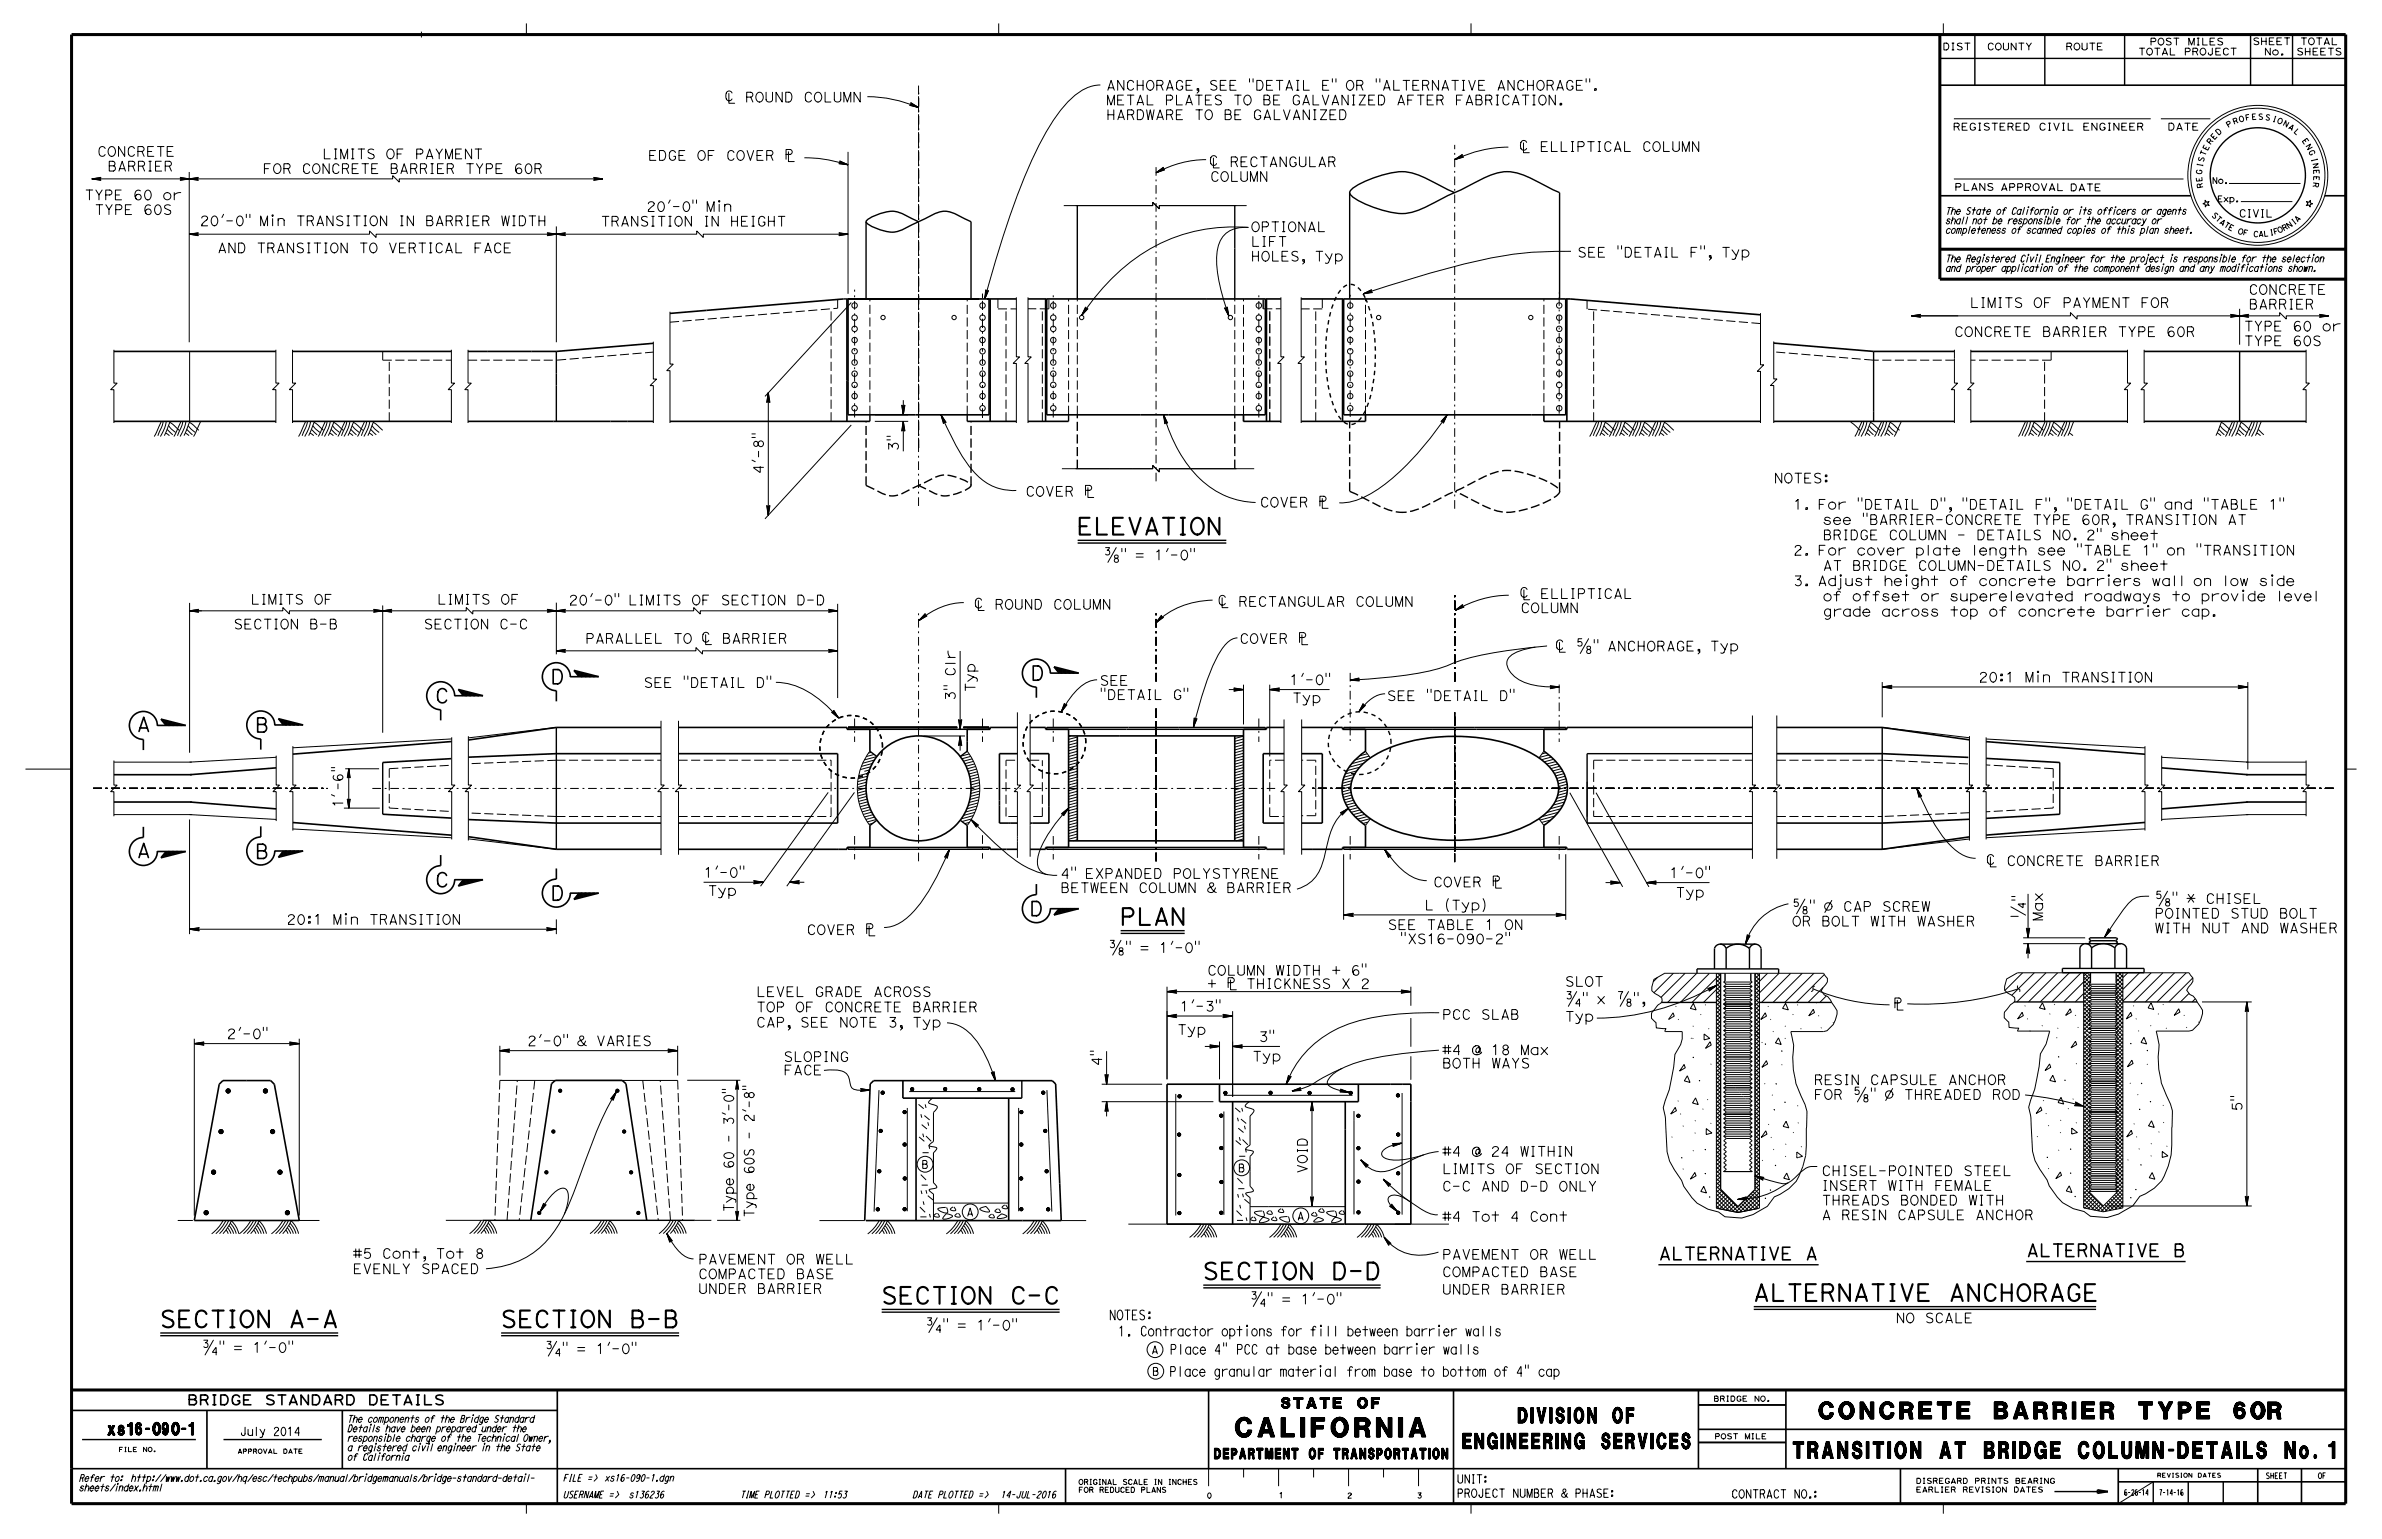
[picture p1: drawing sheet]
<svg xmlns="http://www.w3.org/2000/svg" width="432mm" height="279mm" viewBox="0 0 432 279" stroke-linecap="round" stroke-linejoin="round" font-family="sans-serif">
<defs><g id="words">
<text font-size="3.5" x="223.9" y="260.5">CALIFORNIA</text>
<g font-size="3">
<text x="195.2" y="96.9">ELEVATION</text>
<text x="203" y="167.7">PLAN</text>
<text x="218" y="232">SECTION D-D</text>
<text x="159.7" y="236.4">SECTION C-C</text>
<text x="317.8" y="235.9">ALTERNATIVE ANCHORAGE</text>
<text x="28.9" y="240.7">SECTION A-A</text>
<text x="90.7" y="240.7">SECTION B-B</text>
<text x="329.7" y="257.3">CONCRETE BARRIER TYPE 60R</text>
<text x="325.1" y="264.4">TRANSITION AT BRIDGE COLUMN-DETAILS No. 1</text>
</g>
<g font-size="2.8">
<text x="265.2" y="262.7">ENGINEERING SERVICES</text>
<text x="275.2" y="258">DIVISION OF</text>
</g>
<g font-size="2.6">
<text x="99.8" y="124">D</text>
<text x="186.8" y="123.3">D</text>
<text x="78.9" y="127.4">C</text>
<text x="24.7" y="132.6">A</text>
<text x="46.2" y="132.7">B</text>
<text x="24.7" y="155.5">A</text>
<text x="46.2" y="155.7">B</text>
<text x="78.9" y="160.8">C</text>
<text x="99.8" y="163.2">D</text>
<text x="186.6" y="166">D</text>
</g>
<g font-size="2.3">
<text x="367.3" y="227.8">ALTERNATIVE B</text>
<text x="300.7" y="228.4">ALTERNATIVE A</text>
</g>
<text font-size="2.2" x="19.5" y="260.2">xs16-090-1</text>
<g font-size="1.9">
<text x="232.3" y="255.3">STATE OF</text>
<text x="220.1" y="264.5">DEPARTMENT OF TRANSPORTATION</text>
</g>
<g font-size="1.8">
<text x="200.5" y="16.4">ANCHORAGE, SEE &quot;DETAIL E&quot; OR &quot;ALTERNATIVE ANCHORAGE&quot;.</text>
<text x="200.5" y="21.7">HARDWARE TO BE GALVANIZED</text>
<text x="200.5" y="19">METAL PLATES TO BE GALVANIZED AFTER FABRICATION.</text>
<text x="17.6" y="28.3">CONCRETE</text>
<text x="58.4" y="28.8">LIMITS OF PAYMENT</text>
<text x="117.5" y="29.1">EDGE OF COVER ´</text>
<text x="19.5" y="31">BARRIER</text>
<text x="47.6" y="31.5">FOR CONCRETE BARRIER TYPE 60R</text>
<text x="219.4" y="32.9">COLUMN</text>
<text x="15.3" y="36.2">TYPE 60 or</text>
<text x="17.1" y="38.9">TYPE 60S</text>
<text x="36.2" y="40.9">20’-0&quot; Min TRANSITION IN BARRIER WIDTH</text>
<text x="108.9" y="41">TRANSITION IN HEIGHT</text>
<text x="117.2" y="38.3">20’-0&quot; Min</text>
<text x="39.4" y="45.8">AND TRANSITION TO VERTICAL FACE</text>
<text x="226.7" y="47.3">HOLES, Typ</text>
<text x="226.7" y="44.7">LIFT</text>
<text x="226.7" y="42">OPTIONAL</text>
<text x="285.9" y="46.6">SEE &quot;DETAIL F&quot;, Typ</text>
<text x="407.6" y="53.4">CONCRETE</text>
<text x="357.1" y="55.8">LIMITS OF PAYMENT FOR</text>
<text x="407.6" y="56">BARRIER</text>
<text x="354.2" y="61">CONCRETE BARRIER TYPE 60R</text>
<text x="406.7" y="62.7">TYPE 60S</text>
<text x="406.7" y="60">TYPE 60 or</text>
<text x="162.9" y="81.8" transform="rotate(-90 162.9 81.8)">3&quot;</text>
<text x="138.4" y="86" transform="rotate(-90 138.4 86)">4’-8&quot;</text>
<text x="185.9" y="90">COVER ´</text>
<text x="321.5" y="87.6">NOTES:</text>
<text x="228.4" y="91.9">COVER ´</text>
<text x="325.1" y="92.3">1. For &quot;DETAIL D&quot;, &quot;DETAIL F&quot;, &quot;DETAIL G&quot; and &quot;TABLE 1&quot;</text>
<text x="327.5" y="95.1">see &quot;BARRIER-CONCRETE TYPE 60R, TRANSITION AT</text>
<text x="325.1" y="100.7">2. For cover plate length see &quot;TABLE 1&quot; on &quot;TRANSITION</text>
<text x="327.6" y="97.9">BRIDGE COLUMN - DETAILS NO. 2&quot; sheet</text>
<text x="325.1" y="106.2">3. Adjust height of concrete barriers wall on low side</text>
<text x="327.5" y="103.4">AT BRIDGE COLUMN-DETAILS NO. 2&quot; sheet</text>
<text x="45.4" y="109.6">LIMITS OF</text>
<text x="79.2" y="109.6">LIMITS OF</text>
<text x="103.1" y="109.7">20’-0&quot; LIMITS OF SECTION D-D</text>
<text x="275.6" y="111.1">COLUMN</text>
<text x="328.4" y="109">of offset or superelevated roadways to provide level</text>
<text x="328.5" y="111.7">grade across top of concrete barrier cap.</text>
<text x="42.3" y="114">SECTION B-B</text>
<text x="76.8" y="114">SECTION C-C</text>
<text x="224.7" y="116.7">COVER ´</text>
<text x="116.7" y="124.7">SEE &quot;DETAIL D&quot;</text>
<text x="176.8" y="125.5" transform="rotate(-90 176.8 125.5)">Typ</text>
<text x="199.3" y="124.3">SEE</text>
<text x="233.7" y="124.1">1’-0&quot;</text>
<text x="358.7" y="123.7">20:1 Min TRANSITION</text>
<text x="173.2" y="127.1" transform="rotate(-90 173.2 127.1)">3&quot; Clr</text>
<text x="199.3" y="126.8">&quot;DETAIL G&quot;</text>
<text x="234.2" y="127.4">Typ</text>
<text x="251.4" y="127">SEE &quot;DETAIL D&quot;</text>
<text x="127.5" y="159.1">1’-0&quot;</text>
<text x="192.2" y="161.8">BETWEEN COLUMN &amp; BARRIER</text>
<text x="192.2" y="159.3">4&quot; EXPANDED POLYSTYRENE</text>
<text x="259.8" y="160.8">COVER ´</text>
<text x="302.6" y="159.1">1’-0&quot;</text>
<text x="51.9" y="167.6">20:1 Min TRANSITION</text>
<text x="128.3" y="162.4">Typ</text>
<text x="258.2" y="165">L (Typ)</text>
<text x="303.7" y="162.7">Typ</text>
<text x="324.8" y="167.9">OR BOLT WITH WASHER</text>
<text x="370.3" y="167" transform="rotate(-90 370.3 167)">Max</text>
<text x="390.6" y="166.5">POINTED STUD BOLT</text>
<text x="146.2" y="169.5">COVER ´</text>
<text x="251.5" y="168.5">SEE TABLE 1 ON</text>
<text x="253.8" y="171.1">&quot;XS16-090-2&quot;</text>
<text x="390.6" y="169.2">WITH NUT AND WASHER</text>
<text x="218.8" y="179.2">+ ´ THICKNESS X 2</text>
<text x="218.8" y="176.8">COLUMN WIDTH + 6&quot;</text>
<text x="283.7" y="178.8">SLOT</text>
<text x="137.1" y="183.5">TOP OF CONCRETE BARRIER</text>
<text x="137.1" y="180.7">LEVEL GRADE ACROSS</text>
<text x="213.9" y="183.3">1’-3&quot;</text>
<text x="261.4" y="184.8">PCC SLAB</text>
<text x="283.7" y="185.2">Typ</text>
<text x="289.1" y="182">x</text>
<text x="41.1" y="188.3">2’-0&quot;</text>
<text x="95.6" y="189.6">2’-0&quot; &amp; VARIES</text>
<text x="137.1" y="186.2">CAP, SEE NOTE 3, Typ</text>
<text x="213.4" y="187.6">Typ</text>
<text x="228.2" y="188.8">3&quot;</text>
<text x="261.4" y="191.2">#4 @ 18 Max</text>
<text x="142" y="194.9">FACE</text>
<text x="142" y="192.5">SLOPING</text>
<text x="227" y="192.4">Typ</text>
<text x="261.4" y="193.7">BOTH WAYS</text>
<text x="328.8" y="196.7">RESIN CAPSULE ANCHOR</text>
<text x="406.4" y="201.5" transform="rotate(-90 406.4 201.5)">5&quot;</text>
<text x="261.4" y="209.6">#4 @ 24 WITHIN</text>
<text x="237" y="212.8" transform="rotate(-90 237 212.8)">VOID</text>
<text x="261.4" y="216">C-C AND D-D ONLY</text>
<text x="261.4" y="212.8">LIMITS OF SECTION</text>
<text x="330.2" y="215.8">INSERT WITH FEMALE</text>
<text x="330.2" y="213.2">CHISEL-POINTED STEEL</text>
<text x="261.4" y="221.5">#4 Tot 4 Cont</text>
<text x="330.2" y="221.2">A RESIN CAPSULE ANCHOR</text>
<text x="330.2" y="218.5">THREADS BONDED WITH</text>
<text x="63.9" y="230.9">EVENLY SPACED</text>
<text x="63.9" y="228.2">#5 Cont, Tot 8</text>
<text x="126.6" y="231.9">COMPACTED BASE</text>
<text x="126.6" y="229.2">PAVEMENT OR WELL</text>
<text x="261.4" y="231.5">COMPACTED BASE</text>
<text x="261.4" y="228.3">PAVEMENT OR WELL</text>
<text x="126.6" y="234.5">UNDER BARRIER</text>
<text x="201" y="239.3">NOTES:</text>
<text x="261.4" y="234.7">UNDER BARRIER</text>
<text x="343.6" y="239.9">NO SCALE</text>
<text x="202.7" y="242.2">1. Contractor options for fill between barrier walls</text>
<text x="212.1" y="245.5">Place 4&quot; PCC at base between barrier walls</text>
<text x="212" y="249.6">Place granular material from base to bottom of 4&quot; cap</text>
<text x="33.9" y="254.7">BRIDGE STANDARD DETAILS</text>
</g>
<g font-size="1.6">
<text x="133" y="219.8" transform="rotate(-90 133 219.8)">Type</text>
<text x="136.7" y="220.8" transform="rotate(-90 136.7 220.8)">Type</text>
</g>
<g font-size="1.5">
<text x="43.5" y="260.3">July 2014</text>
<text x="264.1" y="268.9">UNIT:</text>
<text x="264.1" y="271.5">PROJECT NUMBER &amp; PHASE:</text>
<text x="313.8" y="271.6">CONTRACT NO.:</text>
</g>
<g font-size="1.4">
<text x="405.9" y="39.4">CIVIL</text>
<text x="167" y="211.9">B</text>
<text x="224.4" y="212.5">B</text>
<text x="175.2" y="220.5">A</text>
<text x="235.1" y="221.2">A</text>
<text x="208.7" y="245.5">A</text>
<text x="208.8" y="249.4">B</text>
</g>
<g font-size="1.3">
<text x="354" y="23.6">REGISTERED CIVIL ENGINEER</text>
<text x="392.9" y="23.6">DATE</text>
<text x="354.3" y="34.5">PLANS</text>
<text x="362.6" y="34.6">APPROVAL</text>
<text x="375.2" y="34.6">DATE</text>
<text x="352.6" y="40.6">shall not be responsible for the accuracy or</text>
<text x="352.6" y="38.9">The State of California or its officers or agents</text>
<text x="352.6" y="47.5">The Registered Civil Engineer for the project is responsible for the selection</text>
<text x="352.6" y="42.3">completeness of scanned copies of this plan sheet.</text>
<text x="352.6" y="49.2">and proper application of the component design and any modifications shown.</text>
<text x="62.9" y="257.9">The components of the Bridge Standard</text>
<text x="62.9" y="263.1">a registered civil engineer in the State</text>
<text x="62.9" y="261.4">responsible charge of the Technical Owner,</text>
<text x="62.9" y="259.6">Details have been prepared under the</text>
<text x="14.3" y="268.6">Refer to:</text>
<text x="22.9" y="268.6">http://www.dot.ca.gov/hq/esc/techpubs/manual/bridgemanuals/bridge-standard-detail-</text>
<text x="62.9" y="264.8">of California</text>
<text x="102" y="268.6">FILE =&gt;</text>
<text x="109.5" y="268.6">xs16-090-1.dgn</text>
<text x="14.3" y="270.4">sheets/index.html</text>
<text x="102" y="271.6">USERNAME =&gt;</text>
<text x="113.9" y="271.6">s136236</text>
<text x="134.1" y="271.6">TIME PLOTTED =&gt;</text>
<text x="149.1" y="271.6">11:53</text>
<text x="165.4" y="271.6">DATE PLOTTED =&gt;</text>
<text x="181.3" y="271.6">14-JUL-2016</text>
</g>
<g font-size="1.2">
<text x="352.1" y="9.1">DIST</text>
<text x="360.2" y="9.1">COUNTY</text>
<text x="374.4" y="9.1">ROUTE</text>
<text x="387.6" y="10">TOTAL PROJECT</text>
<text x="389.7" y="8.2">POST MILES</text>
<text x="408.3" y="8.1">SHEET</text>
<text x="410.4" y="10">No.</text>
<text x="416.3" y="10">SHEETS</text>
<text x="416.9" y="8.1">TOTAL</text>
</g>
<g font-size="1.1">
<text x="401" y="33.3">No.</text>
<text x="401.9" y="36.6">Exp.</text>
<text x="410.7" y="268.1">SHEET</text>
<text x="420.2" y="268.1">OF</text>
<text x="385" y="271.1">6-26-14</text>
<text x="391.3" y="271.1">7-14-16</text>
</g>
<g font-size="1">
<text x="403.9" y="23.2" transform="rotate(-31 403.9 23.2)">P</text>
<text x="405" y="22.6" transform="rotate(-20 405 22.6)">R</text>
<text x="406" y="22.2" transform="rotate(-15 406 22.2)">O</text>
<text x="407.1" y="21.9" transform="rotate(-10 407.1 21.9)">F</text>
<text x="408.2" y="21.7" transform="rotate(-4 408.2 21.7)">E</text>
<text x="409.3" y="21.7" transform="rotate(1 409.3 21.7)">S</text>
<text x="410.5" y="21.7" transform="rotate(12 410.5 21.7)">S</text>
<text x="411.8" y="22" transform="rotate(17 411.8 22)">I</text>
<text x="412.7" y="22.2" transform="rotate(22 412.7 22.2)">O</text>
<text x="413.7" y="22.7" transform="rotate(28 413.7 22.7)">N</text>
<text x="414.7" y="23.2" transform="rotate(33 414.7 23.2)">A</text>
<text x="415.7" y="23.9" transform="rotate(44 415.7 23.9)">L</text>
<text x="399.4" y="29.5" transform="rotate(-74 399.4 29.5)">S</text>
<text x="399.7" y="28.4" transform="rotate(-69 399.7 28.4)">T</text>
<text x="400.2" y="27.4" transform="rotate(-63 400.2 27.4)">E</text>
<text x="400.7" y="26.3" transform="rotate(-53 400.7 26.3)">R</text>
<text x="401.4" y="25.4" transform="rotate(-47 401.4 25.4)">E</text>
<text x="402.1" y="24.6" transform="rotate(-42 402.1 24.6)">D</text>
<text x="417.3" y="25.5" transform="rotate(55 417.3 25.5)">E</text>
<text x="417.9" y="26.4" transform="rotate(60 417.9 26.4)">N</text>
<text x="418.4" y="27.4" transform="rotate(65 418.4 27.4)">G</text>
<text x="419" y="28.8" transform="rotate(76 419 28.8)">I</text>
<text x="419.2" y="29.6" transform="rotate(81 419.2 29.6)">N</text>
<text x="399.1" y="31.7" transform="rotate(-85 399.1 31.7)">G</text>
<text x="399.2" y="32.9" transform="rotate(-96 399.2 32.9)">E</text>
<text x="399.2" y="30.4" transform="rotate(-79 399.2 30.4)">I</text>
<text x="399.4" y="34" transform="rotate(-101 399.4 34)">R</text>
<text x="419.4" y="33" transform="rotate(98 419.4 33)">R</text>
<text x="419.4" y="30.7" transform="rotate(87 419.4 30.7)">E</text>
<text x="419.4" y="31.9" transform="rotate(92 419.4 31.9)">E</text>
<text x="400.8" y="39.1" transform="rotate(46 400.8 39.1)">S</text>
<text x="401.5" y="39.8" transform="rotate(41 401.5 39.8)">T</text>
<text x="402.2" y="40.4" transform="rotate(37 402.2 40.4)">A</text>
<text x="403" y="41" transform="rotate(32 403 41)">T</text>
<text x="403.8" y="41.5" transform="rotate(27 403.8 41.5)">E</text>
<text x="414" y="41.9" transform="rotate(-29 414 41.9)">R</text>
<text x="414.9" y="41.5" transform="rotate(-34 414.9 41.5)">N</text>
<text x="415.9" y="40.8" transform="rotate(-38 415.9 40.8)">I</text>
<text x="416.4" y="40.4" transform="rotate(-43 416.4 40.4)">A</text>
<text x="405.6" y="42.3" transform="rotate(18 405.6 42.3)">O</text>
<text x="406.5" y="42.6" transform="rotate(13 406.5 42.6)">F</text>
<text x="408.4" y="42.9" transform="rotate(4 408.4 42.9)">C</text>
<text x="409.4" y="42.9" transform="rotate(-1 409.4 42.9)">A</text>
<text x="410.4" y="42.9" transform="rotate(-6 410.4 42.9)">L</text>
<text x="411.5" y="42.7" transform="rotate(-10 411.5 42.7)">I</text>
<text x="412.3" y="42.5" transform="rotate(-15 412.3 42.5)">F</text>
<text x="413.1" y="42.3" transform="rotate(-24 413.1 42.3)">O</text>
<text x="310.6" y="254.1">BRIDGE NO.</text>
<text x="310.8" y="260.9">POST MILE</text>
<text x="347.3" y="269">DISREGARD PRINTS BEARING</text>
<text x="347.3" y="270.6">EARLIER REVISION DATES</text>
</g>
<g font-size=".9">
<text x="195.5" y="269.2">ORIGINAL SCALE IN INCHES</text>
<text x="195.5" y="270.6">FOR REDUCED PLANS</text>
<text x="218.7" y="271.6">0</text>
<text x="231.8" y="271.6">1</text>
<text x="244.2" y="271.6">2</text>
<text x="256.9" y="271.6">3</text>
</g>
<g font-size=".8">
<text x="21.5" y="263.2">FILE NO.</text>
<text x="43" y="263.5">APPROVAL DATE</text>
<text x="391" y="267.9">REVISION DATES</text>
</g>
<g font-size=".4">
<text x="306.7" y="191.8">.</text>
<text x="319.8" y="189.4">.</text>
<text x="322.8" y="190.6">.</text>
<text x="373" y="191.7">.</text>
<text x="386" y="189.3">.</text>
<text x="389" y="190.5">.</text>
<text x="307.9" y="196">.</text>
<text x="321.7" y="196.6">.</text>
<text x="374.1" y="195.9">.</text>
<text x="388" y="196.5">.</text>
<text x="321.4" y="201.3">.</text>
<text x="323.4" y="199.9">.</text>
<text x="387.6" y="201.2">.</text>
<text x="389.6" y="199.8">.</text>
<text x="304.6" y="210">.</text>
<text x="308.9" y="208.5">.</text>
<text x="370.9" y="209.9">.</text>
<text x="375.1" y="208.4">.</text>
<text x="308.9" y="212.8">.</text>
<text x="320.7" y="215.8">.</text>
<text x="321.6" y="211.3">.</text>
<text x="375.1" y="212.7">.</text>
<text x="387" y="215.7">.</text>
<text x="387.9" y="211.3">.</text>
<text x="309.7" y="217.1">.</text>
<text x="319.8" y="217.3">.</text>
<text x="375.9" y="217">.</text>
<text x="386" y="217.2">.</text>
</g>
<g font-size=".2">
<text x="303.7" y="182.5">.</text>
<text x="304.1" y="184.9">.</text>
<text x="308.2" y="184">.</text>
<text x="309" y="182.2">.</text>
<text x="320.4" y="182.5">.</text>
<text x="320.9" y="184.9">.</text>
<text x="324.9" y="184">.</text>
<text x="325.8" y="182.2">.</text>
<text x="329.1" y="181.9">.</text>
<text x="329.6" y="184.2">.</text>
<text x="332.2" y="185.5">.</text>
<text x="367" y="182.4">.</text>
<text x="367.4" y="184.8">.</text>
<text x="371.5" y="183.9">.</text>
<text x="372.3" y="182.2">.</text>
<text x="376.1" y="184.1">.</text>
<text x="386.6" y="182.4">.</text>
<text x="387.1" y="184.8">.</text>
<text x="391.1" y="183.9">.</text>
<text x="392" y="182.2">.</text>
<text x="395.8" y="184.1">.</text>
<text x="398.5" y="185.4">.</text>
<text x="304.6" y="187">.</text>
<text x="306.5" y="188.3">. .</text>
<text x="306.8" y="186.1">.</text>
<text x="309.6" y="186.6">.</text>
<text x="319.3" y="189">.</text>
<text x="321.3" y="187">.</text>
<text x="323.5" y="188.3">.</text>
<text x="323.5" y="186.1">.</text>
<text x="326.3" y="186.6">.</text>
<text x="330" y="186.4">.</text>
<text x="367.9" y="187">.</text>
<text x="370.1" y="186">.</text>
<text x="372.7" y="188.2">.</text>
<text x="372.9" y="186.5">.</text>
<text x="376.6" y="186.3">.</text>
<text x="387.6" y="187">.</text>
<text x="389.8" y="186">.</text>
<text x="392.6" y="186.5">.</text>
<text x="396.3" y="186.3">.</text>
<text x="310" y="193">.</text>
<text x="319.8" y="196.5">.</text>
<text x="322.9" y="193.1">.</text>
<text x="376.3" y="192.9">.</text>
<text x="386" y="196.4">.</text>
<text x="389.1" y="193">.</text>
<text x="304.1" y="199.7">.</text>
<text x="304.5" y="202">.</text>
<text x="307.2" y="203.3">.</text>
<text x="308.6" y="201.1">.</text>
<text x="309.4" y="199.4">.</text>
<text x="310" y="203.7">.</text>
<text x="320.5" y="203.9">.</text>
<text x="321.2" y="198.6">.</text>
<text x="325.8" y="200.5">.</text>
<text x="325.8" y="203.6">.</text>
<text x="370.3" y="199.6">.</text>
<text x="370.8" y="201.9">.</text>
<text x="373.4" y="203.2">.</text>
<text x="374.8" y="201">.</text>
<text x="375.7" y="199.3">.</text>
<text x="376.3" y="203.6">.</text>
<text x="386.7" y="203.8">.</text>
<text x="387.4" y="198.5">.</text>
<text x="392" y="200.4">.</text>
<text x="392.1" y="203.5">.</text>
<text x="303" y="206.2">.</text>
<text x="305" y="204.2">.</text>
<text x="306.8" y="208.7">.</text>
<text x="307.2" y="205.5">.</text>
<text x="320.9" y="206.3">.</text>
<text x="321.4" y="208.4">.</text>
<text x="323.6" y="209.7">.</text>
<text x="323.6" y="207.5">.</text>
<text x="325" y="205.4">.</text>
<text x="326.4" y="207.9">.</text>
<text x="369.2" y="206.1">.</text>
<text x="371.2" y="204.1">.</text>
<text x="373.1" y="208.6">.</text>
<text x="373.4" y="205.4">.</text>
<text x="387.2" y="206.2">.</text>
<text x="387.6" y="208.4">.</text>
<text x="389.8" y="209.6">.</text>
<text x="389.9" y="207.4">.</text>
<text x="391.2" y="205.3">.</text>
<text x="392.7" y="207.9">.</text>
<text x="305" y="212">.</text>
<text x="319.4" y="210.4">.</text>
<text x="371.2" y="211.9">.</text>
<text x="385.6" y="210.3">.</text>
</g>
</g></defs>
<g fill="none" stroke="#000" stroke-width=".18">
<path d="M76.4 5.7v1.1M95.4 4.2v2.1M132.1 16.9v1.8h1.1M132.7 16.9a.6 .6 0 0 0-.8-.4 .6 .6 0 0 0-.3 .8 .67 .67 0 0 0 .1 .8 .67 .67 0 0 0 .8 .1l.2-.3M135.4 17.6h.7l.4 .9M136.1 17.6a.44 .44 0 0 0 .4-.4 .44 .44 0 0 0-.4-.5h-.7v1.8M137.3 16.9a.74 .74 0 0 1 .9 .1 .74 .74 0 0 1 .1 .9 .68 .68 0 0 1-.8 .6 .68 .68 0 0 1-.5-.9zM138.9 16.7v1.4a.61 .61 0 0 0 .6 .4 .61 .61 0 0 0 .5-.4v-1.4M141.8 16.7v1.8l-1.1-1.8v1.8M142.4 16.7h.6a1 1 0 0 1 0 1.8h-.6zM147.1 17.1a.6 .6 0 0 0-.8-.3 .6 .6 0 0 0-.3 .7 .67 .67 0 0 0 .1 .8 .67 .67 0 0 0 .8 .1l.2-.2M147.9 16.9a.74 .74 0 0 1 .9 .1 .74 .74 0 0 1 .1 .9 .68 .68 0 0 1-.8 .6 .68 .68 0 0 1-.5-.9z"/>
<path d="M149.6 16.7v1.8h1M151.2 16.7v1.4a.61 .61 0 0 0 .6 .4 .61 .61 0 0 0 .6-.4v-1.4M153 18.5v-1.8l.6 1.8 .6-1.8v1.8M155.9 16.7v1.8l-1.1-1.8v1.8M157.2 17.5a23.7 23.7 0 0 1 9.3 2M164.9 19.1l1.6 .4M165 19l-.1 .1 1.6 .4M165 19l1.5 .5M165.1 19l1.4 .5M165.1 18.7l1.4 .8M165.1 18.8l1.4 .7M165.1 18.9l1.4 .6"/>
<path d="M165.1 18.9l-.1 .1M165.1 18.9v-.3l1.4 .9M181 4.2v2.1M199.5 15.4a8.5 8.5 0 0 0-6 3.2 46.4 46.4 0 0 0-8 14.1l-2 5.2-2 6-3 10.3M226.5 14.3v.6M227.2 14.3v.6M241.5 14.3v.6M242.2 14.3v.6M249.5 14.3v.6M250.1 14.3v.6M266.7 4.2v2.1M287.5 14.3v.6"/>
<path d="M288.2 14.3v.6M352.3 4.2v2.1M16.7 32.4h19.1M16.7 32.4l1.5 .2M16.7 32.4l1.5 .1M16.7 32.4l1.6 .3-.1-.1M16.7 32.4l1.6 .2M18.2 32.4h-1.5M18.2 32.3l.1-.1-1.6 .2M18.2 32.3l-1.5 .1M18.2 32.3v.3M18.3 32.2l-1.6 .2"/>
<path d="M32.7 32.2l3.2 .4M32.7 32.3l3.2 .3M32.7 32.3l-.1-.1 1.7 .2M32.7 32.3v.3M32.8 32.4l3 .1M34.3 32.4l1.7 .3-.1-.1M34.3 32.4h36.9v-.6l1.2 1.2v-.6h36.9M34.3 31.2v30.9M34.3 32.4l-1.6 .2M35.8 32.4l.1 .2M35.8 32.4l-3 .1M35.9 32.3l.1-.1-3.4 .5 .1-.1"/>
<path d="M35.9 32.3l-3.2 .3M35.9 32.3l-.1 .1M35.9 32.2l-1.6 .2M40.5 38.9l-.3 .5M44.7 38.8v.7M45.3 38.8v.7M49.4 39.6v1.3M107.6 32.2l1.7 .2M107.7 32.3l1.6 .1M107.7 32.3l-.1-.1 1.7 .2M107.7 32.3l.1 .1M107.7 32.4h1.6"/>
<path d="M107.8 32.4h1.5M107.8 32.4l-.1 .2M109.3 32.4l-1.7 .3 .1-.1M109.3 32.4l-1.7 .2M109.3 32.4l-1.6 .1M109.3 32.4l-1.6 .2M121.5 36.3l-.3 .6M125.6 36.3v.6M126.3 36.3v.6M130.4 37.1v1.2M142.5 28h.7a.45 .45 0 0 0 .4-.4 .45 .45 0 0 0-.4-.5h-.7v1.8M142.9 27.5v1.8h1.1"/>
<path d="M145.8 28.6a25 25 0 0 1 7.9 1.3M152.1 29.6l1.6 .3M152.2 29.6l-.1 .1 1.6 .2M152.2 29.6l1.5 .3M152.2 29.2l1.5 .7M152.2 29.5l1.5 .4M152.2 29.3v-.1l1.5 .7M152.2 29.3l.1 .2M152.2 29.3l1.5 .6M152.3 29.4l1.4 .5M152.3 29.5l1.4 .4M152.3 29.5l-.1 .1"/>
<path d="M153.7 27.5v25.8M192.8 37.3h16.2v-.6l1.2 1.2v-.6h15.8M195 37.3h14v-.6l1.2 1.2v-.6h13.9M210.9 30.6l-1.3 .7M210.9 30.6v-.3l-1.3 1M210.9 30.6l.1 .1M210.9 30.5l-1.3 .8M210.9 30.4l-1.3 .9M211 30.7l-1.4 .6M211 30.7l.2 .1-1.6 .5M211.1 30.8l-1.5 .5M218.6 28.9a19.4 19.4 0 0 0-9 2.4"/>
<path d="M220 28.7v1.7h1M220.5 28.6a.6 .6 0 0 0-.7-.3 .6 .6 0 0 0-.4 .7 .67 .67 0 0 0 .2 .8 .67 .67 0 0 0 .8 .1l.1-.2M223.2 29.3h.7l.4 .9M223.9 29.3a.44 .44 0 0 0 .4-.4 .44 .44 0 0 0-.4-.4h-.7v1.7M225 29.3h.7M226 28.4h-1v1.8h1.1M227.9 28.8a.6 .6 0 0 0-.8-.3 .6 .6 0 0 0-.4 .7 .67 .67 0 0 0 .2 .8 .67 .67 0 0 0 .8 .1l.2-.2M228.5 28.4h1.2M229.1 28.4v1.8M230.3 30.2l.6-1.8 .6 1.8M230.4 29.8h.9M233.2 28.5v1.7l-1.1-1.7v1.7"/>
<path d="M234.9 28.8a.6 .6 0 0 0-.7-.3 .6 .6 0 0 0-.4 .7 .66 .66 0 0 0 .2 .9 .66 .66 0 0 0 .8 0l.2-.6h-.4M235.6 28.4v1.4a.61 .61 0 0 0 .5 .4 .61 .61 0 0 0 .6-.4v-1.4M237.4 28.4v1.8h1.1M239.1 30.2l.6-1.8 .6 1.8M239.2 29.8h.9M240.9 29.3h.7l.4 .9M241.6 29.3a.44 .44 0 0 0 .4-.4 .44 .44 0 0 0-.4-.4h-.7v1.7M265.1 28.3l-1.4 .6M265.1 28.3l.1 .1M265.1 28.2l-1.4 .7M265.1 28.1v-.1l-1.4 .9M265.1 28.1l-1.4 .8"/>
<path d="M265.1 28.1v.2M265.1 28.4l-1.4 .5M265.2 28.4l-1.5 .5M265.2 28.4l.1 .1-1.6 .4M265.3 28.4l-1.6 .5M273.4 26.7a22.9 22.9 0 0 0-9.7 2.2M276.2 25.9v1.8h1M276.7 25.8a.6 .6 0 0 0-.7-.3 .6 .6 0 0 0-.4 .8 .67 .67 0 0 0 .2 .8 .67 .67 0 0 0 .8 0l.1-.2M279.4 26.6h.7M280.5 25.7h-1.1v1.8h1.1M281.2 25.7v1.8h1.1M283 25.7v1.8h1.1"/>
<path d="M284.8 25.7h.5M284.8 27.5h.5M285.1 25.7v1.8M286.1 26.6h.7a.45 .45 0 0 0 .4-.5 .45 .45 0 0 0-.4-.4h-.7v1.8M287.8 25.7h1.2M288.4 25.7v1.8M289.7 25.7h.4M289.7 27.5h.4M289.9 25.7v1.8M292 26a.6 .6 0 0 0-.7-.3 .6 .6 0 0 0-.4 .8 .67 .67 0 0 0 .2 .8 .67 .67 0 0 0 .8 0l.1-.2M292.7 27.5l.6-1.8 .5 1.8M292.8 27h.9"/>
<path d="M294.5 25.7v1.8h1.1M299.1 26a.6 .6 0 0 0-.8-.3 .6 .6 0 0 0-.3 .8 .67 .67 0 0 0 .1 .8 .67 .67 0 0 0 .8 0l.2-.2M299.9 25.9a.74 .74 0 0 1 .9 .1 .74 .74 0 0 1 .1 .9 .68 .68 0 0 1-.8 .5 .68 .68 0 0 1-.5-.9zM301.6 25.7v1.8h1M303.2 25.7v1.3a.61 .61 0 0 0 .6 .5 .61 .61 0 0 0 .6-.5v-1.3M305 27.5v-1.8l.6 1.8 .6-1.8v1.8M307.9 25.7v1.8l-1.1-1.8v1.8M354.2 21.5h35.7M354.2 32.5h41.6M367.6 38l-.2 .9M370.8 39.7l-.2 .9M372 38l-.3 .9"/>
<path d="M377.2 38l-.2 .9M383.4 38l-.2 .9M391.7 21.5h9M399.7 36.3l.3 .4 .4-.2-.2 .4 .3 .4-.5-.2-.2 .4v-.4l-.5-.2 .4-.1zM404.1 33.3h12.9M406.2 36.6h9.4M418.1 36.5l.4 .2 .3-.4v.5l.4 .1-.4 .2v.4l-.3-.3-.4 .1 .3-.4zM34.3 42.5l1.7 .2-.1-.1M34.3 42.5l1.6 .2M34.3 42.5h1.5M34.3 42.5h32.7v-.6l1.2 1.2v-.6h32.6M34.3 42.5l1.7-.3-.2 .3"/>
<path d="M34.3 42.5l1.6 .1M35.8 42.5l.1 .1M35.8 42.4l-1.5 .1M35.9 42.3l-1.6 .2M99.2 42.3l3.3 .4M99.3 42.3l-.1-.1 3.3 .5-.1-.1M99.3 42.3l.1 .2M99.3 42.3l3.1 .3M99.3 42.4l3.1 .1M99.4 42.5h2.9M99.4 42.5l-.1 .1M100.9 42.5l-1.6 .1"/>
<path d="M100.9 42.5h25.4v-.6l1.2 1.2v-.6h26.2M100.9 42.5l-1.7 .2M100.9 41.1v21M100.9 42.5h-1.6M102.3 42.5l.1 .1M102.3 42.5l.2-.3-3.3 .5 .1-.1M102.4 42.4l-1.5 .1M102.4 42.3l-1.5 .2M102.5 42.3l-1.6 .2M121.5 56.5v9.5h.5l-1.1 1.2h.6v9.5M152.1 42.3l1.6 .2M152.2 42.4l1.5 .1"/>
<path d="M152.2 42.5l-.1-.3 1.6 .3M152.2 42.5h1.5M152.2 42.5l-.1 .1M153.7 42.5h-1.5M153.7 42.5l-1.6 .1M153.7 42.5l-1.6 .2v-.1M153.7 42.5l-1.6 .2M154.3 54.9l-15.6 17M178.7 52.6l-.2 1.6M178.8 52.6l-.1-.1-.2 1.7M178.8 52.6l-.3 1.6M178.8 52.6l.1 .2"/>
<path d="M178.8 52.7l-.3 1.5M178.9 52.8l-.4 1.4M178.9 52.8l.3-.1-.7 1.5M179 52.7l-.5 1.5M179.1 52.7l-.6 1.5M184.2 53.9v10.8h.6l-1.2 1.2h.6v10.8M186.4 53.9v10.8h.5l-1.1 1.2h.6v10.8M196.1 57.2a35.2 35.2 0 0 1 17.5-14.4 31.6 31.6 0 0 1 12.7-1.6 4.8 4.8 0 0 0-5.4 3.3 16.9 16.9 0 0 0 .6 8.7l1.3 4.1M196.8 55.7l-.7 1.5M196.9 55.8l-.8 1.4M196.9 55.9l-.8 1.3M196.9 55.9l.3 .1-1.1 1.2"/>
<path d="M196.9 55.9l-.1-.3-.7 1.6M197 55.9l-.9 1.3M197.1 55.9l-1 1.3M197.2 56l-1.1 1.2M222 55.8l.8 1.5M222.1 55.8l.2 .1M222.1 55.8h-.2l.9 1.5M222.1 55.8l.7 1.5M222.2 55.9l.6 1.4M222.3 55.9l.5 1.4M222.3 55.9l.2-.3 .3 1.7M222.3 55.8l.5 1.5"/>
<path d="M222.4 55.8l.4 1.5M222.4 55.7l.4 1.6M232.2 53.9v10.8h.6l-1.2 1.2h.6v10.8M235.9 53.9v10.8h.6l-1.2 1.2h.6v10.8M248.6 52.8l.1 .1M248.6 52.8l-1.5 .5M248.6 52.7l-1.5 .6M248.6 52.7v-.2l-1.5 .8M248.6 52.7v.1M248.6 52.9l-1.5 .4M248.6 52.6l-1.5 .7M248.7 52.9l-1.6 .4"/>
<path d="M248.7 52.9l.1 .1-1.7 .3M248.8 53l-1.7 .3M284.8 45.6a69 69 0 0 0-21.7 2.9l-8.7 2.5-7.3 2.3M293.3 44.5v.7M293.9 44.5v.7M308.3 44.5v.7M309 44.5v.7M319.1 56.8v9.3h.6l-1.2 1.2h.6v9.4M346.5 57.3l1.6 .2M346.5 57.3h8.5M346.5 57.3h28.8v-.6l1.2 1.2v-.6h29.5M346.5 57.3l1.6 .1"/>
<path d="M346.5 57.3h1.5M346.5 57.3l1.7 .2-.1-.1M348 57.2l-1.5 .1M348.1 57.1l.1-.1-1.7 .3M348.1 57.1l-1.6 .2M348.1 57.1v.3M359.6 46.6l-.2 .9M366.7 48.3l-.2 .9M367.6 46.6l-.2 .9M369.2 46.6l-.2 .9M370.1 48.3l-.2 .9M374 46.6l-.2 .9"/>
<path d="M377.9 41.4l-.2 .9M385.9 41.4l-.2 .9M389.4 46.6l-.4 1.2-.2 .1M392.1 48.3l-.2 .9M393.7 46.6l-.2 .9M402.6 46.6l-.2 .9M404.4 57.1l3.2 .4M404.4 57.1l3.2 .3M404.4 57.1l-.1-.1 3.4 .5-.1-.1M404.4 57.1l.1 .2M404.5 57.2l3 .1M404.5 57.3h3"/>
<path d="M404.5 57.3l-.1 .1M405.8 48.3l-.2 .9M406 57.3h7.3v-.6l1.1 1.2v-.6h7.7M406 56v6.5M406 57.3l-1.6 .1M407.4 48.3l-.2 .9M407.5 57.3l.1 .1M407.5 57.2l-3 .1M407.6 57.1l.1-.1-3.4 .5 .1-.1M407.6 57.1l-1.6 .2M407.6 57.1l-.1 .2M407.6 57.1l-3.2 .4"/>
<path d="M410.9 48.3l-.3 .9M419.3 46.6l-.2 .9M420.5 57.1l1.6 .2M420.6 57.2l1.5 .1M420.6 57.3h1.5M420.6 57.3l-.1 .1M422.1 57.3l-1.6-.3 .1 .3M422.1 57.3h-1.5M422.1 57.3l-1.6 .2v-.1M422.1 57.3l-1.6 .2M422.1 57.3l-1.6 .1M20.6 63.4v6.1h.6l-1.1 1.2h.5v6"/>
<path d="M29.2 76.4l-1.2 2.7M29.6 76.4l-.2 .7-.8 1.9M30 78.6l.7 .4M30.1 76.4l-.3 1.4-.7 1.3M30.3 77.9l1 .9M30.6 77.2l.4 .5 .8 .7M30.8 76.6l1.7 1.4M30.8 76.4l-1 2.6M32.8 76.4l-1.3 2.7M33.1 76.4l-.1 .7-.8 1.9M33.6 78.6l.7 .4M33.7 76.4l-.4 1.4-.7 1.3"/>
<path d="M33.9 77.9l1 .9M34.1 77.2l.4 .5 .9 .7M34.3 76.6l1.7 1.4M34.4 63.7v12.7M34.4 76.4l-1 2.6M36.4 76.4l-1.3 2.7M50 63.4v6.1h.6l-1.2 1.2h.6v6M53 63.4v6.1h.6l-1.2 1.2h.6v6M55.4 76.4l-1.3 2.7M55.7 76.4l-.1 .7-.8 1.9M56.2 78.6l.7 .4M56.3 76.4l-.4 1.4-.7 1.3"/>
<path d="M56.5 77.9l1 .9M56.7 77.2l.4 .5 .9 .7M56.9 76.6l1.7 1.4M57 76.4l-1 2.6M59 76.4l-1.3 2.7M59.3 76.4l-.1 .7-.9 1.9M59.8 78.6l.6 .4M59.9 76.4l-.4 1.4-.7 1.3M60 77.9l1 .9M60.3 77.2l.4 .5 .9 .7M60.5 76.6l1.7 1.4M60.6 76.4l-1.1 2.6"/>
<path d="M62.5 76.4l-1.3 2.7M62.9 76.4l-.2 .7-.8 1.9M63.3 78.6l.7 .4M63.4 76.4l-.3 1.4-.7 1.3M63.6 77.9l1 .9M63.9 77.2l.3 .5 .9 .7M64.1 76.6l1.7 1.4M64.1 76.4l-1 2.6M66.1 76.4l-1.3 2.7M66.5 76.4l-.2 .7-.8 1.9M66.9 78.6l.7 .4M67 76.4l-.3 1.4-.7 1.3"/>
<path d="M67.2 77.9l1 .9M67.5 77.2l.3 .5 .9 .7M67.7 76.6l1.7 1.4M67.7 76.4l-1 2.6M81.8 63.4v6.1h.6l-1.2 1.2h.6v6M84.8 63.4v6.1h.6l-1.1 1.2h.5v6M118.4 62v6.7h.6l-1.2 1.2h.6v6.8M136.3 78.7h.6M136.3 79.3h.6M139.3 71.2l.3 1.8-.3-.2-.3 .2zM139.3 71.2v22.2M139.3 71.2l.2 1.8"/>
<path d="M139.3 71.2l-.1 1.7M139.3 71.2l-.2 1.7M139.3 71.2l.1 1.7M139.3 71.2l-.3 1.8M154.3 77.1l-15.6 17M158.6 75.2h6M158.6 76.4h6M160.8 79.1h.6M160.8 79.8h.6M163.4 73.4l.3 .2 .4-.2-.4 1.8zM163.5 73.5l.2 1.7M163.6 73.5l.1 1.7"/>
<path d="M163.7 73.6v1.6M163.7 72.5v2.7M163.7 76.4v5.4M163.7 76.4l.3 1.7M163.7 76.4v1.6M163.7 76.4l-.1 1.7M163.7 76.4l.2 1.7M163.7 76.4l-.2 1.7M163.7 76.4l.1 1.6M163.7 76.4l.4 1.8-.4-.2-.3 .2zM163.8 73.6l-.1 1.6M163.9 73.5l-.2 1.7"/>
<path d="M164 73.5l-.3 1.7M170.6 75.2l.9 1.4h-.1M170.6 75.2l.5 1.5M170.6 75.2l.6 1.4M170.6 75.2l.9 1.4M170.6 75.2l.7 1.4M170.6 75.2l.4 1.6 .1-.1M170.6 75.2l.5 1.6M170.6 75.2l.8 1.4M170.6 75.2a44.3 44.3 0 0 0 5.7 10.1 9.4 9.4 0 0 0 7.9 3.6M171.2 76.6l-.1 .1M171.2 76.6h.2"/>
<path d="M210.9 75.2l.8 1.5h-.2M210.9 75.2l.4 1.6M210.9 75.2l.4 1.5M210.9 75.2l.7 1.5M210.9 75.2l.5 1.5M210.9 75.2l.3 1.6M210.9 75.2l.5 1.4M210.9 75.2l.6 1.5M210.9 75.2l.2 1.7 .2-.1M210.9 75.2a24.5 24.5 0 0 0 8.3 13 14.8 14.8 0 0 0 8.4 2.9M211.4 76.6l.1 .1M211.4 76.6l-.1 .2"/>
<path d="M261.4 76.5h.1M261.5 76.5l.1 .1M262.3 75.2l-1 1.3M262.3 75.2l-.8 1.3M262.3 75.2l-.7 1.4M262.3 75.2a53 53 0 0 1-11.8 13 12.7 12.7 0 0 1-7.7 3M262.3 75.2l-1.1 1.2 .2 .1M262.3 75.2l-.6 1.6-.1-.2M262.3 75.2l-.9 1.3M262.3 75.2l-.7 1.5M289.5 76.4l-1.3 2.7M289.8 76.4l-.2 .7-.8 1.9"/>
<path d="M290.3 78.6l.6 .4M290.4 76.4l-.4 1.4-.7 1.3M290.5 77.9l1 .9M290.8 77.2l.4 .5 .9 .7M291 76.6l1.7 1.4M291 76.4l-1 2.6M293 76.4l-1.3 2.7M293.4 76.4l-.2 .7-.8 1.9M293.8 78.6l.7 .4M293.9 76.4l-.4 1.4-.6 1.3M294.1 77.9l1 .9M294.3 77.2l.4 .5 .9 .7"/>
<path d="M294.5 76.6l1.8 1.4M294.6 76.4l-1 2.6M296.6 76.4l-1.3 2.7M296.9 76.4l-.1 .7-.8 1.9M297.4 78.6l.7 .4M297.5 76.4l-.4 1.4-.7 1.3M297.6 77.9l1.1 .9M297.9 77.2l.4 .5 .9 .7M298.1 76.6l1.7 1.4M298.2 76.4l-1.1 2.6M300.2 76.4l-1.3 2.7M300.5 76.4l-.1 .7-.8 1.9"/>
<path d="M301 78.6l.7 .4M301.1 76.4l-.4 1.4-.7 1.3M301.2 77.9l1.1 .9M301.5 77.2l.4 .5 .9 .7M301.7 76.6l1.7 1.4M301.8 76.4l-1.1 2.6M321.5 61.9v6.8h.6l-1.2 1.2h.6v6.8M335.5 76.6l1.7 1.4M337.5 76.4l-1.3 2.7M337.9 76.4l-.2 .7-.8 1.9M338.3 78.6l.7 .4M338.4 76.4l-.3 1.4-.7 1.3"/>
<path d="M338.6 77.9l1 .9M338.9 77.2l.4 .5 .8 .7M339.1 76.6l1.7 1.4M339.1 76.4l-1 2.6M341.1 76.4l-1.3 2.7M341.4 76.4l-.1 .7-.8 1.9M341.9 78.6l.7 .4M342 76.4l-.4 1.4-.7 1.3M342.2 77.9l1 .9M342.4 77.2l.4 .5 .9 .7M342.6 76.6l1.7 1.4M342.7 76.4l-1 2.6"/>
<path d="M344.7 76.4l-1.3 2.7M354.3 63.4v6.1h.6l-1.2 1.2h.6v6M357.3 63.4v6.1h.6l-1.2 1.2h.6v6M367.2 76.4l-1.3 2.7M367.5 76.4l-.1 .7-.8 1.9M368 78.6l.7 .4M368.1 76.4l-.4 1.4-.7 1.3M368.2 77.9l1.1 .9M368.5 77.2l.4 .5 .9 .7M368.7 76.6l1.7 1.4M368.8 76.4l-1.1 2.6M370.8 76.4l-1.3 2.7"/>
<path d="M371.1 76.4l-.2 .7-.8 1.9M371.5 78.6l.7 .4M371.6 76.4l-.3 1.4-.7 1.3M371.8 77.9l1 .9M372.1 77.2l.4 .5 .8 .7M372.3 76.6l1.7 1.4M372.3 76.4l-1 2.6M374.3 76.4l-1.3 2.7M374.6 76.4l-.1 .7-.8 1.9M375.1 78.6l.7 .4M375.2 76.4l-.4 1.4-.7 1.3M375.9 76.4l-1 2.6"/>
<path d="M385.7 63.4v6.1h.6l-1.2 1.2h.6v6M388.7 63.4v6.1h.6l-1.2 1.2h.6v6M401.9 78.6l.7 .4M402.2 77.9l1 .9M402.5 77.2l.4 .5 .8 .7M402.7 76.6l1.7 1.4M402.7 76.4l-1 2.6M404.7 76.4l-1.3 2.7M405 76.4l-.1 .7-.8 1.9M405.5 78.6l.7 .4M405.6 76.4l-.4 1.4-.7 1.3M405.8 77.9l1 .9"/>
<path d="M406 77.2l.4 .5 .9 .7M406.2 76.6l1.7 1.4M406.3 76.4l-1 2.6M408.3 76.4l-1.3 2.7M408.6 76.4l-.1 .7-.8 1.9M409.1 78.6l.7 .4M409.2 76.4l-.4 1.4-.7 1.3M409.4 77.9l1 .9M409.9 76.4l-1 2.6M418 63.4v6.1h.6l-1.2 1.2h.6v6M136.3 83.4l.6 .3M139 91.6l.3 .2 .3-.2-.3 1.8z"/>
<path d="M139 91.7l.3 1.7M139.1 91.7l.2 1.7M139.2 91.8l.1 1.6M139.4 91.8l-.1 1.6M139.4 91.7l-.1 1.7M139.5 91.7l-.2 1.7M192.5 85h16.5v-.6l1.2 1.2v-.6h17.2M195 85h14v-.6l1.2 1.2v-.6h13.9M196.8 88.9h.7a.45 .45 0 0 0 .4-.4 .45 .45 0 0 0-.4-.5h-.7v1.8M197.2 88.4v1.8h1.1M200.4 99.3h.7l-.1 .3-.3 .2a.43 .43 0 0 1 .5 .6 .43 .43 0 0 1-.8 .1M202.3 99.3l-1.5 2.7"/>
<path d="M203.4 99.4v.6M204 99.4v.6M211.8 99.4l-.3 .6M214.3 99.9a.6 .6 0 0 1 .8 0 .6 .6 0 0 1 .2 .7 .62 .62 0 0 1-.2 .8 .62 .62 0 0 1-.8-.1 1.18 1.18 0 0 1 0-1.4zM215.9 99.4v.6M216.5 99.4v.6M239.3 90.9h.7a.45 .45 0 0 0 .4-.5 .45 .45 0 0 0-.4-.4h-.7v1.8M239.7 90.4v1.8h1M336.9 90.3v.6M337.5 90.3v.6M337.8 93v.6M338.4 93v.6"/>
<path d="M351.9 90.3v.6M352.5 90.3v.6M355.9 90.3v.6M356.5 90.3v.6M370.9 90.3v.6M371.5 90.3v.6M374.9 90.3v.6M375.5 90.3v.6M376.6 98.6v.6M377.3 98.6v.6M380.2 95.8v.6M380.9 95.8v.6"/>
<path d="M389.9 90.3v.6M390.3 98.6v.6M390.5 90.3v.6M391 98.6v.6M398.3 98.6v.6M398.9 98.6v.6M399.6 90.3v.6M400.3 90.3v.6M413.3 90.3v.6M414 90.3v.6M34.4 110.8l1.6 .2M34.4 110.8l1.6 .2-.1-.1"/>
<path d="M34.4 110.8h2.2M34.4 110.8h16.9v-.6l1.2 1.1v-.5h16.9M34.4 109.3v27.2M34.4 110.8l1.5 .1M34.4 110.8h1.5M35.9 110.7l-1.5 .1M35.9 110.6l.1-.1-1.6 .3M35.9 110.6l-1.5 .2M35.9 110.6v.3M36 110.5l-1.6 .3M67.8 110.5l3.2 .5M67.8 110.6l3.2 .3"/>
<path d="M67.8 110.6l-.1-.1 3.3 .5v-.1M67.8 110.6l.1 .2M67.8 110.7l3.1 .1M67.9 110.8h3M69.4 110.8h15.1v-.6l1.2 1.1v-.5h15.2M69.4 109.8v23.1M69.4 110.8l-1.6 .2M69.4 110.8h-1.6M69.4 110.8l-1.6 .1M70.9 110.8l.1 .1M70.9 110.7l-1.5 .1M71 110.6v-.1l-3.3 .5 .2-.2"/>
<path d="M71 110.6l-1.6 .2M71 110.6l-.1 .2M71 110.5l-1.6 .3M99.2 110.5l3.3 .5M99.3 110.6l-.1-.1 3.3 .5-.2-.2M99.3 110.6l.1 .2M99.3 110.6l3.1 .3M99.3 110.7l3.1 .1M99.4 110.8h2.9M99.4 110.8l-.1 .1M100.9 110.8l-1.6 .1M100.9 118l1.6 .3-.1-.2"/>
<path d="M100.9 118l1.6 .2M100.9 118h1.4M100.9 110.8h24.9v-.6l1.1 1.1v-.5h24.9M100.9 118h25.3v-.6l1.1 1.2v-.6h24.5M100.9 118l1.5 .1M100.9 109.3v9.3M100.9 110.8l-1.7 .2M102.3 118l.1 .1M102.4 117.9l-1.5 .1M102.4 110.7l-3.1 .1M102.4 117.9l.1-.2-1.6 .3M102.4 110.6l.1-.1-3.3 .5 .1-.1"/>
<path d="M102.4 110.6l-1.5 .2M102.4 117.9l-.1 .1M102.4 110.6l-.1 .2M102.5 117.8l-1.6 .2M102.5 110.5l-1.6 .3M106.4 115.8h.7a.45 .45 0 0 0 .4-.5 .45 .45 0 0 0-.3-.4h-.8v1.8M107.4 107.6l-.3 .6M108.2 116.7l.6-1.8 .5 1.8M108.3 116.2h.9M109.9 115.8h.8l.4 .9M110.7 115.8a.44 .44 0 0 0 .4-.5 .44 .44 0 0 0-.4-.4h-.8v1.8M111.5 107.6v.6"/>
<path d="M111.7 116.7l.6-1.8 .6 1.8M111.8 116.2h.9M112.2 107.6v.6M113.5 114.9v1.7h1.1M115.3 114.9v1.7h1.1M117 115.8h.7M118.1 114.9h-1.1v1.8h1.1M118.8 114.9v1.7h1.1M122.3 114.9h1.2M122.9 114.9v1.8M124.3 115a.74 .74 0 0 1 .9 .1 .74 .74 0 0 1 .1 .9 .68 .68 0 0 1-.9 .6 .68 .68 0 0 1-.4-.9zM127.9 115.1v1.8h1.1"/>
<path d="M128.5 115a.6 .6 0 0 0-.8-.3 .6 .6 0 0 0-.3 .7 .67 .67 0 0 0 .1 .8 .67 .67 0 0 0 .8 .1l.2-.2M131.2 114.9h.6a.44 .44 0 0 1 .4 .3 .44 .44 0 0 1-.2 .5 .51 .51 0 0 1 .3 .5 .51 .51 0 0 1-.4 .4h-.7zM131.2 115.7h.8M132.9 116.7l.6-1.8 .6 1.8M133.1 116.2h.9M134.7 115.8h.7l.4 .9M135.4 115.8a.44 .44 0 0 0 .4-.5 .44 .44 0 0 0-.4-.4h-.7v1.8M136.5 115.8h.7l.4 .9M137.2 115.8a.44 .44 0 0 0 .4-.5 .44 .44 0 0 0-.4-.4h-.7v1.8M138.4 114.9h.4M138.4 116.6h.4M138.6 114.9v1.7"/>
<path d="M139.6 115.8h.7M140.6 114.9h-1v1.8h1.1M141.3 115.8h.7l.4 .9M142 115.8a.44 .44 0 0 0 .4-.5 .44 .44 0 0 0-.4-.4h-.7v1.8M150.2 110.5l1.6 .3M150.2 117.8l1.6 .2M150.3 110.6l1.5 .2M150.3 117.9l1.5 .1M150.3 110.6l-.1-.1 1.6 .3M150.3 110.6l.1 .2M150.3 117.9l-.1-.2 1.6 .3M150.3 117.9l.1 .1"/>
<path d="M150.3 110.7l1.5 .1M150.4 110.8h1.4M150.4 110.8l-.2 .2 1.6-.2M150.4 118h1.4M150.4 118l-.1 .1M151.8 110.8l-1.6 .2M151.8 118l-1.6 .3 .1-.2M151.8 118l-1.6 .2M151.8 109.5v17.1M151.8 110.8h-1.5M151.8 118l-1.5 .1M151.8 110.8l-1.5 .1"/>
<path d="M167.7 111.3l-1.1 1.2M167.7 111.4l-1.1 1.1M167.8 111.5l-1.2 1M167.8 111.6h.1M167.8 111.6l-1.2 .9M167.8 111.6l-.1-.4-1.1 1.3M167.9 111.6l-1.3 .9M167.9 111.6l.2 .1-1.5 .8M168 111.6l-1.4 .9M174 118v14.2M174.7 109.3a13 13 0 0 0-8.1 3.2M177.4 108.9v1.8h1"/>
<path d="M177.9 108.8a.6 .6 0 0 0-.7-.3 .6 .6 0 0 0-.4 .8 .67 .67 0 0 0 .2 .8 .67 .67 0 0 0 .8 0l.1-.2M180.6 109.6h.7l.4 .9M181.3 109.6a.44 .44 0 0 0 .4-.5 .44 .44 0 0 0-.4-.4h-.7v1.8M182.5 108.9a.74 .74 0 0 1 .9 .1 .74 .74 0 0 1 .2 .9 .68 .68 0 0 1-.9 .5 .68 .68 0 0 1-.4-.9zM184.1 108.7v1.3a.61 .61 0 0 0 .6 .5 .61 .61 0 0 0 .6-.5v-1.3M187 108.7v1.8l-1.1-1.8v1.8M187.7 108.7h.6a1 1 0 0 1-.1 1.8h-.5zM192.3 109.1a.6 .6 0 0 0-.7-.4 .6 .6 0 0 0-.4 .8 .67 .67 0 0 0 .2 .8 .67 .67 0 0 0 .8 0l.1-.2M193.1 108.9a.74 .74 0 0 1 .9 .1 .74 .74 0 0 1 .2 .9 .68 .68 0 0 1-.9 .5 .68 .68 0 0 1-.4-.9zM194.8 108.7v1.8h1.1M196.5 108.7v1.3a.61 .61 0 0 0 .6 .5 .61 .61 0 0 0 .5-.5v-1.3M198.2 110.5v-1.8l.6 1.8 .7-1.8v1.8"/>
<path d="M201.2 108.7v1.8l-1.2-1.8v1.8M202.3 101.2a.38 .38 0 0 0-.2 .6 .38 .38 0 0 0 .6 0 .38 .38 0 0 0-.3-.6l-.3-.1v-.4h.6v.4l-.3 .1M206 100.4h1.2M206 101h1.2M209.7 100.1l.4-.4v1.8M210.6 111.6l-1 1.3M210.6 111.7v.2M210.6 111.7l-.1-.2-.9 1.4M210.6 111.7l-1 1.2M210.6 111.8l-1 1.1M210.6 111.9l-1 1M210.6 111.9h.3l-1.3 1"/>
<path d="M210.7 111.9l-1.1 1M210.8 111.9l-1.2 1M210.9 111.9l-1.3 1M212.3 100.6h1.1M219.8 108.8a14.9 14.9 0 0 0-10.2 4.1M221.5 108.4v1.8h1.1M222.1 108.3a.6 .6 0 0 0-.8-.3 .6 .6 0 0 0-.3 .8 .67 .67 0 0 0 .2 .7 .67 .67 0 0 0 .8 .1l.1-.2M224.3 115.7a3.6 3.6 0 0 0-2.8 2 41.4 41.4 0 0 0-4.6 11.9l-.6 2.2M224.8 109.1h.7l.4 .9M225.5 109.1a.44 .44 0 0 0 .4-.5 .44 .44 0 0 0-.4-.4h-.7v1.8M226.6 109.1h.7M227.6 108.2h-1v1.8h1.1"/>
<path d="M229.4 108.5a.6 .6 0 0 0-.7-.3 .6 .6 0 0 0-.4 .8 .67 .67 0 0 0 .2 .8 .67 .67 0 0 0 .8 0l.1-.2M230.1 108.2h1.2M230.7 108.2v1.8M231.8 110l.6-1.8 .6 1.8M232 109.5h.9M234.7 108.2v1.8l-1.1-1.8v1.8M235.6 115.6h.7a.45 .45 0 0 0 .4-.4 .45 .45 0 0 0-.4-.5h-.7v1.8M236 115.1v1.8h1.1M236.5 108.5a.6 .6 0 0 0-.8-.3 .6 .6 0 0 0-.3 .8 .66 .66 0 0 0 .2 .8 .66 .66 0 0 0 .8 0l.1-.6h-.3M237.1 108.2v1.3a.61 .61 0 0 0 .6 .5 .61 .61 0 0 0 .6-.5v-1.3M239 108.2v1.8h1M240.7 110l.6-1.8 .6 1.8"/>
<path d="M240.8 109.5h.9M242.5 109.1h.7l.4 .9M243.2 109.1a.44 .44 0 0 0 .4-.5 .44 .44 0 0 0-.4-.4h-.7v1.8M247.1 108.5a.6 .6 0 0 0-.8-.3 .6 .6 0 0 0-.3 .8 .67 .67 0 0 0 .2 .8 .67 .67 0 0 0 .8 0l.1-.2M247.9 108.3a.74 .74 0 0 1 .9 .1 .74 .74 0 0 1 .2 .9 .68 .68 0 0 1-.9 .6 .68 .68 0 0 1-.5-.9zM249.6 108.2v1.8h1M251.3 108.2v1.3a.61 .61 0 0 0 .6 .5 .61 .61 0 0 0 .5-.5v-1.3M253 110v-1.8l.6 1.8 .7-1.8v1.8M256 108.2v1.8l-1.2-1.8v1.8M265.1 109.9l.2 .1M265.1 109.9l-1.3 .7M265.1 109.8l-1.3 .8"/>
<path d="M265.1 109.8l.1-.2-1.4 1M265.1 109.8v.1M265.1 109.7l-1.3 .9M265.2 110l-1.4 .6M265.3 110l.1 .1-1.6 .5M265.3 110l-1.5 .6M265.4 110l-1.6 .6M273.5 107.9a19.6 19.6 0 0 0-9.7 2.7M276.2 107v1.7h1.1M276.8 106.9a.6 .6 0 0 0-.8-.3 .6 .6 0 0 0-.3 .7 .67 .67 0 0 0 .2 .8 .67 .67 0 0 0 .8 .1l.1-.2M278.3 117.3a10.1 10.1 0 0 0-4.5 1.7 1.83 1.83 0 0 0-.2 2.6 6.9 6.9 0 0 0 5.3 2.8l3.7 .1M279.5 107.6h.7"/>
<path d="M280.4 117.1a69.8 69.8 0 0 0-16.7 3 35.5 35.5 0 0 1-11.5 2.6l-7.4 .6M280.5 106.7h-1v1.8h1.1M281.3 106.7v1.8h1.1M282.7 116.5v1.8h1.1M283.1 106.7v1.8h1M283.3 116.4a.6 .6 0 0 0-.8-.3 .6 .6 0 0 0-.3 .7 .67 .67 0 0 0 .1 .8 .67 .67 0 0 0 .8 .1l.2-.2M284.9 106.7h.4M284.9 108.5h.4M285.1 106.7v1.8M286.1 107.6h.7a.45 .45 0 0 0 .4-.4 .45 .45 0 0 0-.3-.5h-.8v1.8M286.7 115.8h-.6l-.1 .6 .3-.1a.43 .43 0 0 1 .5 .6 .43 .43 0 0 1-.8 .1M287.9 106.7h1.2"/>
<path d="M287.9 117.8a.38 .38 0 0 0-.2 .5 .38 .38 0 0 0 .6 0 .38 .38 0 0 0-.2-.5l-.4-.2 .1-.4h.5v.4l-.2 .2M288 115.8l-1.5 2.7M288.5 106.7v1.8M289 116v.6M289.6 116v.6M289.8 106.7h.4M289.8 108.5h.4M290 106.7v1.8M291.6 118l.6-1.7 .6 1.7M291.8 117.6h.9M292.1 107.1a.6 .6 0 0 0-.8-.3 .6 .6 0 0 0-.3 .7 .67 .67 0 0 0 .1 .8 .67 .67 0 0 0 .8 .1l.2-.2M292.7 108.5l.6-1.8 .6 1.8"/>
<path d="M292.9 108.1h.9M294.6 116.3v1.7l-1.2-1.7v1.7M294.6 106.7v1.8h1M296.3 116.6a.6 .6 0 0 0-.8-.3 .6 .6 0 0 0-.3 .8 .67 .67 0 0 0 .2 .7 .67 .67 0 0 0 .8 .1l.1-.2M297 116.3v1.7M297 117.2h1M298 116.3v1.7M298.9 116.4a.74 .74 0 0 1 .9 .1 .74 .74 0 0 1 .2 .9 .68 .68 0 0 1-.9 .6 .68 .68 0 0 1-.4-.9zM300.5 117.1h.8l.4 .9M301.3 117.1a.44 .44 0 0 0 .4-.4 .44 .44 0 0 0-.4-.4h-.8v1.7M302.3 118l.6-1.7 .6 1.7M302.4 117.6h.9"/>
<path d="M305.2 116.6a.6 .6 0 0 0-.8-.3 .6 .6 0 0 0-.3 .8 .66 .66 0 0 0 .1 .8 .66 .66 0 0 0 .9 0l.1-.6h-.3M305.8 117.2h.8M306.9 116.3h-1.1v1.7h1.1M307.8 117.7h.3v.3h-.3zM308.1 118v.3l-.3 .3M310.3 116.3h1.1M310.9 116.3v1.7M311.9 116.7l.8 1.1M313.2 116.7l-.7 1.6-.3 .1h-.3M313.8 116.9a.7 .7 0 0 1 1 0 .7 .7 0 0 1 0 1 .7 .7 0 0 1-1 0M313.8 116.7v1.9M333.7 104.9v1.6a.28 .28 0 0 1-.2 .3 .28 .28 0 0 1-.3 0"/>
<path d="M345.6 104.9v1.3M382 101.3v.7M382.3 104.9v1.3M382.6 101.3v.7M389.4 110.5v1.2M406.6 107.7v1.3M411.9 104.9v1.3M4.6 139.5h8.4M20.6 137.9v4.5h.6l-1.1 1.1h.5v4.5M20.6 138.2h14.2M50.1 137.3l-15.7 .9M50.1 137v5.3h.6l-1.2 1.2h.6v5.4"/>
<path d="M53.1 135.3v7h.6l-1.2 1.2h.6v7.1M60.1 139.2h.6M60.1 139.7h.6M62.6 139.4h6.1M63.2 139.4v7.1M63.2 139.4l.3 1.7-.1-.1M63.2 139.4l-.1 1.6M63.2 139.4v1.5M63.2 139.4l.2 1.6M63.2 139.4l-.2 1.6M63.2 139.4l.1 1.5M63.2 139.4l-.3 1.7 .2-.1"/>
<path d="M81.9 133.7v8.6h.6l-1.2 1.2h.6v8.7M81.9 134l-28.8 1.6M84.9 133.5v8.8h.6l-1.2 1.2h.6v8.9M100.9 131.9l-16 1.9M119.8 130.7v11.6h.6l-1.2 1.2h.6v11.5M123 130.7v11.6h.6l-1.2 1.2h.6v11.5M124 122.6v.6M124.7 122.6v.6M139.1 122.6v.6M139.7 122.6v.6M140.7 123.7a13.9 13.9 0 0 1 9.4 4.5l1.9 2M150.8 129.1l1.2 1.1"/>
<path d="M150.9 129.1l1.1 1.1M151 129.1l1 1.1M151 129.1h-.3l1.3 1.1M151.1 129l.9 1.2M151.1 128.9l.9 1.3M151.1 128.9v-.1l.9 1.4M151.1 128.9l-.1 .2M151.1 128.8l.9 1.4M157.6 139.6l-.9 .3M157.7 136.2a11.1 11.1 0 0 0-.7 12.4M157.8 139l-1.9 .5M158 136.4l-.6 .2"/>
<path d="M158.1 138.4l-1.9 .6M158.5 136.8l-1.5 .4M158.5 137.8l-2.1 .6M158.9 137.2l-2.2 .6M167.4 132.2h7.5M167.4 133.4h7.5M171.1 124.3h.6M171.1 125h.6M173.8 130.5l.2 1.7M173.9 130.6l.1 1.6M173.9 130.6l-.2-.1 .3 1.7M173.9 135.1l.1-.1 .2 .1"/>
<path d="M174 130.6v1.6M174 133.4l-.3 1.8 .2-.1M174 133.4v2.7M174 133.4l.3 1.8M174 133.4v1.7M174 133.4l-.1 1.7M174 133.4l.4 1.8-.2-.1M174 133.4l.2 1.7M174 133.4l-.2 1.8M174 133.4l.1 1.7M174.1 130.6l-.1 1.6M174.2 130.6l-.2 1.6"/>
<path d="M174.2 130.6h-.2h-.1M174.2 130.6l.2-.1-.4 1.7M174.3 130.5l-.3 1.7M175.3 136.2a11.1 11.1 0 0 1 0 13.5M175.4 136.3h-.2M175.7 136.7l-1.6 .4M176 137.1l-1.6 .5M176.2 137.6l-1.5 .4M176.5 138l-1.6 .5M176.7 138.5l-1.6 .4M176.9 139l-1.5 .4M177 139.4l-1.5 .5"/>
<path d="M177.2 139.9l-1.5 .4M184.4 129.2v13.1h.6l-1.2 1.2h.6v12M186.7 129.5v12.8h.6l-1.2 1.2h.6v11.8M193 127.6l-.6 1.5M193 127.6l.1 .2M193 127.6v-.1l-.6 1.6M193.1 127.7l-.7 1.4M193.1 127.8l-.7 1.3M193.1 127.8h.3l-1 1.3M193.2 127.8l-.8 1.3M193.3 127.8l-.9 1.3M193.4 127.8l-1 1.3"/>
<path d="M194.1 133.4l-.4 .1M195.3 133.6l-1.6 .5M195.3 134.2l-1.6 .4M195.3 134.7l-1.6 .4M195.3 135.2l-1.6 .4M195.3 135.7l-1.6 .4M195.3 136.2l-1.6 .5M195.3 136.8l-1.6 .4M195.3 137.3l-1.6 .4M195.3 137.8l-1.6 .4M195.3 138.3l-1.6 .4M195.3 138.8l-1.6 .4"/>
<path d="M195.3 139.3l-1.6 .5M195.3 139.9l-1.6 .4M198.9 123.3a6 6 0 0 0-4.6 2.8l-1.9 3M199.6 124.8v.6M200.3 124.8v.6M214.7 124.8v.6M215.3 124.8v.6M216.5 130.2l-.2 1.6M216.6 130.3l-.1-.2-.2 1.7M216.6 130.3l-.3 1.5M216.6 130.3l.1 .1M216.7 130.4l-.4 1.4"/>
<path d="M216.7 130.4l.3-.1-.7 1.5M216.8 130.4l-.5 1.4M216.9 130.3l-.6 1.5M222.8 125h2.6M223.6 124.7l1.8 .3-1.8 .3 .2-.3zM223.7 124.8l1.7 .2M223.7 124.9l1.7 .1M223.8 125h1.6M225.4 124.1v7.3M225.4 125l-1.7 .3M225.4 133.5l-1.6 .4M225.4 134l-1.6 .4"/>
<path d="M225.4 134.5l-1.6 .4M225.4 135l-1.6 .5M225.4 135.5l-1.6 .5M225.4 136.1l-1.6 .4M225.4 136.6l-1.6 .4M225.4 137.1l-1.6 .4M225.4 137.6l-1.6 .4M225.4 138.1l-1.6 .5M225.4 138.7l-1.6 .4M225.4 139.2l-1.6 .4M225.4 139.7l-1.6 .4M225.4 125l-1.7 .2"/>
<path d="M225.4 125l-1.6 .1M230.2 125h10.8M230.2 125l1.7 .3M230.2 124.1v13.1M230.2 125l1.6 .1M230.2 125l1.8-.3-.2 .3 .2 .3zM230.2 125l1.7 .2M231.8 125h-1.6M231.9 124.9l-1.7 .1M231.9 124.8l-1.7 .2M232.8 130.5v11.8h.6l-1.2 1.2h.6v11.5M236 130.5v11.8h.6l-1.2 1.2h.6v11.5"/>
<path d="M236.3 122.1l-.3 .6M240.4 122.1v.6M241 122.1v.6M244.8 123.3h1.5M244.8 123.3l1.6 .1M244.8 123.3l1.6 .2-.1-.2M245.9 139.8l-2 .5M246.2 123.2l.1 .1M246.2 123.2l-1.4 .1M246.2 123.2l.2-.3-1.6 .4M246.3 123.1l-1.5 .2M246.3 123.3h-1.5"/>
<path d="M246.4 123l-1.6 .3M246.5 139.1l-2.3 .6M247.1 127.6l-.8 1.5M247.2 127.7l-.1-.1-.8 1.5M247.2 127.7l-.9 1.4M247.2 127.7v.2M247.2 138.4l-2.7 .7M247.2 127.8l-.9 1.3M247.2 127.9h.2M247.2 127.9l-.9 1.2M247.3 127.9l-1 1.2M247.4 127.9l-1.1 1.2"/>
<path d="M247.4 127.9h.1l-1.2 1.2M247.5 127.9l-1.2 1.2M247.5 136.2l.9 1.2M247.5 133.2v3M247.6 136.2l-.2 .1M247.9 136.7l-1.5 .4M248.1 137.6l-3.1 .9M248.2 137.1l-2.6 .7M251.1 125.8a6.4 6.4 0 0 0-4.8 3.3M258.8 125v.6M259.4 125v.6M273.8 125v.6"/>
<path d="M274.4 125v.6M279.9 136.2l-.9 1.2M280.3 136.5l-.8 .2M280.8 136.9l-1.7 .4M281 124.4l1.6 .1M281.1 124.5l-.1-.2 1.6 .2M281.1 124.5l.1 .1M281.1 124.5h1.5M281.2 124.6l-.1 .1M281.2 137.3l-1.8 .4M281.6 137.7l-1.7 .4M282 138.1l-1.6 .4"/>
<path d="M282.4 138.5l-1.6 .4M282.6 124.5l-1.5 .2M282.6 124.5l-1.4 .1M282.6 124.5l-1.6 .4 .1-.2M282.6 124.5l-1.6 .3M282.7 138.9l-1.6 .5M283 139.4l-1.5 .4M283.3 139.8l-1.5 .4M317.7 129.7v12.6h.6l-1.2 1.2h.6v12.2M322.1 129.7v12.6h.6l-1.2 1.2h.6v12.2M341.2 131.9l15.8 1.9M341.2 124.6h66.3"/>
<path d="M341.2 123.7v6.4M341.2 124.6h1.6M341.2 124.6l1.8-.4-.2 .4 .2 .3zM341.2 124.6l1.7 .1M341.2 124.6l1.7 .2M342.8 124.5l-1.6 .1M342.9 124.4l-1.7 .2M342.9 124.3l-1.7 .3M357 133.5v8.8h.6l-1.2 1.2h.6v8.9M360 134l28.8 1.6M360 133.7v8.7h.6l-1.2 1.1h.6v8.7M369.4 122.4v1.3"/>
<path d="M388.8 135.3v7h.6l-1.2 1.2h.6v7.1M391.9 137v5.3h.6l-1.2 1.2h.6v5.4M391.9 137.3l15.7 .9M405.7 124.3l1.8 .3M405.8 124.4v.3M405.8 124.4l-.1-.2 1.8 .4M405.8 124.4l1.7 .2M405.8 124.5l1.7 .1M407.2 138.2h10.8M407.5 124.6l-1.7 .1M407.5 123.7v15.8M407.5 124.6l-1.8 .2"/>
<path d="M407.5 124.6l-1.8 .3 .1-.2M407.5 124.6h-1.7M418 137.9v4.4h.6l-1.2 1.2h.6v4.5M425.2 139.5h2M20.6 147.7h14.2M34.4 148.6v20.8M34.4 147.7l15.7 .9M53.1 150.3l28.8 1.6M60.1 144.1l.6 .2M60.5 140.6a.54 .54 0 0 0 0 .7 .54 .54 0 0 0 .6 .2l.9-.2M61.3 142.1v.9M62.1 145.6h-1.7l.3 .4"/>
<path d="M62.3 146.5h6.5M63 144.9l.2 1.6M63.1 144.9h-.2l.3 1.6M63.1 144.9l.1 1.6M63.1 144.9h.3M63.2 145v1.5M63.3 145l-.1 1.5M63.4 141h-.3M63.4 144.9l-.2 1.6M63.4 144.9h.1l-.3 1.6M84.9 152.1l16 1.9M127.5 160h10.9"/>
<path d="M130.1 157l-.3 .6M134.2 157v.6M134.8 157v.6M136.7 159.7l1.7 .3M136.7 159.8l.1 .2-.2 .3 1.8-.3M136.7 159.8l-.1-.1 1.8 .3M136.7 159.8l1.7 .2M136.7 159.9l1.7 .1M138.4 160l-1.7 .1M138.4 160h-1.7M138.4 160l-1.7 .2M143.1 160l1.8 .2"/>
<path d="M143.1 160h2.7M143.1 160h1.7M143.1 160l1.7 .1M144.8 159.9l-1.7 .1M144.8 159.8l-.1 .2 .2 .3-1.8-.3M144.8 159.8l-1.7 .2M144.8 159.8l.1-.1-1.8 .3M144.9 159.7l-1.8 .3M150.1 143.7l-12.2 17M154.9 143.7l-12.3 17M157 148.6l.7 1.1M157 142.9l-1.6 .4"/>
<path d="M157 143.4l-1.6 .4M157 142.4l-1.6 .4M157 143.9l-1.5 .4M157.1 141.8l-1.7 .5M157.1 144.4l-1.5 .4M157.1 141.3l-1.6 .4M157.2 144.9l-1.5 .4M157.3 140.7l-1.7 .5M157.3 145.4l-1.5 .4M157.4 140.2l-1.7 .5M157.5 145.9l-1.6 .4M157.6 146.3l-1.5 .4"/>
<path d="M157.8 146.8l-1.5 .4M158 147.3l-1.5 .4M158.2 149.3l-.7 .2M158.3 147.7l-1.6 .4M158.5 148.2l-1.5 .4M158.9 148.6l-1.7 .4M171.5 155.4h-.1M172 154.2a37.3 37.3 0 0 1-6.7 11.4 7.2 7.2 0 0 1-5 2.6M172.1 154l-.8 1.4M172.1 154l-.6 1.4M172.1 154l-.5 1.5M172.1 154l-.4 1.7-.2-.3"/>
<path d="M172.1 154l-.7 1.4M172.1 154l-.4 1.6M172.1 154l-.9 1.4h.2M175.7 149.1l-.8 .2M176.1 148.6l1 1.1M176.1 148.6l.9 1.3M176.1 148.6a50.4 50.4 0 0 0 9.5 8.4 11.6 11.6 0 0 0 6 1.7M176.1 148.6l1.3 1-.3 .1M176.1 148.6l1 1.2M176.1 148.6l1.2 1M176.1 148.6l.9 1.4v-.1M176.1 148.6l1.1 1.1"/>
<path d="M176.1 148.5l-1.7 .5M176.4 147.9l-2.1 .6M176.7 147.3l-2 .5M176.9 146.7l-1.9 .5M177.1 149.7l-.1 .2M177.1 146.1l-1.8 .5M177.3 145.6l-1.8 .5M177.3 140.4l-1.5 .4M177.4 145l-1.7 .5M177.4 140.9l-1.5 .4M177.5 141.4l-1.5 .4M177.5 144.5l-1.7 .5"/>
<path d="M177.6 141.9l-1.6 .4M177.6 144l-1.7 .4M177.6 142.4l-1.6 .4M177.6 143.4l-1.6 .5M177.6 142.9l-1.6 .4M192.5 147.6h.2M193.7 146.5a21.3 21.3 0 0 0-5.6 9.1 2.35 2.35 0 0 0 1.8 3M193.7 146.5l-1.3 1.1h.1M193.7 146.5l-1 1.2M193.7 146.5l-1 1.1M193.7 146.5l-.9 1.3M193.7 146.5l-1.2 1.1"/>
<path d="M193.7 146.5l-.9 1.4-.1-.3M193.7 146.5l-1.1 1.1M193.7 146.5l-.9 1.4M194.3 157.2v.6M194.9 157.2v.6M195.3 141.9l-1.6 .4M195.3 151.2l-1.6 .5M195.3 141.4l-1.6 .4M195.3 140.4l-1.6 .4M195.3 140.9l-1.6 .4M195.3 142.4l-1.6 .5M195.3 143l-1.6 .4"/>
<path d="M195.3 143.5l-1.6 .4M195.3 144l-1.6 .4M195.3 144.5l-1.6 .4M195.3 145l-1.6 .4M195.3 145.5l-1.6 .5M195.3 146.1l-1.6 .4M195.3 146.6l-1.6 .4M195.3 147.1l-1.6 .4M195.3 147.6l-1.6 .4M195.3 148.1l-1.6 .5M195.3 148.6l-1.6 .5M195.3 149.2l-1.6 .4"/>
<path d="M195.3 149.7l-1.6 .4M195.3 150.2l-1.6 .4M195.3 150.7l-1.6 .4M195.3 151.7l-1.6 .5M195.3 152.3l-.7 .2M225.4 147.4l-1.6 .5M225.4 152.1l-1.3 .4M225.4 148.5l-1.6 .4M225.4 146.9l-1.6 .5M225.4 140.2l-1.6 .4M225.4 140.7l-1.6 .4M225.4 141.2l-1.6 .5"/>
<path d="M225.4 141.8l-1.6 .4M225.4 142.3l-1.6 .4M225.4 142.8l-1.6 .4M225.4 143.3l-1.6 .4M225.4 143.8l-1.6 .5M225.4 144.3l-1.6 .5M225.4 144.9l-1.6 .4M225.4 145.4l-1.6 .4M225.4 145.9l-1.6 .4M225.4 146.4l-1.6 .4M225.4 149.5l-1.6 .4M225.4 150l-1.6 .5"/>
<path d="M225.4 150.6l-1.6 .4M225.4 151.1l-1.6 .4M225.4 151.6l-1.6 .4M225.4 148l-1.6 .4M225.4 149l-1.6 .4M243.1 147.4l.1 .1M243.6 154.9v11.9M244.4 146.6a9.3 9.3 0 0 0-3.7 6.2l-.3 1.2a9.8 9.8 0 0 1-2.9 6l-1.1 .7-1.3 .5M244.4 146.6l-1.1 1.2-.1-.3M244.4 146.6l-1.3 .8M244.4 146.6l-1.2 .9M244.4 146.6l-1.1 1.1"/>
<path d="M244.4 146.6l-1.4 .8M244.4 146.6l-1.5 .8h.2M244.4 146.6l-1.1 1M244.8 143.2l-1.5 .4M244.9 142.7l-1.6 .4M244.9 143.7l-1.5 .4M244.9 142.1l-1.6 .5M245 144.2l-1.5 .4M245.1 141.6l-1.8 .4M245.2 144.6l-1.6 .4M245.3 141l-1.8 .5M245.4 145.1l-1.6 .4"/>
<path d="M245.6 140.4l-2 .5M245.6 145.6l-1.5 .4M245.9 146l-1.6 .4M246.2 146.4l-1.6 .5M246.6 146.9l-1.7 .4M247 147.3l-1.7 .4M247.4 147.7l-1.7 .4M247.9 148.1l-1.8 .4M248 149.1l-1 .2M248.4 148.4l-1.8 .5M248.4 148.5l-.9 1.2M251 154l1.2 1.2h-.2"/>
<path d="M251 154l.8 1.4M251 154l.8 1.3M251 154l1.1 1.2M251 154l1 1.2M251 154l.8 1.2M251 154l.7 1.5M251 154l.7 1.5 .1-.1M251 154l.9 1.2M251.4 154.4a11.8 11.8 0 0 0 5.8 5.1l1.4 .2M251.8 155.2v.2M252 155.2h-.2M270.7 159.7h.7a.45 .45 0 0 0 .4-.4 .45 .45 0 0 0-.4-.5h-.7v1.8"/>
<path d="M271.1 159.3v1.7h1.1M279 148.5l.9 1.2M280.2 149.5l-.4 .1M281.1 148.7l-1.6 .4M281.9 148l-2.7 .7M282.5 147.3l-3 .8M282.9 146.6l-2.5 .7M283.3 146l-2.3 .6M283.5 140.3l-1.5 .4M283.6 145.4l-2.1 .6M283.7 140.7l-1.5 .4M283.8 144.9l-1.9 .5"/>
<path d="M283.8 154.9v11.9M283.9 141.2l-1.5 .4M284 144.3l-1.8 .5M284 141.7l-1.5 .4M284.1 143.7l-1.7 .5M284.1 142.2l-1.6 .4M284.1 142.7l-1.5 .4M284.1 143.2l-1.6 .5M284.6 143.7l9.5 17.1M287.7 141.7v6.4M289.3 143.7l9.6 17.1M291.9 159.7l1.8 .3-1.8 .3 .2-.3z"/>
<path d="M292 159.8l1.7 .2M292 159.9l1.7 .1M292.1 160h1.6M300.1 160h-1.6M300.2 159.9l-1.7 .1M300.2 159.8l-1.7 .2M305.1 157.1l-.3 .6M309.2 157.1v.6M309.9 157.1v.6M347.5 143l.6 1.3M347.5 143l.4 1.5M347.5 143a31.5 31.5 0 0 0 6.5 10.8 6.3 6.3 0 0 0 4.1 1.8"/>
<path d="M347.5 143l.9 1.4h-.2M347.5 143l.5 1.5M347.5 143l.5 1.4M347.5 143l.8 1.4M347.5 143l.4 1.6 .1-.1M347.5 143l.7 1.4M348.1 144.3l-.1 .2M348.1 144.3l.1 .1M357 152.1l-15.8 1.9M360.8 155.4v1.8h1.1M361.4 155.3a.6 .6 0 0 0-.8-.3 .6 .6 0 0 0-.3 .8 .67 .67 0 0 0 .1 .7 .67 .67 0 0 0 .8 .1l.2-.2M365.2 155.5a.6 .6 0 0 0-.8-.3 .6 .6 0 0 0-.3 .8 .67 .67 0 0 0 .1 .8 .67 .67 0 0 0 .8 0l.2-.2"/>
<path d="M366 155.3a.74 .74 0 0 1 .9 .1 .74 .74 0 0 1 .1 .9 .68 .68 0 0 1-.8 .6 .68 .68 0 0 1-.5-.9zM368.7 155.2v1.8l-1.1-1.8v1.8M370.5 155.5a.6 .6 0 0 0-.8-.3 .6 .6 0 0 0-.3 .8 .67 .67 0 0 0 .1 .8 .67 .67 0 0 0 .8 0l.2-.2M371.1 156.1h.7l.4 .9M371.8 156.1a.44 .44 0 0 0 .4-.5 .44 .44 0 0 0-.4-.4h-.7v1.8M372.9 156.1h.7M373.9 155.2h-1v1.8h1.1M374.7 155.2h1.1M375.2 155.2v1.8M376.4 156.1h.8M377.5 155.2h-1.1v1.8h1.1M380 155.2h.6a.44 .44 0 0 1 .4 .3 .44 .44 0 0 1-.2 .5 .51 .51 0 0 1 .3 .5 .51 .51 0 0 1-.4 .5h-.7z"/>
<path d="M380 156h.8M381.7 157l.6-1.8 .6 1.8M381.9 156.5h.9M383.5 156.1h.7l.4 .9M384.2 156.1a.44 .44 0 0 0 .4-.5 .44 .44 0 0 0-.4-.4h-.7v1.8M385.3 156.1h.7l.4 .9M386 156.1a.44 .44 0 0 0 .4-.5 .44 .44 0 0 0-.4-.4h-.7v1.8M387.2 155.2h.4M387.2 157h.4M387.4 155.2v1.8M388.4 156.1h.7M388.8 150.3l-28.8 1.6"/>
<path d="M389.4 155.2h-1v1.8h1.1M390.1 156.1h.7l.4 .9M390.8 156.1a.44 .44 0 0 0 .4-.5 .44 .44 0 0 0-.4-.4h-.7v1.8M407.2 147.7h10.8M407.6 147.7l-15.7 .9M34.4 168.5h66.5M34.4 168.5l1.6 .1M34.4 168.5l1.7-.3-.1 .3 .1 .3zM34.4 168.5l1.7 .2M36 168.4l-1.6 .1M36 168.3l-1.6 .2M36.1 168.3l-1.7 .2"/>
<path d="M62.7 166.3v1.3M99.1 168.2l1.8 .3-1.8 .3 .2-.3zM99.1 168.3l1.8 .2M99.2 168.3l1.7 .2M99.2 168.4l1.7 .1M100.9 168.5l-1.7 .1M100.9 166.7v2.7M100.9 168.5l-1.8 .2M157.1 168.4h.7a.45 .45 0 0 0 .4-.5 .45 .45 0 0 0-.4-.4h-.7v1.8M157.5 167.9v1.8h1.1M201.3 170.5h.7l-.1 .3-.3 .2a.43 .43 0 0 1 .4 .6 .43 .43 0 0 1-.7 .1M203.2 172.4a.38 .38 0 0 0-.3 .6 .38 .38 0 0 0 .6 0 .38 .38 0 0 0-.2-.6l-.4-.1 .1-.4h.5v.4l-.2 .1"/>
<path d="M203.2 170.5l-1.5 2.7M204.2 170.6v.7M204.9 170.6v.7M206.8 171.6h1.3M206.8 172.2h1.3M210.5 171.3l.5-.4v1.8M211.6 178.9v16.8M211.6 179.8h44.2M211.6 179.8l1.6 .1M211.6 179.8l1.6 .2M211.6 179.8l1.7 .2M211.6 179.8l1.7 .3-.1-.1"/>
<path d="M212.6 170.7l-.3 .5M213.2 179.7l-1.6 .1M213.2 171.8h1M213.2 179.6v.4M213.2 179.6l-1.6 .2M213.2 179.6l.1-.1-1.7 .3M213.3 179.6l-1.7 .2M215.2 171.1a.6 .6 0 0 1 .7 0 .6 .6 0 0 1 .2 .7 .62 .62 0 0 1-.2 .8 .62 .62 0 0 1-.7-.1 1.18 1.18 0 0 1 0-1.4zM216.7 170.6v.7M217.4 170.6v.7M222.6 178.2h.7a.45 .45 0 0 0 .5-.5 .45 .45 0 0 0-.4-.4h-.8v1.8M223.1 177.7v1.8h1"/>
<path d="M243.6 165.9h40.2M243.6 165.9l1.7-.3-.1 .3 .1 .3zM243.6 165.9l1.7 .1M243.6 165.9l1.6 .1M243.6 165.9l1.7 .2M245.2 165.8l-1.6 .1M245.3 165.7l-1.7 .2M247 174.7v.7M247.6 174.7v.7M254 179.5l1.8 .3-1.8 .3 .2-.3zM254 179.6l1.8 .2M254.1 179.6l1.7 .2"/>
<path d="M254.1 169v.7M254.1 179.7l1.7 .1M254.7 169v.7M255.8 178.9v3.5M255.8 179.8l-1.8 .2M255.8 179.8l-1.7 .2M255.8 179.8l-1.7 .1M262.6 162.9a2.21 2.21 0 0 0 0 2.4M268.9 162.9a2.21 2.21 0 0 1 0 2.4M273 169v.7M273.6 169v.7M282.1 165.6l1.7 .3-1.7 .3 .1-.3z"/>
<path d="M282.1 165.7l1.7 .2M282.2 165.7l1.6 .2M282.2 165.8l1.6 .1M283.8 165.9l-1.6 .1M283.8 165.9l-1.7 .2M284.1 179.8h.7l-.2 .4-.2 .1a.43 .43 0 0 1 .4 .6 .43 .43 0 0 1-.7 .1M285.8 179.8l-1.5 2.7M287 179.9v.6M287.7 179.9v.6M291 160h2.7M293.4 179.8h.7a1.68 1.68 0 0 0-.3 1.3M293.7 160l-1.7 .3"/>
<path d="M293.7 160l-1.7 .2M293.7 160l-1.6 .1M295.2 179.8l-1.5 2.7M296.3 179.9v.6M296.9 179.9v.6M298.5 160h11.4M298.5 160l1.6 .1M298.5 160l1.7-.3-.1 .3 .1 .3zM298.5 160l1.7 .2M298.5 160l1.7 .3M300.5 177.2l-.8 .8M301.7 176.5h28.9l.7 .9v.6l-1.2 1.6 .6 .8 .6 .3 .5 .6 1.2 2a4.4 4.4 0 0 1-1.8 3.6l-.6 .1h-5.9"/>
<path d="M301.8 176.5l-2 1.1-.4 1.4v.6l1.8 1.4a1.03 1.03 0 0 1-.7 1.3l-1.1 1.3v1l.8 .8v1l1.8 .1-.2 .5M303.3 176.5l-3.5 3.5M305.5 176.5l-4.4 4.3M307.6 176.5l-5.3 5.3M309.7 179.3l.1 .1M309.8 179.4v.2M309.8 176.5l-5.2 5.3M311.1 179.4l-2.3 2.4M311.1 178.7l-1.3 .8M311.1 178.7l-1.5 .6M311.1 177.3l-4.4 4.5M311.1 178.7l-1.3 .7"/>
<path d="M311.1 178.7a45.1 45.1 0 0 1-21.6 5.9M311.1 178.7l-1.3 1v-.1M311.1 178.7l-1.4 .6M311.1 178.7l-1.3 1M311.1 176.5v42.6M311.1 178.7l-1.3 .9M311.1 178.7l-1.6 .5 .2 .1M311.1 179.8l.8 .7M311.1 179l.8 .8M311.1 178.3l.8 .8M311.1 177.6l.8 .8M311.1 176.9l.8 .8"/>
<path d="M311.4 176.5l-.3 .2M311.4 176.5l.5 .5M311.9 176.6l-.8 .8M311.9 177.3l-.8 .8M311.9 178l-.8 .8M311.9 178.7l-.8 .8M311.9 179.5l-.8 .7M312.5 178.1h5.1M312.5 179.7h5.1M312.5 178.1l.5 .4M312.5 179.7l.5 .4M312.5 178.9h5.1"/>
<path d="M312.5 178.9l.5 .4M312.7 177.9l-.2 .2M313 178.5h4.1M313 179.3l-.5 .4M313 179.3h4.1M313 178.5l-.5 .4M316.8 169.5l-.4 1.6M316.8 169.6l-.4 1.5M316.9 169.6l-.5 1.5M316.9 169.7l-.5 1.4M316.9 169.7l-.2-.2-.3 1.6M317 169.7l-.6 1.4"/>
<path d="M317.1 169.7l-.7 1.4M317.1 169.7l.2-.1-.9 1.5M317.1 169.7h-.2M317.1 179.3l.5 .4M317.1 178.5l.5 .4M317.2 169.7l-.8 1.4M317.4 177.9l.2 .2M317.6 178.1l-.5 .4M317.6 179.7l-.5 .4M317.6 178.9l-.5 .4M318.1 179.7l.8 .8M318.1 179l.8 .8"/>
<path d="M318.1 178.3l.8 .8M318.1 177.6l.8 .8M318.1 176.9l.8 .8M318.4 176.5l-.3 .2M318.4 176.5l.5 .5M318.9 176.5v42.6l-3.8 .7-4-.7M318.9 176.6l-.8 .9M318.9 177.4l-.8 .8M318.9 178.1l-.8 .8M318.9 178.8l-.8 .8M318.9 179.5l-.8 .8M320.4 176.5l-1.5 1.4"/>
<path d="M322.4 176.5l-3.5 3.5M324.2 163.9a10.1 10.1 0 0 0-7.8 7.2M324.6 176.5l-5.3 5.3M325.9 163h-.6l-.1 .7 .3-.2a.43 .43 0 0 1 .5 .6 .43 .43 0 0 1-.8 .1M326.7 176.5l-5.3 5.3M327.1 165a.38 .38 0 0 0-.2 .5 .38 .38 0 0 0 .6 0 .38 .38 0 0 0-.2-.5l-.4-.2 .1-.4 .5 .1v.3l-.2 .2M327.2 163l-1.5 2.7M328.2 163.2v.6M328.7 179.3a36.6 36.6 0 0 0 13.8 2.9M328.8 176.5l-5.3 5.3M328.9 163.2v.6M329 178.8l-.3 .2v.5l-.4 .3"/>
<path d="M330.5 179.1l-2.7 2.7M330.7 176.7l-5 5.1M332.1 163.3l-1.3 2.1M335.5 163.8a.6 .6 0 0 0-.7-.3 .6 .6 0 0 0-.4 .8 .67 .67 0 0 0 .2 .8 .67 .67 0 0 0 .8 0l.1-.2M336.2 165.2l.6-1.7 .5 1.7M336.3 164.8h.9M337.9 164.4h.8a.45 .45 0 0 0 .4-.5 .45 .45 0 0 0-.4-.4h-.8v1.7M342.5 163.6a.58 .58 0 0 0-.6-.1 .58 .58 0 0 0-.4 .5l.5 .3a.47 .47 0 0 1 .6 .3 .47 .47 0 0 1-.2 .6h-.5l-.4-.2M344.4 163.8a.6 .6 0 0 0-.8-.3 .6 .6 0 0 0-.4 .8 .67 .67 0 0 0 .2 .8 .67 .67 0 0 0 .8 0l.2-.2M345 164.4h.7l.4 .8M345.7 164.4a.44 .44 0 0 0 .4-.5 .44 .44 0 0 0-.4-.4h-.7v1.7M346.8 164.4h.7"/>
<path d="M347.8 163.5h-1v1.7h1.1M348.5 163.5l.2 1.7 .4-1.7 .4 1.7 .3-1.7M364.5 166.2h1.4M364.5 164.4l2.7 1.5M364.7 162.6h.6M364.7 163.2h.6M365.8 178.7v.4l.4 .4-.1 .3M365.9 179.3a55.9 55.9 0 0 1-20.2 2.7M366.7 176.4l-3.3 3.2M366.7 163.8v.8l-.8-.6 1.3-.1M366.7 171.1h11.1M366.7 170h11.3"/>
<path d="M367.4 168.3l.2 1.7M367.5 168.4l.1 1.6M367.5 168.4l-.2-.1 .3 1.7M367.6 168.4v1.6M367.6 171.1l.3 1.7M367.6 171.1v1.6M367.6 171.1l-.1 1.7M367.6 162.1v7.9M367.6 171.1v2.7M367.6 171.1l.1 1.6M367.6 171.1l.2 1.7M367.6 171.1l.3 1.8-.3-.2-.3 .2z"/>
<path d="M367.6 171.1l-.2 1.7M367.7 168.4l-.1 1.6M367.8 168.4l-.2 1.6M367.8 168.4h-.3M367.8 168.4l.1-.1-.3 1.7M367.9 168.3l-.3 1.7M368.8 176.4l-4.1 4.1M370.9 176.4l-5.3 5.3M373 176.4l-5.3 5.3M375.2 176.4l-5.3 5.2M377.3 176.4l-5.3 5.2M377.7 179.9l1.1 1.2"/>
<path d="M377.7 179.2l1.1 1.2M377.7 177.1l1.1 1.2M377.7 178l-3.6 3.6M377.7 178.5l1.2 1.2M377.7 177.8l1.1 1.1M378.1 176.4h-12.4l-1.9 1.1-.4 1.4v.7l1.8 1.3 .1 .5-.2 .3-.6 .5-1.1 1.3-.1 .2v.9l.8 .7 .1 1 1.7 .1-.2 .6h5.9l-.7 2.3-1 1.8-.3 2.3-.8 4.1-1 3.3 .4 1.9 .1 3.7a8.7 8.7 0 0 0 1.5 5.6l1.3 1.9 .4 1.1 1.3 1.9a6.7 6.7 0 0 0 5 2.8l1.1 .8 3.1 .3 2-.7 2.6-1.5 1.3-1.7a7.9 7.9 0 0 0 5.2-5.5 20.6 20.6 0 0 0 .6-6.9 8.4 8.4 0 0 0-1-5.9 15.8 15.8 0 0 1-1.3-9.2l-.5-2.4h5.9l.7-.2a4.4 4.4 0 0 0 1.8-3.6l-1.2-2-.5-.6-.6-.3-.6-.7 1.1-1.7v-.6l-.7-.9h-12.4M378.6 176.8l-.9 .9M378.7 178.5h5.2M378.7 179.2h5.2M378.7 179.2l.5 .5M378.7 178.5l.5 .4M378.8 177.1l-1.1 1.2"/>
<path d="M378.8 177.8l-1.1 1.2M378.8 178.6l-1.1 1.1M378.8 179.3l-1.1 1.1M378.8 180l-1.1 1.1M378.9 178.3l-.2 .2M378.9 177l-.6-.6-.6 .6M379.2 179.7l-.5 .4M379.2 178.9l-.5 .3M379.2 179.7h4.2M379.2 178.9h4.2M382.3 168.4l-.8 1.5M382.3 168.5l-.1-.1-.7 1.5"/>
<path d="M382.3 168.5l-.8 1.4M382.3 168.5l.1 .2M382.3 168.6l-.8 1.3M382.4 168.7l-.9 1.2M382.4 168.7h.1M382.5 168.7l-1 1.2M382.5 168.7h.2l-1.2 1.2M382.6 168.7l-1.1 1.2M383.4 179.7l.4 .4M383.4 178.9l.5 .3M383.6 178.8l1.2 1.2M383.6 178.3l.3 .2"/>
<path d="M383.7 176.7l1.1 1.2M383.7 177.5l1.1 1.1M383.8 178.3l1 1M383.9 178.5l-.5 .4M383.9 179.2l-.5 .5M384.1 176.4l.7 .7M384.5 176.4l-.9 .8M384.8 176.4v42.6l-3.5 .7-3.6-.7v-42.6l1 1M384.8 177.5l-1.2 1.2M384.8 179.6l-1.2 1.3M384.8 178.2l-1.2 1.2 1.2 1.3M384.8 178.9l-1.2 1.2"/>
<path d="M384.8 176.8l-1.2 1.2M385.7 176.4l-.9 .9M387.8 176.4l-3 3M389.6 162.5a4.2 4.2 0 0 0-4.3 1.9l-3.8 5.5M390 176.4l-5.2 5.1M391.7 161.6h-.7v.6l.2-.1a.43 .43 0 0 1 .5 .6 .43 .43 0 0 1-.7 .1M392.1 176.4l-5.3 5.3M392.9 163.5a.38 .38 0 0 0-.3 .6 .38 .38 0 0 0 .7 0 .38 .38 0 0 0-.3-.6l-.4-.1 .1-.4h.5v.4l-.2 .1M392.9 161.6l-1.5 2.7M393.9 161.7v.6M394.2 176.4l-5.3 5.3M394.6 161.7v.6"/>
<path d="M396.3 176.4l-5.3 5.3M396.4 162.9h1.5M396.7 162.2l1 1.4M397.5 177.3l-4.4 4.4M397.7 162.2l-1 1.4M401.3 162.4a.6 .6 0 0 0-.8-.3 .6 .6 0 0 0-.4 .7 .67 .67 0 0 0 .2 .8 .67 .67 0 0 0 .8 .1l.2-.2M401.9 162v1.8M401.9 162.9h1.1M403 162v1.8M403.8 162h.5M403.8 163.8h.5M404.1 162v1.8"/>
<path d="M406.1 162.2a.58 .58 0 0 0-.6-.2 .58 .58 0 0 0-.4 .6l.5 .3a.47 .47 0 0 1 .6 .3 .47 .47 0 0 1-.3 .6h-.4l-.4-.2M406.8 162.9h.7M407.8 162h-1v1.8h1.1M408.6 162v1.8h1.1M35.2 188.3v32.1M35.2 189.2h19.1M35.2 189.2l1.7 .1M35.2 189.2l1.8-.3-.2 .3 .2 .3zM35.2 189.2l1.7 .2M35.2 189.2l1.8 .3M36.9 189.1l-1.7 .1M37 189l-1.8 .2"/>
<path d="M43.6 186.3l-.3 .6M47.7 186.3v.6M48.4 186.3v.6M52.5 189l1.8 .2M52.6 189.1l.1 .1-.1 .2M52.6 189.1l-.1-.2 1.8 .3M52.6 189.1l1.7 .1M54.3 189.2l-1.7 .2M54.3 189.2l-1.7 .1M54.3 188.3v32.1M54.3 189.2l-1.8 .3M54.3 189.2l-1.8 .3 .1-.1"/>
<path d="M90.6 189.6v5.4M90.6 190.5h32.2M90.6 190.5l1.7 .1M90.6 190.5l1.8-.3-.2 .3 .2 .3zM90.6 190.5l1.7 .2M90.6 195.9h32.2M92.3 190.4l-1.7 .1M92.3 190.3l-1.7 .2M98.1 187.5l-.3 .6M102.2 187.5v.6M102.9 187.5v.6M111 199.2l-.2 .1"/>
<path d="M111.7 198a75.9 75.9 0 0 0-6.3 14.6 45.5 45.5 0 0 1-5.2 11.1 15.6 15.6 0 0 1-12.1 6.3M111.7 198l-.6 1.5-.1-.3M111.7 198l-.9 1.3M111.7 198l-.8 1.2M111.7 198l-.6 1.5M111.7 198l-.7 1.3M111.7 198l-1 1.3M111.7 198l-.7 1.2M111.7 198l-1 1.3h.1M111.7 198l-.6 1.4M121.1 190.2l1.7 .3-1.7 .3 .1-.3zM121.1 190.3l1.7 .2"/>
<path d="M121.2 190.3l1.6 .2M121.2 190.4l1.6 .1M122.8 189.6v5.4M122.8 190.5l-1.7 .2M122.8 190.5l-1.6 .2M122.8 190.5l-1.6 .1M124.6 195.9h9.6M130.9 197.5h.6M130.9 198.1h.6M131.4 198.8l.2-.1a.91 .91 0 0 1 1.4 .6 1.03 1.03 0 0 1-1.8-.2zM133.6 195.9l.1 1.5M133.6 195.9l-.3 1.6h.2"/>
<path d="M133.6 195.9l.2 1.6M133.6 195.9l-.2 1.6M133.6 195.9v25.4M133.6 195.9l.3 1.6h-.1M133.6 195.9l-.1 1.6M133.6 195.9v1.5M133.8 197.5h-.3M134.6 197.5h.6M134.6 197h.6M135.8 199.8v.9M149.4 194.1a5.7 5.7 0 0 1 3.9 .4 5.3 5.3 0 0 1 1 2.6 1.35 1.35 0 0 0 1.3 .6h2M156 197.4l1.6 .3"/>
<path d="M156.1 197.5l1.5 .2M156.1 197.5l-.1-.1 1.6 .3M156.1 197.5l.1 .1M156.1 197.6l1.5 .1M156.2 197.6l1.4 .1M156.2 197.6l-.2 .3 1.6-.2M157.6 197.7l-1.6 .1M157.6 197.7l-1.5 .1M157.6 197.7h-1.5M159.3 197.7l-.8 22M164.8 197.9h19.2M169.1 199.1l-.7 .7-.1 .1 .6 .3a.92 .92 0 0 1 1 .6l-.7 .9v5.3l-.6 .4-.2 .3 1.1 .3 .3 .1v.2l-.6 .7v5.5l.5 .5 .1 .3-1.4 .4 .2 .3 .6 .5v4.8"/>
<path d="M171.7 185.5a7.2 7.2 0 0 1 5.6 3.6 25.3 25.3 0 0 1 3.2 6.8M179.8 194.5l.7 1.4M179.9 194.5l.6 1.4M180 194.5l.5 1.4M180 194.5l-.3-.1 .8 1.5M180.1 194.4l.1-.1 .3 1.6M180.1 194.4l-.1 .1M180.1 194.4l.4 1.5M180.2 194.3l.3 1.6M189.8 197.7l.9 22M197.6 190.6h.6M197.6 191.2h.6"/>
<path d="M199.1 191.9v1.1l-1.1-.8v-.1h1.7M199.7 196.6h11M199.7 199.8h20.3M200.3 194.8l.3 .2 .3-.2-.3 1.8zM200.4 194.9l.2 1.7M200.5 194.9l.1 1.7M200.6 199.8l-.2 1.7M200.6 199.8l.1 1.6M200.6 199.8l-.3 1.7 .1-.1M200.6 199.8l.2 1.7M200.6 199.8l-.1 1.6M200.6 199.8l-.2 1.6"/>
<path d="M200.6 199.8l.3 1.7-.1-.1M200.6 190.6v6M200.6 199.8v2.6M200.6 199.8l.2 1.6M200.7 194.9l-.1 1.7M200.8 194.9l-.2 1.7M211.6 184.2h11.8M211.6 184.2l1.6 .1M211.6 184.2l1.6 .2M211.6 184.2l1.7 .3M211.6 184.2l1.7 .3-.1-.1M213.1 198.3v22.1"/>
<path d="M213.2 184.1l-1.6 .1M213.2 184.1v.3M213.2 184.1l.1-.2-1.7 .3M213.3 184l-1.7 .2M216.4 181.3l-.3 .5M218.4 189.7h2.7M219.3 189.4l1.8 .3-1.8 .3 .2-.3zM219.3 189.5l1.8 .2M219.4 189.6l1.7 .1M219.4 189.7h1.7M220.5 181.3v.6M221.1 189.7l-1.7 .2"/>
<path d="M221.1 189.7l-1.7 .1M221.1 188.8v6.9M221.1 189.7l-1.8 .3M221.1 181.3v.6M221.7 183.9l1.7 .3-1.7 .3 .2-.3zM221.7 184l1.7 .2M221.8 184.1l1.6 .1M221.9 198.6h23.3M223.4 189.7h8.6M223.4 189.7l1.8 .3M223.4 184.2l-1.6 .2M223.4 184.2l-1.6 .1"/>
<path d="M223.4 183.3v15.6M223.4 189.7l1.7 .1M223.4 189.7l1.8-.3-.2 .3 .2 .3zM223.4 189.7l1.7 .2M223.4 184.2l-1.7 .3M225.1 189.7h-1.7M225.1 189.6l-1.7 .1M225.2 189.5l-1.8 .2M226.5 199.8l-.7 .6-.1 .2 .6 .3a.92 .92 0 0 1 1 .6l-.7 .8v5.3l-.6 .5-.2 .3 1.1 .2 .3 .2v.1l-.6 .8v5.4l.5 .5 .1 .4-1.4 .4 .2 .3 .6 .4v4.9M230.2 186.8v.6M230.9 186.8v.6M233.6 195l-.4 1.6"/>
<path d="M233.7 195.1l-.1-.2-.4 1.7M233.7 195.1l-.5 1.5M233.7 195.1l.1 .1M233.8 195.2l-.6 1.4M233.9 195.2l-.7 1.4M233.9 195.2h.2l-.9 1.4M233.9 195.2h-.1M234 195.2l-.8 1.4M235.7 197.5l-1.5 .3M235.7 197.5l.1-.3-1.6 .6M235.7 197.5l.1 .1M235.7 197.4l-1.5 .4"/>
<path d="M235.7 197.3l-1.5 .5M235.7 197.6l-1.5 .2M235.8 197.6l-1.6 .2M235.8 197.6l.1 .1-1.7 .1M235.8 197.7l-1.6 .1M237.8 199.8v18.8M237.8 199.8l.3 1.6-.1-.1M237.8 199.8l-.1 1.5M237.8 199.8v1.5M237.8 199.8l.2 1.6M237.8 199.8l.1 1.5M237.8 199.8l-.2 1.6 .1-.1"/>
<path d="M237.8 199.8l.2 1.5M237.8 199.8l-.2 1.6M242.9 197.9l1.7 .2M243 197.9l-.1 .1 1.7 .1M243 197.9l1.6 .2M243 197.5l1.6 .6M243 197.8l1.6 .3M243 197.6l1.6 .5M243 197.6v-.1l1.6 .6M243 197.6l.1 .2M243.1 197.7l1.5 .4M243.1 197.8l1.5 .3"/>
<path d="M243.1 197.8l-.1 .1M243.3 193.7l-3.5 1.7a12.7 12.7 0 0 1-5.6 2.4M254.2 198.2v22M255.8 184.6v5.2M255.8 191.5v4.3M260.8 190.4a67.3 67.3 0 0 0-15.3 2.4 7.9 7.9 0 0 0-4.8 3.2 .95 .95 0 0 0 .7 1.2l1.4 .5 2.1 .4M260.9 183.6a46 46 0 0 0-17.1 2.3 18.2 18.2 0 0 0-10.6 10.7M286.4 182h-.7l.6-.9v1.4M295.2 181.7a.38 .38 0 0 0-.2 .6 .38 .38 0 0 0 .6 0 .38 .38 0 0 0-.2-.6l-.4-.1 .1-.4h.5v.4l-.2 .1M297.8 181.7h.3v.3h-.3zM298.1 182v.2l-.3 .3M301.8 187l3.1 .1v1.3l-.2 1-1.1 1.8-.2 2.3-.8 4.1-1.1 3.3 .4 1.8 .2 3.8a8.8 8.8 0 0 0 1.4 5.6l1.3 1.9 .4 1.1 1.4 1.9a6.7 6.7 0 0 0 4.9 2.8l1.2 .8 3 .2 2.1-.6 2.6-1.5 1.2-1.7a7.6 7.6 0 0 0 5.4-6.1 21 21 0 0 0 .4-6.3 8.4 8.4 0 0 0-.9-5.9 15.8 15.8 0 0 1-1.4-9.2l-.5-2.4"/>
<path d="M303.3 183.6l.2 .6-1 .6zM304.5 181.7l-.1 .1M305.3 193l.2 .6-1 .6zM305.9 195.1l.5 1.2-1.1-.3zM307 181.9l.5 1.2-1.1-.3zM307.4 199.1l.5 1.2-1.1-.3zM308.9 187.5l1 .8-1 .3zM310 188.9l.2 .6-1 .6zM311.1 199.5l.8 .8M311.1 198.8l.8 .8M311.1 198.1l.8 .8M311.1 197.4l.8 .8"/>
<path d="M311.1 196.7l.8 .8M311.1 196l.8 .8M311.1 195.3l.8 .8M311.1 194.6l.8 .8M311.1 193.9l.8 .7M311.1 193.2l.8 .7M311.1 192.5l.8 .7M311.1 191.8l.8 .7M311.1 191.1l.8 .7M311.1 190.3l.8 .8M311.1 189.6l.8 .8M311.1 188.9l.8 .8"/>
<path d="M311.1 188.2l.8 .8M311.1 187.5l.8 .8M311.1 186.8l.8 .8M311.1 186.1l.8 .8M311.1 185.4l.8 .8M311.1 184.7l.8 .8M311.1 184l.8 .8M311.1 183.3l.8 .8M311.1 182.6l.8 .7M311.1 181.9l.8 .7M311.1 181.2l.8 .7M311.1 180.5l.8 .7"/>
<path d="M311.9 192.9l-.8 .7M311.9 187.2l-.8 .8M311.9 187.9l-.8 .8M311.9 188.6l-.8 .8M311.9 189.3l-.8 .8M311.9 190l-.8 .8M311.9 190.8l-.8 .7M311.9 191.5l-.8 .7M311.9 192.2l-.8 .7M311.9 194.3l-.8 .7M311.9 195l-.8 .8M311.9 195.7l-.8 .8"/>
<path d="M311.9 196.4l-.8 .8M311.9 197.1l-.8 .8M311.9 197.8l-.8 .8M311.9 198.5l-.8 .8M311.9 199.2l-.8 .8M311.9 199.9l-.8 .8M311.9 180.2l-.8 .7M311.9 180.9l-.8 .7M311.9 181.6l-.8 .7M311.9 182.3l-.8 .7M311.9 183l-.8 .7M311.9 183.7l-.8 .8"/>
<path d="M311.9 184.4l-.8 .8M311.9 185.1l-.8 .8M311.9 185.8l-.8 .8M311.9 186.5l-.8 .8M311.9 193.6l-.8 .7M312.5 186.1l.5 .4M312.5 185.3l.5 .4M312.5 184.5l.5 .4M312.5 183.7l.5 .4M312.5 182.9l.5 .4M312.5 182.1l.5 .4M312.5 195.6l.5 .4"/>
<path d="M312.5 194.8l.5 .4M312.5 194l.5 .4M312.5 193.2l.5 .4M312.5 192.4l.5 .4M312.5 191.6l.5 .4M312.5 198.8h5.1M312.5 186.9h5.1M312.5 186.1h5.1M312.5 185.3h5.1M312.5 184.5h5.1M312.5 183.7h5.1M312.5 182.9h5.1"/>
<path d="M312.5 182.1h5.1M312.5 187.6h5.1M312.5 188.5h5.1M312.5 189.2h5.1M312.5 190h5.1M312.5 190.8h5.1M312.5 191.6h5.1M312.5 186.9l.5 .4M312.5 187.6l.5 .4M312.5 188.5l.5 .3M312.5 189.2l.5 .4M312.5 190l.5 .4"/>
<path d="M312.5 190.8l.5 .4M312.5 196.4h5.1M312.5 196.4l.5 .4M312.5 195.6h5.1M312.5 194.8h5.1M312.5 194h5.1M312.5 193.2h5.1M312.5 192.4h5.1M312.5 197.2h5.1M312.5 198h5.1M312.5 199.6h5.1M312.5 197.2l.5 .4"/>
<path d="M312.5 198l.5 .4M312.5 198.8l.5 .4M312.5 199.6l.5 .4M312.5 181.3h5.1M312.5 181.3l.5 .4M312.5 180.5h5.1M312.5 180.5l.5 .4M312.8 181.8l-.3 .3M313 198.4h4.1M313 191.2h4.1M313 186.5h4.1M313 185.7h4.1"/>
<path d="M313 184.9h4.1M313 184.1h4.1M313 183.3h4.1M313 182.5h4.1M313 187.3h4.1M313 188h4.1M313 188.8h4.1M313 189.6h4.1M313 190.4h4.1M313 187.3l-.5 .3M313 188l-.5 .5M313 188.8l-.5 .4"/>
<path d="M313 189.6l-.5 .4M313 190.4l-.5 .4M313 191.2l-.5 .4M313 196.8h4.1M313 196h4.1M313 195.2h4.1M313 194.4h4.1M313 193.6h4.1M313 192.8h4.1M313 192h4.1M313 197.6h4.1M313 199.2h4.1"/>
<path d="M313 197.6l-.5 .4M313 198.4l-.5 .4M313 199.2l-.5 .4M313 180.1h4.1M313 181.7h4.1M313 180.9l-.5 .4M313 181.7l-.5 .4M313 180.9h4.1M313 180.1l-.5 .4M313 186.5l-.5 .4M313 185.7l-.5 .4M313 184.9l-.5 .4"/>
<path d="M313 184.1l-.5 .4M313 183.3l-.5 .4M313 182.5l-.5 .4M313 196l-.5 .4M313 194.4l-.5 .4M313 193.6l-.5 .4M313 192.8l-.5 .4M313 192l-.5 .4M313 196.8l-.5 .4M313 195.2l-.5 .4M317.1 187.3l.5 .3M317.1 188l.5 .5"/>
<path d="M317.1 188.8l.5 .4M317.1 189.6l.5 .4M317.1 190.4l.5 .4M317.1 191.2l.5 .4M317.1 197.6l.5 .4M317.1 198.4l.5 .4M317.1 199.2l.5 .4M317.1 180.9l.5 .4M317.1 181.7l.5 .4M317.1 180.1l.5 .4M317.1 186.5l.5 .4M317.1 185.7l.5 .4"/>
<path d="M317.1 184.9l.5 .4M317.1 184.1l.5 .4M317.1 183.3l.5 .4M317.1 182.5l.5 .4M317.1 196l.5 .4M317.1 195.2l.5 .4M317.1 194.4l.5 .4M317.1 193.6l.5 .4M317.1 192.8l.5 .4M317.1 192l.5 .4M317.1 196.8l.5 .4M317.3 181.8l.3 .3"/>
<path d="M317.6 186.1l-.5 .4M317.6 185.3l-.5 .4M317.6 184.5l-.5 .4M317.6 183.7l-.5 .4M317.6 182.9l-.5 .4M317.6 182.1l-.5 .4M317.6 195.6l-.5 .4M317.6 194.8l-.5 .4M317.6 194l-.5 .4M317.6 193.2l-.5 .4M317.6 192.4l-.5 .4M317.6 191.6l-.5 .4"/>
<path d="M317.6 186.9l-.5 .4M317.6 187.6l-.5 .4M317.6 188.5l-.5 .3M317.6 189.2l-.5 .4M317.6 190l-.5 .4M317.6 190.8l-.5 .4M317.6 196.4l-.5 .4M317.6 197.2l-.5 .4M317.6 198l-.5 .4M317.6 198.8l-.5 .4M317.6 199.6l-.4 .4M317.6 181.3l-.5 .4"/>
<path d="M317.6 180.5l-.5 .4M318.1 199.5l.8 .8M318.1 198.8l.8 .8M318.1 198.1l.8 .8M318.1 197.4l.8 .8M318.1 196.6l.8 .8M318.1 195.9l.8 .8M318.1 195.2l.8 .8M318.1 194.5l.8 .8M318.1 193.8l.8 .8M318.1 193.1l.8 .8M318.1 192.4l.8 .8"/>
<path d="M318.1 191.7l.8 .8M318.1 191l.8 .8M318.1 190.3l.8 .8M318.1 189.6l.8 .8M318.1 188.9l.8 .8M318.1 188.2l.8 .8M318.1 187.5l.8 .8M318.1 186.8l.8 .8-.5-.6M318.1 186.1l.8 .8M318.1 185.3l.8 .8M318.1 184.6l.8 .8M318.1 183.9l.8 .8"/>
<path d="M318.1 183.2l.8 .8M318.1 182.5l.8 .8M318.1 181.8l.8 .8M318.1 181.1l.8 .8M318.1 180.4l.8 .8M318.9 180.2l-.8 .8M318.9 181.6l-.8 .8M318.9 182.3l-.8 .8M318.9 183l-.8 .8M318.9 183.7l-.8 .8M318.9 185.1l-.8 .8M318.9 185.8l-.8 .8"/>
<path d="M318.9 186.5l-.8 .8M318.9 187.9l-.8 .9M318.9 188.7l-.8 .8M318.9 189.4l-.8 .8M318.9 190.1l-.8 .8M318.9 190.8l-.8 .8M318.9 191.5l-.8 .8M318.9 192.2l-.8 .8M318.9 192.9l-.8 .8M318.9 193.6l-.8 .8M318.9 194.3l-.8 .8M318.9 195l-.8 .8"/>
<path d="M318.9 195.7l-.8 .8M318.9 196.4l-.8 .8M318.9 197.1l-.8 .8M318.9 197.8l-.8 .8M318.9 198.5l-.8 .8M318.9 199.2l-.8 .9M318.9 200l-.8 .8M318.9 180.9l-.8 .8M318.9 184.4l-.8 .8M318.9 187.2l-.7 .8M320 183.6l.2 .6-1 .6zM320.2 192.3l.2 .6-1 .6z"/>
<path d="M322.4 188.2l.5 1.2-1-.3zM323.7 181.9l.5 1.2-1.1-.3zM328.7 183l.2 .6-1 .6zM329.1 198.5h.7M330.2 197.6h-1.1v1.7M331.1 197.7a.74 .74 0 0 1 .9 .1 .74 .74 0 0 1 .1 .9 .68 .68 0 0 1-.9 .6 .68 .68 0 0 1-.4-.9zM331.1 180.6l-1.2 1.2M332.6 198.4h.8l.4 .9M333.4 198.4a.44 .44 0 0 0 .4-.4 .44 .44 0 0 0-.4-.4h-.8v1.7M337 197.1h-.7v.6l.2-.1a.43 .43 0 0 1 .5 .6 .43 .43 0 0 1-.7 .1M338.2 199.1a.38 .38 0 0 0-.3 .5 .38 .38 0 0 0 .7 0 .38 .38 0 0 0-.3-.5l-.3-.2v-.4l.5 .1v.3l-.2 .2M338.2 197.1l-1.5 2.7"/>
<path d="M339.2 197.3v.6M339.9 197.3v.6M343.1 197.4l-1.3 2.1M343.5 181.8h.7a.45 .45 0 0 0 .4-.4 .45 .45 0 0 0-.4-.4h-.7v1.7M343.9 181.4v1.7h1.1M345.4 197.6h1.2M346 197.6v1.7M347.2 198.5h1.1M347.2 197.6v1.7M348.3 197.6v1.7M349 198.4h.7l.4 .9M349.7 198.4a.44 .44 0 0 0 .4-.4 .44 .44 0 0 0-.4-.4h-.7v1.7"/>
<path d="M350.8 198.5h.7M351.8 197.6h-1v1.7h1.1M352.5 199.3l.6-1.7 .6 1.7M352.7 198.9h.9M354.3 197.6h.6a1 1 0 0 1 0 1.7h-.6zM356.1 198.5h.7M357.1 197.6h-1v1.7h1.1M357.9 197.6h.5a1 1 0 0 1 0 1.7h-.5zM361.4 198.4h.7l.4 .9M362.1 198.4a.44 .44 0 0 0 .4-.4 .44 .44 0 0 0-.4-.4h-.7v1.7M363.3 197.7a.74 .74 0 0 1 .9 .1 .74 .74 0 0 1 .2 .9 .68 .68 0 0 1-.9 .6 .68 .68 0 0 1-.5-.9zM364.9 197.6h.6a1 1 0 0 1 0 1.7h-.6z"/>
<path d="M366.6 183.6l.2 .6-1 .5zM367.1 198.5a58.2 58.2 0 0 1 10.6 2.1M370.3 181.8l.4 1.2-1-.2zM371.5 192.9l.3 .6-1.1 .6zM372.1 195l.5 1.2-1-.3zM373.6 199l.5 1.2-1-.3zM375.3 182.9l.2 .6-1 .6zM376.2 199.8l1.5 .8-1.7-.1 .3-.3zM376.2 188.8l.3 .6-1.1 .6zM376.3 199.9l1.1 .6M377.7 187l1 1M377.7 199.8l1.1 1.1"/>
<path d="M377.7 199.1l1.1 1.1M377.7 195.5l1.1 1.2M377.7 194.8l1.1 1.2M377.7 194.1l1.1 1.1M377.7 192l1.1 1.1M377.7 197.6l1.1 1.2M377.7 196.9l1.1 1.2M377.7 196.2l1.1 1.2M377.7 193.4l1.1 1.1M377.7 191.3l1.1 1.1M377.7 190.6l1.1 1.1M377.7 189.9l1.1 1.1"/>
<path d="M377.7 187.8l1.1 1.1M377.7 192.7l1.1 1.1M377.7 198.4l1.1 1.1M377.7 186.3l1.1 1.1M377.7 185.6l1.1 1.1M377.7 184.9l1.1 1.1M377.7 184.2l1.1 1.1M377.7 183.5l1.1 1.1M377.7 182.8l1.1 1.1M377.7 180.7l1.1 1.1M377.7 182.1l1.1 1.1M377.7 181.4l1.1 1.1"/>
<path d="M377.7 180.1l-1.5 1.5M377.7 189.2l1.2 1.1M377.7 188.5l1.1 1.1M378.6 187.5l-.9 .8M378.7 180.1h5.2M378.7 180.1l.5 .3M378.7 191.2h5.2M378.7 186.4h5.2M378.7 184.8h5.2M378.7 184h5.2M378.7 182.4h5.2M378.7 187.2h5.2"/>
<path d="M378.7 188h5.2M378.7 188.8h5.2M378.7 189.6h5.2M378.7 190.4h5.2M378.7 196.8h5.2M378.7 196h5.2M378.7 195.2h5.2M378.7 194.4h5.2M378.7 193.6h5.2M378.7 192.8h5.2M378.7 197.6h5.2M378.7 199.2h5.2"/>
<path d="M378.7 185.6h5.2M378.7 183.2h5.2M378.7 186.4l.5 .4M378.7 187.2l.5 .4M378.7 188l.5 .4M378.7 188.8l.5 .4M378.7 189.6l.5 .4M378.7 190.4l.5 .4M378.7 196l.5 .4M378.7 192h5.2M378.7 198.4h5.2M378.7 196.8l.5 .4"/>
<path d="M378.7 197.6l.5 .4M378.7 198.4l.5 .4M378.7 199.2l.5 .4M378.7 181.6h5.2M378.7 180.8h5.2M378.7 180.8l.5 .5M378.7 185.6l.5 .4M378.7 184.8l.5 .4M378.7 184l.5 .4M378.7 183.2l.5 .4M378.7 182.4l.5 .4M378.7 181.6l.5 .4"/>
<path d="M378.7 195.2l.5 .4M378.7 194.4l.5 .4M378.7 193.6l.5 .4M378.7 192.8l.5 .4M378.7 192l.5 .4M378.7 191.2l.5 .4M378.8 191.3l-1.1 1.1M378.8 180.7l-1.1 1.1M378.8 193.4l-1.1 1.2M378.8 194.1l-1.1 1.2M378.8 197l-1.1 1.1M378.8 197.7l-1.1 1.1"/>
<path d="M378.8 198.4l-1.1 1.1M378.8 199.1l-1.1 1.1M378.8 199.8l-1.1 1.1M378.8 187.8l-1.1 1.1M378.8 188.5l-1.1 1.1M378.8 189.2l-1.1 1.1M378.8 189.9l-1.1 1.1M378.8 192l-1.1 1.2M378.8 192.7l-1.1 1.2M378.8 196.3l-1.1 1.1M378.8 194.8l-1.1 1.2M378.8 195.6l-1.1 1.1"/>
<path d="M378.8 190.6l-1.1 1.1M378.8 181.4l-1.1 1.1M378.8 182.1l-1.1 1.1M378.8 182.8l-1.1 1.1M378.8 183.5l-1.1 1.1M378.8 185.6l-1.1 1.1M378.8 186.3l-1.1 1.2M378.8 184.2l-1.1 1.1M378.8 184.9l-1.1 1.1M379.2 180.4h4.2M379.2 186l-.5 .4M379.2 185.2l-.5 .4"/>
<path d="M379.2 184.4l-.5 .4M379.2 183.6l-.5 .4M379.2 182.8l-.5 .4M379.2 182l-.5 .4M379.2 195.6l-.5 .4M379.2 194.8l-.5 .4M379.2 194l-.5 .4M379.2 193.2l-.5 .4M379.2 192.4l-.5 .4M379.2 191.6l-.5 .4M379.2 196.4l-.5 .4M379.2 198.8h4.2"/>
<path d="M379.2 186.8h4.2M379.2 186h4.2M379.2 185.2h4.2M379.2 184.4h4.2M379.2 182.8h4.2M379.2 182h4.2M379.2 188.4h4.2M379.2 189.2h4.2M379.2 190.8h4.2M379.2 191.6h4.2M379.2 195.6h4.2M379.2 194.8h4.2"/>
<path d="M379.2 194h4.2M379.2 193.2h4.2M379.2 192.4h4.2M379.2 197.2h4.2M379.2 198h4.2M379.2 199.6h4.2M379.2 183.6h4.2M379.2 187.6h4.2M379.2 190h4.2M379.2 186.8l-.5 .4M379.2 187.6l-.5 .4M379.2 188.4l-.5 .4"/>
<path d="M379.2 189.2l-.5 .4M379.2 190l-.5 .4M379.2 190.8l-.5 .4M379.2 196.4h4.2M379.2 197.2l-.5 .4M379.2 198l-.5 .4M379.2 198.8l-.5 .4M379.2 199.6l-.5 .4M379.2 181.3h4.2M379.2 180.4l-.5 .4M379.2 181.3l-.5 .3M383.4 186.8l.5 .4"/>
<path d="M383.4 187.6l.5 .4M383.4 188.4l.5 .4M383.4 189.2l.5 .4M383.4 190l.5 .4M383.4 190.8l.5 .4M383.4 197.2l.5 .4M383.4 198l.5 .4M383.4 198.8l.5 .4M383.4 199.6l.5 .4M383.4 180.4l.5 .4M383.4 181.3l.5 .3M383.4 186l.5 .4"/>
<path d="M383.4 185.2l.5 .4M383.4 184.4l.5 .4M383.4 183.6l.5 .4M383.4 182.8l.5 .4M383.4 182l.5 .4M383.4 195.6l.5 .4M383.4 194.8l.5 .4M383.4 194l.5 .4M383.4 193.2l.5 .4M383.4 192.4l.5 .4M383.4 191.6l.5 .4M383.4 196.4l.5 .4"/>
<path d="M383.6 192.2l1.2 1.3M383.6 181.6l1.2 1.2M383.6 197.9l1.2 1.2M383.6 195.1l1.2 1.2M383.6 194.4l1.2 1.2M383.6 193.7l1.2 1.2M383.6 192.9l1.2 1.3M383.6 199.3l1.2 1.2M383.6 195.8l1.2 1.2M383.6 198.6l1.2 1.2M383.6 197.2l1.2 1.2M383.6 190.8l1.2 1.2"/>
<path d="M383.6 190.1l1.2 1.2M383.6 186.5l1.2 1.3M383.6 183.7l1.2 1.2M383.6 183l1.2 1.2M383.6 182.3l1.2 1.2M383.6 185.8l1.2 1.3M383.6 185.1l1.2 1.2M383.6 180.9l1.2 1.2M383.6 180.2l1.2 1.2M383.7 187.4l1.1 1.1M383.7 188.1l1.1 1.1M383.8 188.9l1 1"/>
<path d="M383.8 189.6l1 1M383.8 180.1l-.4 .3M383.9 185.6l-.5 .4M383.9 184.8l-.5 .4M383.9 184l-.5 .4M383.9 183.2l-.5 .4M383.9 182.4l-.5 .4M383.9 181.6l-.5 .4M383.9 195.2l-.5 .4M383.9 194.4l-.5 .4M383.9 193.6l-.5 .4M383.9 192.8l-.5 .4"/>
<path d="M383.9 192l-.5 .4M383.9 191.2l-.5 .4M383.9 186.4l-.5 .4M383.9 187.2l-.5 .4M383.9 188l-.5 .4M383.9 188.8l-.5 .4M383.9 189.6l-.5 .4M383.9 190.4l-.5 .4M383.9 196l-.5 .4M383.9 196.8l-.5 .4M383.9 197.6l-.5 .4M383.9 198.4l-.5 .4"/>
<path d="M383.9 199.2l-.5 .4M383.9 180.8l-.5 .5M384.6 187l-1 .9M384.8 193.8l-1.2 1.2M384.8 183.2l-1.2 1.2 1.2 1.2M384.8 198.8l-1.2 1.2 1.2 1.2M384.8 191l-1.2 1.2M384.8 191.7l-1.2 1.2M384.8 192.4l-1.2 1.2M384.8 193.1l-1.2 1.2M384.8 199.5l-1.2 1.2M384.8 195.2l-1.2 1.3 1.2 1.2"/>
<path d="M384.8 190.3l-1.2 1.2 1.2 1.3M384.8 195.9l-1.2 1.2M384.8 196.6l-1.2 1.3M384.8 197.3l-1.2 1.3M384.8 198.1l-1.2 1.2M384.8 188.9l-1.2 1.2M384.8 189.6l-1.2 1.2M384.8 194.5l-1.2 1.2M384.8 180.4l-1.2 1.2M384.8 181.1l-1.2 1.2M384.8 181.8l-1.2 1.2M384.8 182.5l-1.2 1.2"/>
<path d="M384.8 183.9l-1.2 1.2M384.8 184.6l-1.2 1.2M384.8 185.3l-1.2 1.2M384.8 186l-1.2 1.2M384.8 188.2l-1.2 1.2M384.8 187.5l-1.2 1.2M386.2 183.6l.3 .6-1.1 .5zM386.5 192.2l.2 .6-1.1 .6zM388.6 188.1l.5 1.2-1-.3zM389.9 181.8l.5 1.2-1-.2zM395 182.9l.2 .6-1.1 .6zM396.8 180.1l-1.5 1.6"/>
<path d="M398 181.1l-.6 .6M399.2 181.7h9M404.3 198.8h.6M404.3 199.5h.6M407.3 181.7v37M407.3 181.7l.2 1.7M407.3 181.7l-.1 1.6M407.3 181.7l-.2 1.7M407.3 181.7l.1 1.6M407.3 181.7l.3 1.7-.3-.1-.3 .1zM97.9 219.8a10.3 10.3 0 0 1 3.6-4.2 .97 .97 0 0 1 1.5 .7 7.3 7.3 0 0 1-.7 3.9M98.6 218.2l-.7 1.5"/>
<path d="M98.6 218.3l-.7 1.4M98.7 218.4l-.8 1.3M98.7 218.4h.3l-1.1 1.3M98.7 218.4l-.2-.3-.6 1.6M98.8 218.4l-.9 1.3M98.9 218.4l-1 1.3M130.9 201.8l.6 .2M131.2 218.4v1.1M131.2 218.9h1.8M131.2 203.7v-.9l.4 .2 .3 .4a.55 .55 0 0 1 .7-.6 .55 .55 0 0 1 .2 .9M131.4 210.7a.6 .6 0 0 0 0 .8 .6 .6 0 0 0 .7 .1l.7-.2M131.4 209.2l.2-.1a.91 .91 0 0 1 1.4 .5 1.03 1.03 0 0 1-1.8-.1z"/>
<path d="M132.1 200.3v1M132.1 206v.9M133.3 219.6l.3 1.7M133.4 219.6l.2 1.7M133.5 219.7l.1 1.6M133.6 219.7v1.6M133.7 219.7l-.1 1.6M133.8 219.7l.1-.1-.3 1.7zM133.8 219.6l-.2 1.7M134.6 201.2l.6 .3M134.9 219.4v1.1M134.9 219.9h1.8"/>
<path d="M135.1 208.5a.47 .47 0 0 0-.2 .7 .47 .47 0 0 0 .7 .1l.1-.2a.58 .58 0 0 1 .2-.5 .58 .58 0 0 1 .7 0l.1 .3-.2 .5M135.1 211.7a.6 .6 0 0 0 0 .8 .6 .6 0 0 0 .7 .1l.7-.2M135.1 210.2l.2-.1a.91 .91 0 0 1 1.4 .5 1.03 1.03 0 0 1-1.8-.1zM135.8 205.4v.9M136.7 202.2v.9a2.08 2.08 0 0 1-1.2-.9 .46 .46 0 0 0-.6 .4 .46 .46 0 0 0 .4 .5M164.5 200.9v18.7M166.5 200.2l1 .8M166.6 206.1l1 .8M166.8 218.9l.9 .9M166.9 213l1 .9M166.9 202l.2 .7M167 215.9l.1 .6"/>
<path d="M167.1 214.9h1.1M167.1 203.9l.9 .8M167.2 209h1.1M167.3 205.5l.1 .7M167.4 217.8l.1 .7M167.6 202.3l.9 .8M167.7 200.2l.2 .7M167.9 215.8l.1 .6M167.9 206l.9 .9M168.2 216.8l.9 .8M168.2 203.5l.2 .6M168.4 207.7l.1 .6"/>
<path d="M169.2 218.1h13.7M169.8 220l-.5 .5 .8 .2 .2-.1v-.1l-.4-.5M171.4 218.9a1.75 1.75 0 0 0-1.4 .3 1.97 1.97 0 0 0 1.8 .7v-.4l-.2-.6M172.8 218.8l-.5 .5 .7 .2h.2v-.2l-.3-.5M173.6 220l-.5 .5 .8 .2 .2-.1v-.1l-.4-.5M177.7 219.1l1-.3 .5 .5 .2 .4a2.05 2.05 0 0 1-1.8-.5zM180.8 219.2l-.4 .4 .7 .3 .2-.1v-.2l-.3-.4M182.1 218.5l-.4 .5 .7 .2 .2-.1v-.1l-.3-.5M184.7 200.9v18.7M189.4 205l.1 .1zM190 219.2l.1 .1zM200.8 201.4h-.2h-.2"/>
<path d="M221.9 201.5v18.8M223.9 200.9l.9 .8M224 206.8l1 .8M224.1 219.5l1 1M224.3 213.6l1 1M224.3 202.7l.2 .6M224.4 216.5l.1 .6M224.5 215.5h1.1M224.5 204.6l.9 .8M224.6 209.6h1.1M224.7 206.2l.1 .6M224.7 218.5l.2 .6"/>
<path d="M225 202.9l.9 .8M225.1 200.9l.2 .6M225.2 216.4l.2 .7M225.2 206.6l1 1M225.6 217.4l.9 .8M225.6 204.1l.1 .7M225.8 208.3l.1 .6M226.6 218.8h17.3M228.8 219.6a1.75 1.75 0 0 0-1.4 .3l.5 .4 1 .3 .2-.1 .1-.2-.2-.7M230.1 219.5l-.4 .5 .7 .2 .2-.1v-.1l-.3-.5M232.2 219.2l-.5 .4 .8 .3 .2-.1v-.2l-.3-.4M237.6 217l.2 1.6"/>
<path d="M237.7 217.1h.3M237.7 217.1l-.1-.1 .2 1.6M237.7 217.1l.1 1.5M237.8 217.1v1.5M237.9 217.1l-.1 1.5M238 201.3h-.3M238 217.1l-.2 1.5M238 217.1l.1-.1-.3 1.6M238 217l-.2 1.6M238.2 219.8l-.4 .5 .7 .2 .2-.1v-.1l-.3-.5M239.5 219.1l-.4 .5 .7 .2h.2v-.2l-.3-.5M241.9 219.6a1.75 1.75 0 0 0-1.4 .3 1.97 1.97 0 0 0 1.7 .6l.1-.4-.2-.5"/>
<path d="M243.2 219.5l-.4 .5 .7 .2 .2-.1v-.1l-.3-.5M245.4 201.5v18.7M246.1 202.2h.2v.2h-.2zM246.3 202.3l-.1-.1-.1 .1 .2 .1M246.3 202.3v.1M246.4 202.3h.1M246.4 202.3l-.1 .1M246.4 202.3l-.2-.1v.2M246.4 202.3l-.2 .1M246.4 202.3l-.3-.1 .1 .3M246.4 202.3v-.1h-.3l.1 .3M246.4 202.3l-.2 .2"/>
<path d="M246.4 202.3l-.2-.2-.2 .2 .2 .2 .2-.2M246.5 202.2l-.3-.1-.1 .1-.1 .1 .2 .2M246.5 202.2v.1M246.5 202.3l-.3 .2M246.5 202.2l-.3-.1h-.1l-.1 .2 .2 .2M246.5 202.3l-.1-.2-.3 .1-.1 .1 .2 .2M246.5 202.3l-.1 .2h-.2M246.5 202.2l-.3-.1-.2 .2 .2 .3 .3-.3M246.5 202.2a.27 .27 0 0 0-.4-.1 .27 .27 0 0 0 0 .5M246.5 202.3l-.1 .2-.3 .1M246.5 202.3a.29 .29 0 0 0-.4-.2 .29 .29 0 0 0 0 .5M246.5 202.3l-.1 .3h-.3"/>
<path d="M246.7 210.3l1 1.3M246.7 210.3l1.1 1M246.7 210.3l1 1.4v-.2M246.7 210.3l1.4 1-.4 .1M246.7 210.3l1 1.2M246.7 210.3l1 1.1M246.7 210.3l1.3 1M246.7 210.3l1.2 1M247.7 211.4v.1M250.8 213.8a32.3 32.3 0 0 0 5.1 4.3M250.8 213.8l1.3 1h-.1M250.8 213.8l1.2 1"/>
<path d="M250.8 213.8l1 1.2M250.8 213.8l1 1.1M250.8 213.8l1.3 1M250.8 213.8l1 1.4v-.2M250.8 213.8l1 1M250.8 213.8l1.1 1M250.8 213.8l1 1.3M251.8 214.8v.2M252 218.7l1.3 .9M252 214.8h-.2M252.1 218.6l1.2 1M252.2 218.6l1.1 1"/>
<path d="M252.2 218.6l-.3 .1 1.4 .9M252.2 218.5l1.1 1.1M252.2 218.5l.1-.2 1 1.3M252.2 218.5v.1M252.2 218.4l1.1 1.2M252.6 207.6l-.1 .1M253.3 219.6a2.9 2.9 0 0 1-1.7-2.3 1.21 1.21 0 0 1 1.6-.6 15.2 15.2 0 0 1 4.4 2.5 5.2 5.2 0 0 0 3 1.1M254.1 207.3l-1.5 .4M254.1 207.3l-1.6 .6v-.2M254.1 207.3l-1.6 .2M254.1 207.3l-1.6 .5M254.1 207.3h-1.7l.2 .3"/>
<path d="M254.1 207.3l-1.6 .4M254.1 207.3l-1.7 .1M254.1 207.3l-1.5 .3M254.1 207.3a6 6 0 0 0-3.4 1.3l-.2 .4v.4a2.12 2.12 0 0 0 2.1 .9 15.3 15.3 0 0 0 5.5-.9M260.8 208.8a18 18 0 0 0-6.8 2.5 6.9 6.9 0 0 1-4.6 1l-.9-.3-.9-.7-.9-1M303.7 200.8l.2 .6-1 .6zM307.2 212.6l.3 .6-1.1 .6zM308.9 215.1l.4 1.2-1-.3zM309.3 204.6l1 .8-1 .3zM311.1 215.1l4.7 4.6M311.1 217.9l1.5 1.5M311.1 217.2l2.4 2.3 1.1-1.1"/>
<path d="M311.1 216.5l3.3 3.2M311.1 215.8l4.1 4M311.1 214.4l.8 .7M311.1 213.7l.8 .7M311.1 213l.8 .7M311.1 212.2l.8 .8M311.1 211.5l.8 .8M311.1 210.8l.8 .8M311.1 210.1l.8 .8M311.1 209.4l.8 .8M311.1 208.7l.8 .8M311.1 208l.8 .8"/>
<path d="M311.1 207.3l.8 .8M311.1 206.6l.8 .8M311.1 205.9l.8 .8M311.1 205.2l.8 .7M311.1 204.5l.8 .7M311.1 203.8l.8 .7M311.1 203.1l.8 .7M311.1 202.4l.8 .7M311.1 201.6l.8 .8M311.1 200.9l.8 .8M311.1 200.2l.8 .8M311.9 200.6l-.8 .8"/>
<path d="M311.9 201.3l-.8 .8M311.9 202l-.8 .8M311.9 202.8l-.8 .7M311.9 203.5l-.8 .7M311.9 204.2l-.8 .7M311.9 204.9l-.8 .7M311.9 205.6l-.8 .7M311.9 206.3l-.8 .8M311.9 207l-.8 .8M311.9 207.7l-.8 .8M311.9 208.4l-.8 .8M311.9 209.1l-.8 .8"/>
<path d="M311.9 209.8l-.8 .8M311.9 210.5l-.8 .8M311.9 211.2l-.8 .8M311.9 211.9l-.8 .8M311.9 212.6l-.8 .8M311.9 213.4l-.8 .7M311.9 214.1l-.8 .7M311.9 214.8l-.8 .7M311.9 215.5l-.8 .7M312.2 215.9l-1.1 1M312.5 206l.5 .4M312.5 205.2l.5 .4"/>
<path d="M312.5 204.4l.5 .4M312.5 203.6l.5 .4M312.5 202.8l.5 .4M312.5 202l.5 .4M312.5 202h5.1M312.5 200.4h5.1M312.5 201.2h5.1M312.5 200.4l.5 .4M312.5 201.2l.5 .4M312.5 206h5.1M312.5 205.2h5.1M312.5 204.4h5.1"/>
<path d="M312.5 203.6h5.1M312.5 202.8h5.1M312.5 216.3l-1.4 1.3M312.9 216.6l-1.8 1.8M313 200h4.1M313 200.8h4.1M313 201.6h4.1M313 200l-.5 .4M313 200.8l-.5 .4M313 201.6l-.5 .4M313 206.4h4.1M313 205.6h4.1"/>
<path d="M313 204.8h4.1M313 204h4.1M313 203.2h4.1M313 202.4h4.1M313 206.4l-.5 .4 .5 .4-.5 .4 .5 .4-.5 .4 .5 .4-.5 .4 .5 .4-.5 .4 .5 .4-.5 .4 .5 .4-.5 .4 .5 .4-.5 .4h5.1l-.5-.4 .5-.4-.5-.4 .5-.4-.5-.4 .5-.4-.5-.4 .5-.4-.5-.4 .5-.4-.5-.4 .5-.4-.5-.4 .5-.4-.5-.4M313 205.6l-.5 .4M313 204.8l-.5 .4M313 204l-.5 .4M313 203.2l-.5 .4M313 202.4l-.5 .4M313.2 217l-2.1 2.1M313.6 217.3l-1.9 1.9-.6-.6"/>
<path d="M313.9 217.7l-1.6 1.6M314.3 218l-1.4 1.4M315 218.7l-.9 1M315.3 218.5l1.1 1.1M315.7 218.2l1.2 1.3M316 217.8l1.5 1.6M316.4 217.5l1.7 1.7M316.5 217.3l-1.5 .2M316.5 217.3l.1 .1M316.5 217.2l-1.5 .3M316.5 217.4l-1.5 .1M316.5 217.1v.2"/>
<path d="M316.5 217.1l.1-.1-1.6 .5M316.5 217.1l-1.5 .4M316.6 217.1l-1.6 .4M316.6 217.4l.1 .1h-1.7M316.6 217.4l-1.6 .1M316.6 217.5h-1.6M316.7 217.1l2 2M317.1 216.8l1.8 1.8M317.1 200l.5 .4M317.1 200.8l.5 .4M317.1 201.6l.5 .4M317.1 205.6l.5 .4"/>
<path d="M317.1 204.8l.5 .4M317.1 204l.5 .4M317.1 203.2l.5 .4M317.1 202.4l.5 .4M317.2 200h-.1M317.4 216.4l1.5 1.5M317.6 206l-.5 .4M317.6 205.2l-.5 .4M317.6 204.4l-.5 .4M317.6 203.6l-.5 .4M317.6 202.8l-.5 .4M317.6 202l-.5 .4"/>
<path d="M317.6 200.4l-.5 .4M317.6 201.2l-.5 .4M317.8 216.1l1.1 1.1M318.1 213.2l1.6 .4M318.1 213.2l1.7 .3-.1 .1M318.1 213.2l1.5 .6M318.1 213.2l1.6 .3M318.1 213.2l1.5 .8v-.2M318.1 213.2l1.5 .4M318.1 213.2l1.4 .5M318.1 213.2l1.5 .7M318.1 215.7l.8 .8"/>
<path d="M318.1 215l.8 .8M318.1 214.3l.8 .8M318.1 213.6l.8 .8M318.1 212.9l.8 .8M318.1 212.2l.8 .8M318.1 211.5l.8 .8M318.1 210.8l.8 .8M318.1 210.1l.8 .8M318.1 209.4l.8 .8M318.1 208.7l.8 .8M318.1 207.9l.8 .8M318.1 207.2l.8 .8"/>
<path d="M318.1 206.5l.8 .8M318.1 205.8l.8 .8M318.1 205.1l.8 .8M318.1 204.4l.8 .8M318.1 203.7l.8 .8M318.1 203l.8 .8M318.1 202.3l.8 .8M318.1 201.6l.8 .8M318.1 200.9l.8 .8M318.1 200.2l.8 .8M318.9 201.4l-.8 .8M318.9 216.9l-2.7 2.7"/>
<path d="M318.9 217.6l-1.8 1.8M318.9 216.2l-3.5 3.6M318.9 218.3l-.9 1M318.9 202.1l-.8 .8M318.9 202.8l-.8 .8M318.9 203.5l-.8 .8M318.9 204.2l-.8 .8M318.9 204.9l-.8 .8M318.9 205.6l-.8 .8M318.9 206.3l-.8 .8M318.9 207l-.8 .8M318.9 207.7l-.8 .8"/>
<path d="M318.9 208.4l-.8 .8M318.9 209.1l-.8 .8M318.9 209.8l-.8 .8M318.9 210.5l-.8 .9M318.9 211.3l-.8 .8M318.9 212l-.8 .8M318.9 212.7l-.8 .8M318.9 213.4l-.8 .8M318.9 214.1l-.8 .8M318.9 214.8l-.8 .8M318.9 215.5l-4.2 4.3M318.9 200.7l-.8 .8"/>
<path d="M319.5 213.7l.1 .1M319.7 213.6l-.2 .1M320.1 205l.2 .6-1 .6zM323.8 203.3l.5 1.2-1.1-.3zM323.9 212.7l.5 1.2-1.1-.3zM324.2 214.5a15.3 15.3 0 0 1-9.2 3M325.7 208.9l1 .8-1 .2zM329.4 211.5h-.3a3.3 3.3 0 0 0-3.1 1.4 5.4 5.4 0 0 1-2.3 1.7l-1.7-.2-3.9-1.2M369.9 200.7l.2 .6-1 .6zM373.5 212.5l.2 .6-1 .6zM375.1 215l.5 1.2-1-.3zM375.6 204.6l1 .7-1.1 .3z"/>
<path d="M376.1 200.4l1.2 .1M376.3 200l.7 .4-.8-.1M376.3 200.1l.3 .2h-.3M377.7 213.2l1.1 1.1M377.7 209.7l1.1 1.1M377.7 202.6l1.1 1.1M377.7 214.6l1.1 1.1M377.7 213.9l1.1 1.1M377.7 212.5l1.1 1.1M377.7 211.8l1.1 1.1M377.7 211.1l1.1 1.1M377.7 208.9l1.1 1.2"/>
<path d="M377.7 208.2l1.1 1.2M377.7 207.5l1.1 1.2M377.7 206.8l1.1 1.2M377.7 206.1l1.1 1.2M377.7 205.4l1.1 1.1M377.7 203.3l1.1 1.1M377.7 201.9l1.1 1.1M377.7 201.2l1.1 1.1M377.7 200.5l1.1 1.1M377.7 210.4l1.1 1.1M377.7 204.7l1.1 1.1M377.7 204l1.1 1.1"/>
<path d="M377.7 216l3.7 3.7M377.7 216.7l2.9 2.9M377.7 218.1l1.1 1.1M377.7 217.4l2 2M377.7 215.3l4.3 4.3M378.7 200h5.2M378.7 201.6h5.2M378.7 206.4h5.2M378.7 205.6h5.2M378.7 204h5.2M378.7 203.2h5.2M378.7 202.4h5.2"/>
<path d="M378.7 200.8h5.2M378.7 200l.5 .4M378.7 200.8l.5 .4M378.7 204.8h5.2M378.7 207.2h5.2M378.7 208h5.2M378.7 206.4l.5 .4M378.7 207.2l.5 .4M378.7 208l.5 .4M378.7 211.2h5.2M378.7 212h5.2M378.7 212.8h5.2"/>
<path d="M378.7 211.2l.5 .4M378.7 212l.5 .4M378.7 212.8l.5 .4M378.7 210.4h5.2M378.7 209.6h5.2M378.7 208.8h5.2M378.7 215.2h5.2M378.7 214.4h5.2M378.7 213.6h5.2M378.7 216h5.2M378.7 205.6l.5 .4M378.7 204.8l.5 .4"/>
<path d="M378.7 204l.5 .4M378.7 203.2l.5 .4M378.7 202.4l.5 .4M378.7 201.6l.5 .4M378.7 210.4l.5 .4M378.7 209.6l.5 .4M378.7 208.8l.5 .4M378.7 215.2l.5 .4M378.7 214.4l.5 .4M378.7 213.6l.5 .4M378.8 204.7l-1.1 1.2M378.8 205.4l-1.1 1.2"/>
<path d="M378.8 206.1l-1.1 1.2M378.8 207.6l-1.1 1.1M378.8 208.3l-1.1 1.1M378.8 209.7l-1.1 1.1M378.8 210.4l-1.1 1.1M378.8 211.1l-1.1 1.1M378.8 211.8l-1.1 1.1M378.8 212.5l-1.1 1.1M378.8 214.6l-1.1 1.2M378.8 215.3l-1.1 1.2M378.8 216l-1.1 1.2M378.8 201.9l-1.1 1.1"/>
<path d="M378.8 202.6l-1.1 1.1M378.8 203.3l-1.1 1.2M378.8 204l-1.1 1.2M378.8 209l-1.1 1.1M378.8 200.5l-1.1 1.1M378.8 201.2l-1.1 1.1M378.8 206.9l-1.1 1.1M378.8 213.2l-1.1 1.1M378.8 213.9l-1.1 1.1M379.1 216.5l-1.4 1.4M379.2 205.2l-.5 .4M379.2 204.4l-.5 .4"/>
<path d="M379.2 203.6l-.5 .4M379.2 202.8l-.5 .4M379.2 202l-.5 .4M379.2 210l-.5 .4M379.2 209.2l-.5 .4M379.2 208.4l-.5 .4M379.2 214.8l-.5 .4M379.2 214l-.5 .4M379.2 213.2l-.5 .4M379.2 215.6l-.5 .5 2.6 2.6 2.6-2.6-.5-.5M379.2 202h4.2M379.2 200.4h4.2"/>
<path d="M379.2 201.2h4.2M379.2 206h4.2M379.2 204.4h4.2M379.2 203.6h4.2M379.2 212.4h4.2M379.2 200.4l-.5 .4M379.2 201.2l-.5 .4M379.2 205.2h4.2M379.2 202.8h4.2M379.2 206.8h4.2M379.2 207.6h4.2M379.2 208.4h4.2"/>
<path d="M379.2 206l-.5 .4M379.2 206.8l-.5 .4M379.2 207.6l-.5 .4M379.2 210.8h4.2M379.2 211.6h4.2M379.2 213.2h4.2M379.2 210.8l-.5 .4M379.2 211.6l-.5 .4M379.2 212.4l-.5 .4M379.2 210h4.2M379.2 209.2h4.2M379.2 215.6h4.2"/>
<path d="M379.2 214.8h4.2M379.2 214h4.2M379.5 216.8l-1.8 1.8M379.8 217.2l-1.9 1.9-.2-.3M380.2 217.6l-1.7 1.6M380.5 217.9l-1.4 1.4M380.9 218.3l-1.2 1.1M381.2 218.6l-.9 .9M381.5 218.4l1.1 1.1M381.9 218.1l1.3 1.2M382.2 218.7h26M382.2 217.7l1.6 1.5"/>
<path d="M382.6 217.3l1.7 1.8M382.9 217l1.9 1.9M383.3 216.6l1.5 1.6M383.4 200.4l.5 .4M383.4 201.2l.5 .4M383.4 206l.5 .4M383.4 206.8l.5 .4M383.4 207.6l.5 .4M383.4 210.8l.5 .4M383.4 211.6l.5 .4M383.4 212.4l.5 .4M383.4 205.2l.5 .4"/>
<path d="M383.4 204.4l.5 .4M383.4 203.6l.5 .4M383.4 202.8l.5 .4M383.4 202l.5 .4M383.4 210l.5 .4M383.4 209.2l.5 .4M383.4 208.4l.5 .4M383.4 214.8l.5 .4M383.4 214l.5 .4M383.4 213.2l.5 .4M383.6 208.5l1.2 1.2M383.6 204.2l1.2 1.3"/>
<path d="M383.6 215.5l1.2 1.3M383.6 216.3l1.2 1.2M383.6 212.7l1.2 1.2M383.6 211.3l1.2 1.2M383.6 210.6l1.2 1.2M383.6 207.8l1.2 1.2M383.6 207.1l1.2 1.2M383.6 206.4l1.2 1.2M383.6 205.7l1.2 1.2M383.6 205l1.2 1.2M383.6 201.4l1.2 1.2M383.6 200.7l1.2 1.2"/>
<path d="M383.6 203.5l1.2 1.3M383.6 202.8l1.2 1.3M383.6 202.1l1.2 1.2M383.6 214.8l1.2 1.3M383.6 214.1l1.2 1.2M383.6 213.4l1.2 1.2M383.6 209.9l1.2 1.2M383.6 209.2l1.2 1.2M383.9 208l-.5 .4M383.9 205.6l-.5 .4M383.9 204.8l-.5 .4M383.9 204l-.5 .4"/>
<path d="M383.9 203.2l-.5 .4M383.9 202.4l-.5 .4M383.9 201.6l-.5 .4M383.9 210.4l-.5 .4M383.9 209.6l-.5 .4M383.9 208.8l-.5 .4M383.9 215.2l-.5 .4M383.9 214.4l-.5 .4M383.9 213.6l-.5 .4M383.9 200l-.5 .4M383.9 200.8l-.5 .4M383.9 206.4l-.5 .4"/>
<path d="M383.9 207.2l-.5 .4M383.9 211.2l-.5 .4M383.9 212l-.5 .4M383.9 212.8l-.5 .4M384.8 215.7l-3.9 3.9M384.8 208.6l-1.2 1.3M384.8 215l-1.2 1.2M384.8 216.4l-3.2 3.3M384.8 217.1l-2.3 2.4M384.8 217.8l-1.5 1.5M384.8 218.5l-.6 .6M384.8 212.2l-1.2 1.2"/>
<path d="M384.8 210.8l-1.2 1.2 1.2 1.2M384.8 202.3l-1.2 1.2M384.8 203.7l-1.2 1.2M384.8 204.4l-1.2 1.2M384.8 205.1l-1.2 1.2M384.8 205.8l-1.2 1.2M384.8 209.4l-1.2 1.2M384.8 210.1l-1.2 1.2M384.8 211.5l-1.2 1.2M384.8 212.9l-1.2 1.2M384.8 214.3l-1.2 1.2M384.8 203l-1.2 1.2"/>
<path d="M384.8 200.9l-1.2 1.2M384.8 207.2l-1.2 1.2M384.8 207.9l-1.2 1.3M384.8 213.6l-1.2 1.2M384.8 200.2l-1.2 1.2M384.8 201.6l-1.2 1.2M384.8 206.5l-1.2 1.3M386.3 204.9l.3 .6-1.1 .6zM390 203.2l.5 1.2-1-.3zM390.1 212.6l.5 1.2-1-.3zM392 208.8l1 .8-1 .3zM407 216.9l.3 .2 .3-.2-.3 1.8z"/>
<path d="M407.1 216.9l.2 1.8M407.1 217l.2 1.7M407.2 217l.1 1.7M407.4 217l-.1 1.7M407.5 217l-.2 1.7M407.5 216.9l-.2 1.8M32.2 221.3h2.8M40.4 221.3l-.9 1.3-1.1 1.1M41 221.3l-.8 1.3-1.1 1.1M41 223l.4 .7M41.3 222.6l.6 1.1M41.5 221.3l-.8 1.3-.9 1.1"/>
<path d="M41.5 222.2l.5 .7 .3 .8M41.7 221.8l.6 .7 .5 1.2M41.9 221.4l.9 1 .5 1.3M42 221.3l-.7 1.3-.9 1.1M45.5 221.3l-.9 1.3-1.2 1.1M46 221.3l-.8 1.3-1.1 1.1M46 223l.4 .7M46.3 222.6l.6 1.1M46.5 221.3l-.8 1.3-.9 1.1M46.5 222.2l.5 .7 .4 .8M46.7 221.8l.8 1.1 .3 .8M47 221.4l.8 1 .5 1.3"/>
<path d="M47 221.3l-.7 1.3-.9 1.1M51.3 221.3l-.9 1.3-1.2 1.1M51.8 221.3l-.8 1.3-1 1.1M51.8 223l.4 .7M52.1 222.6l.6 1.1M52.3 221.3l-.7 1.3-1 1.1M52.3 222.2l.5 .7 .4 .8M52.6 221.8l.7 1.1 .4 .8M52.8 221.4l.8 1 .5 1.3M52.8 221.3l-.7 1.3-.8 1.1M54 221.3h3.9M80.8 221.3h6.7"/>
<path d="M87.2 221.3l-.9 1.3-1.2 1.1M87.7 221.3l-.8 1.3-1 1.1M87.7 223l.4 .7M88 222.6l.6 1.1M88.2 221.3l-.7 1.2-1 1.2M88.3 222.2l.5 .7 .3 .8M88.5 221.8l.8 1 .3 .9M88.7 221.3l.8 1.1 .5 1.3M88.7 221.3l-.7 1.2-.8 1.2M109 221.3l-.9 1.3-1.1 1.1M109.5 221.3l-.8 1.3-1 1.1M109.6 223l.4 .7"/>
<path d="M109.8 222.6l.7 1.1M110.1 221.3l-.8 1.2-.9 1.2M110.1 222.2l.5 .7 .3 .8M110.3 221.8l.8 1 .3 .9M110.5 221.3l.9 1.1 .5 1.3M110.5 221.3l-.6 1.2-.9 1.2M120.9 223.7l.5 1.6 .1-.2M120.9 223.7l.5 .9a7 7 0 0 0 3.8 3.6l.5 .1M120.9 223.7l1 1.3h-.2M120.9 223.7l.6 1.4M120.9 223.7l.9 1.3M120.9 223.7l.8 1.3"/>
<path d="M120.9 223.7l.7 1.3M120.9 223.7l.6 1.5M121.5 221.3l-.9 1.3-1.1 1.1M121.6 225h.1M121.6 225l-.1 .1M122 221.3l-.8 1.3-1 1.1M122.1 223l.4 .7M122.4 222.6l.6 1.1M122.6 221.3l-.8 1.2-.9 1.2M122.6 222.2l.5 .7 .3 .8M122.8 221.8l.8 1 .3 .9M123 221.3l.9 1.1 .5 1.3"/>
<path d="M123.1 221.3l-.7 1.2-.9 1.2M126 221.3h3M130 221.3h4.2M148.5 221.3h8.2M159.4 221.3l-.9 1.3-1.2 1.1M159.9 221.3l-.8 1.3-1.1 1.1M159.9 223l.4 .7M160.2 222.6l.6 1.1M160.4 221.3l-.7 1.3-1 1.1M160.4 222.2l.5 .7 .4 .8M160.7 221.8l.7 1.1 .3 .8M160.9 221.4l.8 1 .5 1.3"/>
<path d="M160.9 221.3l-.7 1.3-.9 1.1M166.8 220.6h1.2M168.2 238.9h.7l-.2 .3-.3 .2a.43 .43 0 0 1 .5 .6 .43 .43 0 0 1-.7 .1M168.5 220.1l.2 .6M169.9 238.9l-1.5 2.7M171.1 239.1v.6M171.6 220.1l.7 .2 .4 .2a2.09 2.09 0 0 1-1.8 .5l.2-.4zM171.8 239.1v.6M173.6 221.3l-.9 1.3-1.2 1.1M174.1 221.3l-.8 1.3-1 1.1M174.2 223l.4 .7M174.4 222.6l.6 1.1"/>
<path d="M174.6 221.3l-.7 1.3-.9 1.1M174.7 222.2l.5 .7 .3 .8M174.9 221.8l.8 1.1 .3 .8M175.1 221.4l.9 1 .5 1.3M175.1 221.3l-.6 1.3-.9 1.1M177.4 239.7l.4-.3v1.8M179.5 239.1l-.3 .6M179.8 220.1l-.5 .5 .7 .2h.2l.1-.2-.4-.5M181 220.5l.6-.4 .9 .5-.6 .2-.9 .1h-.2zM182.1 239.6a.6 .6 0 0 1 .7 0 .6 .6 0 0 1 .2 .7 .62 .62 0 0 1-.2 .7 .62 .62 0 0 1-.8 0 1.18 1.18 0 0 1 .1-1.4zM183.6 239.1v.6M184.2 239.1v.6"/>
<path d="M187.5 221.3l-.9 1.3-1.2 1.1M188 221.3l-.8 1.3-1.1 1.1M188 223l.4 .7M188.3 222.6l.6 1.1M188.5 221.3l-.8 1.3-.9 1.1M188.5 222.2l.5 .7 .4 .8M188.8 221.8l.7 1.1 .3 .8M189 221.4l.8 1 .5 1.3M189 221.3l-.7 1.3-.9 1.1M192.4 221.3h4.5M204.5 222h13.2l-.9 1.3-1.2 1.1M218.2 222l-.8 1.2-1 1.2"/>
<path d="M218.3 223.7l.4 .7M218.5 223.3l.6 1.1M218.7 222l-.7 1.2-.9 1.2M218.8 222.9l.5 .7 .3 .8M219 222.5l.8 1 .3 .9M219.2 222l.9 1.1 .5 1.3M219.2 222l-.6 1.2-.9 1.2M224.2 221.3h1.1M225.9 220.8l.1 .6M227 234.2h.7l-.1 .3-.4 .2a.43 .43 0 0 1 .5 .6 .43 .43 0 0 1-.7 .1M227.2 220.6l-.5 .5 .4 .2h.4l.2-.1-.4-.6M228.7 234.2l-1.5 2.7"/>
<path d="M229 220.7l.7 .2 .4 .3a2.09 2.09 0 0 1-1.8 .4l.1-.3zM229.3 236.4h-.8l.6-.8 .1 1.3M229.9 234.4v.6M230.6 234.4v.6M231 220.6l-.5 .5 .7 .2h.2l.1-.2-.4-.5M232.2 222l-.9 1.3-1.2 1.1M232.5 235.3h1.3M232.5 235.9h1.3M232.7 222l-.8 1.2-1 1.2M232.7 223.7l.4 .7M233 223.3l.6 1.1M233.2 222l-.7 1.2-.9 1.2"/>
<path d="M233.3 222.9l.5 .7 .3 .8M233.4 220.6a1.75 1.75 0 0 0-1.4 .3 1.97 1.97 0 0 0 1.7 .6v-.4l-.1-.5M233.5 222.5l.8 1 .3 .9M233.7 222l.9 1.1 .5 1.3M233.7 222l-.6 1.2-.9 1.2M236.2 235l.4-.3v1.7M238.3 234.4l-.3 .6M238.4 221.2l.6-.5 .9 .5-.6 .3-.9 .1-.2-.1zM238.9 235.6h1M240.9 234.8a.6 .6 0 0 1 .7 0 .6 .6 0 0 1 .2 .7 .62 .62 0 0 1-.2 .8 .62 .62 0 0 1-.8-.1 1.18 1.18 0 0 1 .1-1.4zM242 220.7l.8 .2 .4 .3a2.09 2.09 0 0 1-1.8 .4l.1-.3zM242.4 234.4v.6"/>
<path d="M243.1 234.4v.6M248.1 222l-.9 1.3-1.2 1.1M248.6 222l-.8 1.2-1 1.2M248.6 223.7l.4 .7M248.9 223.3l.6 1.1M249.1 222l-.7 1.2-1 1.2M249.1 222.9l.5 .7 .4 .8M249.4 222.5l.7 1 .4 .9M249.6 222l.8 1.1 .5 1.3M249.6 222l-.7 1.2-.8 1.2M250.9 224.4l.8 1.4 .1-.1M250.9 224.4l.9 1.3"/>
<path d="M250.9 224.4l1 1.1M250.9 224.4l1.1 1.1M250.9 224.4a8.3 8.3 0 0 0 9.9 2.6M250.9 224.4l1.3 1.1h-.3M250.9 224.4l.9 1.2M250.9 224.4l1.2 1.1M251.9 225.5l-.1 .2M252.8 222h9.9M36.9 243h.7l-.1 .3-.3 .2a.43 .43 0 0 1 .5 .6 .43 .43 0 0 1-.8 .1M38.7 243l-1.5 2.7M39.3 245.2h-.8l.6-.9 .1 1.4M39.9 243.1v.6"/>
<path d="M40.5 243.1v.6M42.5 244.1h1.3M42.5 244.7h1.3M46.2 243.8l.4-.4v1.8M48.3 243.1l-.3 .6M48.9 244.3h1M50.9 243.6a.6 .6 0 0 1 .7 0 .6 .6 0 0 1 .2 .7 .62 .62 0 0 1-.2 .8 .62 .62 0 0 1-.8-.1 1.18 1.18 0 0 1 .1-1.4zM52.4 243.1v.6M53 243.1v.6M67.1 258.7l-.2 .9M85.7 257l-.3 .9M99.2 243.2h.7l-.1 .3-.3 .2a.43 .43 0 0 1 .4 .6 .43 .43 0 0 1-.7 .1"/>
<path d="M100.9 243.2l-1.5 2.7M101.5 245.4h-.7l.5-.8 .1 1.3M102.1 243.4v.6M102.8 243.4v.6M104.7 244.3h1.3M104.7 244.9h1.3M108.4 244l.4-.3v1.7M110.5 243.4l-.3 .6M111.1 244.6h1M113.1 243.8a.6 .6 0 0 1 .7 0 .6 .6 0 0 1 .2 .7 .62 .62 0 0 1-.2 .8 .62 .62 0 0 1-.7-.1 1.18 1.18 0 0 1 0-1.4zM114.6 243.4v.6M115.3 243.4v.6"/>
<path d="M170.5 241.2h-.8l.6-.9 .1 1.3M173.7 240.1h1.3M173.7 240.7h1.3M180.1 240.3h1M221.8 243.5v.6M222.3 243.5v.6M226.1 241v1.2M239.4 248.3v1.3M239.5 241v1.2M256.8 244.3v1.2M260.9 241v1.2M276.5 247.5v.6"/>
<path d="M277 247.5v.6M21.3 269.4l-.3 1M22 268.3h.1v.2h-.2zM22.1 267.6h.2l-.1 .2h-.1zM66.4 267.7l-.3 .9M68.1 262.2l-.3 .9M68.7 263.9l-.2 .9M69.9 260.4l-.3 1M73.1 263.9l-.2 .9M76.1 262.2l-.3 .9M77.7 262.2l-.3 .9M78.9 267.7l-.2 .9"/>
<path d="M82.5 262.2l-.3 .9M87.7 262.2l-.2 .9M91.4 260.4l-.2 1M95.2 267.7l-.3 .9M95.4 272.6v1.9M181 272.6v1.9M219.1 266.3v3.2M225.4 266.3v1.6M231.8 266.3v3.2M238.1 266.3v1.6M244.5 266.3v3.2M250.8 266.3v1.6"/>
<path d="M257.1 266.3v3.2M266.7 272.6v1.9M352.3 272.6v1.9M379.3 270.4h2.8M390.3 268.7l-6.3 3.9"/>
<circle cx="49.4" cy="39.1" r=".12"/>
<circle cx="130.4" cy="36.5" r=".12"/>
<circle cx="367.7" cy="37.6" r=".08"/>
<circle cx="370.9" cy="39.3" r=".08"/>
<circle cx="372.1" cy="37.6" r=".08"/>
<circle cx="377.3" cy="37.6" r=".08"/>
<circle cx="383.5" cy="37.6" r=".08"/>
<circle cx="409.3" cy="31.8" r="12.7"/>
<circle cx="409.3" cy="31.8" r="12.2"/>
<circle cx="154.9" cy="55.4" r=".49"/>
<circle cx="154.9" cy="57.6" r=".49"/>
<circle cx="154.9" cy="59.6" r=".49"/>
<circle cx="160.1" cy="57.6" r=".4"/>
<circle cx="173" cy="57.6" r=".4"/>
<circle cx="178.1" cy="59.6" r=".49"/>
<circle cx="178.1" cy="57.6" r=".49"/>
<circle cx="178.1" cy="55.4" r=".49"/>
<circle cx="190.9" cy="55.4" r=".49"/>
<circle cx="190.9" cy="57.6" r=".49"/>
<circle cx="190.9" cy="59.6" r=".49"/>
<circle cx="196.1" cy="57.6" r=".4"/>
<circle cx="223" cy="57.6" r=".4"/>
<circle cx="228.2" cy="57.6" r=".49"/>
<circle cx="228.2" cy="55.4" r=".49"/>
<circle cx="228.2" cy="59.6" r=".49"/>
<circle cx="244.8" cy="59.6" r=".49"/>
<circle cx="244.8" cy="57.6" r=".49"/>
<circle cx="244.8" cy="55.4" r=".49"/>
<circle cx="249.9" cy="57.6" r=".4"/>
<circle cx="277.5" cy="57.6" r=".4"/>
<circle cx="282.6" cy="57.6" r=".49"/>
<circle cx="282.6" cy="59.6" r=".49"/>
<circle cx="282.6" cy="55.4" r=".49"/>
<circle cx="359.7" cy="46.2" r=".08"/>
<circle cx="366.8" cy="47.9" r=".08"/>
<circle cx="367.7" cy="46.2" r=".08"/>
<circle cx="369.3" cy="46.2" r=".08"/>
<circle cx="370.2" cy="47.9" r=".08"/>
<circle cx="374.1" cy="46.2" r=".08"/>
<circle cx="378" cy="41" r=".08"/>
<circle cx="386" cy="41" r=".08"/>
<circle cx="389.5" cy="46.2" r=".08"/>
<circle cx="392.2" cy="47.9" r=".08"/>
<circle cx="393.8" cy="46.2" r=".08"/>
<circle cx="402.7" cy="46.2" r=".08"/>
<circle cx="405.9" cy="47.9" r=".08"/>
<circle cx="407.5" cy="47.9" r=".08"/>
<circle cx="411" cy="47.9" r=".08"/>
<circle cx="419.4" cy="46.2" r=".08"/>
<circle cx="154.9" cy="61.7" r=".49"/>
<circle cx="154.9" cy="71.8" r=".49"/>
<circle cx="154.9" cy="65.7" r=".49"/>
<circle cx="154.9" cy="74" r=".49"/>
<circle cx="154.9" cy="67.8" r=".49"/>
<circle cx="154.9" cy="63.7" r=".49"/>
<circle cx="154.9" cy="69.8" r=".49"/>
<circle cx="178.1" cy="63.7" r=".49"/>
<circle cx="178.1" cy="74" r=".49"/>
<circle cx="178.1" cy="61.7" r=".49"/>
<circle cx="178.1" cy="65.7" r=".49"/>
<circle cx="178.1" cy="69.8" r=".49"/>
<circle cx="178.1" cy="67.8" r=".49"/>
<circle cx="178.1" cy="71.8" r=".49"/>
<circle cx="190.9" cy="71.8" r=".49"/>
<circle cx="190.9" cy="67.8" r=".49"/>
<circle cx="190.9" cy="74" r=".49"/>
<circle cx="190.9" cy="61.7" r=".49"/>
<circle cx="190.9" cy="69.8" r=".49"/>
<circle cx="190.9" cy="63.7" r=".49"/>
<circle cx="190.9" cy="65.7" r=".49"/>
<circle cx="228.2" cy="63.7" r=".49"/>
<circle cx="228.2" cy="67.8" r=".49"/>
<circle cx="228.2" cy="61.7" r=".49"/>
<circle cx="228.2" cy="69.8" r=".49"/>
<circle cx="228.2" cy="71.8" r=".49"/>
<circle cx="228.2" cy="74" r=".49"/>
<circle cx="228.2" cy="65.7" r=".49"/>
<circle cx="244.8" cy="63.7" r=".49"/>
<circle cx="244.8" cy="69.8" r=".49"/>
<circle cx="244.8" cy="61.7" r=".49"/>
<circle cx="244.8" cy="71.8" r=".49"/>
<circle cx="244.8" cy="67.8" r=".49"/>
<circle cx="244.8" cy="65.7" r=".49"/>
<circle cx="244.8" cy="74" r=".49"/>
<circle cx="282.6" cy="71.8" r=".49"/>
<circle cx="282.6" cy="67.8" r=".49"/>
<circle cx="282.6" cy="69.8" r=".49"/>
<circle cx="282.6" cy="63.7" r=".49"/>
<circle cx="282.6" cy="61.7" r=".49"/>
<circle cx="282.6" cy="65.7" r=".49"/>
<circle cx="282.6" cy="74" r=".49"/>
<circle cx="333.7" cy="104.3" r=".12"/>
<circle cx="345.6" cy="104.3" r=".12"/>
<circle cx="382.3" cy="104.3" r=".12"/>
<circle cx="389.4" cy="109.9" r=".12"/>
<circle cx="406.6" cy="107.1" r=".12"/>
<circle cx="411.9" cy="104.3" r=".12"/>
<circle cx="369.4" cy="121.8" r=".13"/>
<circle cx="61.7" cy="141" r=".48"/>
<circle cx="62.7" cy="165.8" r=".13"/>
<circle cx="331.4" cy="164.4" r=".67"/>
<circle cx="41.4" cy="197.8" r=".11"/>
<circle cx="41.4" cy="197.8" r=".36"/>
<circle cx="41.4" cy="197.8" r=".27"/>
<circle cx="41.4" cy="197.8" r=".13"/>
<circle cx="41.4" cy="197.8" r=".3"/>
<circle cx="41.4" cy="197.8" r=".17"/>
<circle cx="41.4" cy="197.8" r=".21"/>
<circle cx="41.4" cy="197.8" r=".07"/>
<circle cx="41.4" cy="197.8" r=".25"/>
<circle cx="41.4" cy="197.8" r=".34"/>
<circle cx="41.4" cy="197.8" r=".38"/>
<circle cx="48.1" cy="197.8" r=".13"/>
<circle cx="48.1" cy="197.8" r=".27"/>
<circle cx="48.1" cy="197.8" r=".1"/>
<circle cx="48.1" cy="197.8" r=".23"/>
<circle cx="48.1" cy="197.8" r=".36"/>
<circle cx="48.1" cy="197.8" r=".15"/>
<circle cx="48.1" cy="197.8" r=".32"/>
<circle cx="48.1" cy="197.8" r=".38"/>
<circle cx="48.1" cy="197.8" r=".11"/>
<circle cx="48.1" cy="197.8" r=".25"/>
<circle cx="48.1" cy="197.8" r=".34"/>
<circle cx="48.1" cy="197.8" r=".07"/>
<circle cx="48.1" cy="197.8" r=".21"/>
<circle cx="48.1" cy="197.8" r=".17"/>
<circle cx="48.1" cy="197.8" r=".3"/>
<circle cx="135.3" cy="198.6" r=".41"/>
<circle cx="136.2" cy="198.6" r=".47"/>
<circle cx="160" cy="198.1" r=".07"/>
<circle cx="160" cy="198.1" r=".27"/>
<circle cx="160" cy="198.1" r=".29"/>
<circle cx="160" cy="198.1" r=".24"/>
<circle cx="160" cy="198.1" r=".08"/>
<circle cx="160" cy="198.1" r=".26"/>
<circle cx="160" cy="198.1" r=".21"/>
<circle cx="160" cy="198.1" r=".19"/>
<circle cx="160" cy="198.1" r=".23"/>
<circle cx="160" cy="198.1" r=".14"/>
<circle cx="160" cy="198.1" r=".17"/>
<circle cx="160" cy="198.1" r=".11"/>
<circle cx="165.4" cy="197.5" r=".17"/>
<circle cx="165.4" cy="197.5" r=".13"/>
<circle cx="165.4" cy="197.5" r=".29"/>
<circle cx="165.4" cy="197.5" r=".23"/>
<circle cx="165.4" cy="197.5" r=".27"/>
<circle cx="165.4" cy="197.5" r=".07"/>
<circle cx="165.4" cy="197.5" r=".24"/>
<circle cx="165.4" cy="197.5" r=".08"/>
<circle cx="165.4" cy="197.5" r=".26"/>
<circle cx="165.4" cy="197.5" r=".21"/>
<circle cx="165.4" cy="197.5" r=".19"/>
<circle cx="171.3" cy="197.5" r=".24"/>
<circle cx="171.3" cy="197.5" r=".21"/>
<circle cx="171.3" cy="197.5" r=".17"/>
<circle cx="171.3" cy="197.5" r=".29"/>
<circle cx="171.3" cy="197.5" r=".13"/>
<circle cx="171.3" cy="197.5" r=".27"/>
<circle cx="171.3" cy="197.5" r=".08"/>
<circle cx="171.3" cy="197.5" r=".26"/>
<circle cx="177.5" cy="197.5" r=".14"/>
<circle cx="177.5" cy="197.5" r=".11"/>
<circle cx="177.5" cy="197.5" r=".16"/>
<circle cx="177.5" cy="197.5" r=".29"/>
<circle cx="177.5" cy="197.5" r=".1"/>
<circle cx="177.5" cy="197.5" r=".06"/>
<circle cx="177.5" cy="197.5" r=".24"/>
<circle cx="177.5" cy="197.5" r=".2"/>
<circle cx="183.5" cy="197.5" r=".14"/>
<circle cx="183.5" cy="197.5" r=".11"/>
<circle cx="183.5" cy="197.5" r=".16"/>
<circle cx="183.5" cy="197.5" r=".29"/>
<circle cx="183.5" cy="197.5" r=".1"/>
<circle cx="183.5" cy="197.5" r=".06"/>
<circle cx="183.5" cy="197.5" r=".07"/>
<circle cx="183.5" cy="197.5" r=".24"/>
<circle cx="183.5" cy="197.5" r=".2"/>
<circle cx="183.5" cy="197.5" r=".19"/>
<circle cx="189.1" cy="198.1" r=".24"/>
<circle cx="189.1" cy="198.1" r=".06"/>
<circle cx="189.1" cy="198.1" r=".26"/>
<circle cx="189.1" cy="198.1" r=".29"/>
<circle cx="189.1" cy="198.1" r=".27"/>
<circle cx="189.1" cy="198.1" r=".16"/>
<circle cx="189.1" cy="198.1" r=".11"/>
<circle cx="189.1" cy="198.1" r=".1"/>
<circle cx="189.1" cy="198.1" r=".14"/>
<circle cx="189.1" cy="198.1" r=".19"/>
<circle cx="189.1" cy="198.1" r=".2"/>
<circle cx="213.8" cy="198.8" r=".29"/>
<circle cx="213.8" cy="198.8" r=".1"/>
<circle cx="213.8" cy="198.8" r=".06"/>
<circle cx="213.8" cy="198.8" r=".23"/>
<circle cx="213.8" cy="198.8" r=".07"/>
<circle cx="213.8" cy="198.8" r=".24"/>
<circle cx="213.8" cy="198.8" r=".2"/>
<circle cx="213.8" cy="198.8" r=".19"/>
<circle cx="213.8" cy="198.8" r=".14"/>
<circle cx="213.8" cy="198.8" r=".11"/>
<circle cx="213.8" cy="198.8" r=".16"/>
<circle cx="222.1" cy="198.2" r=".29"/>
<circle cx="222.1" cy="198.2" r=".13"/>
<circle cx="222.1" cy="198.2" r=".27"/>
<circle cx="222.1" cy="198.2" r=".24"/>
<circle cx="222.1" cy="198.2" r=".08"/>
<circle cx="222.1" cy="198.2" r=".26"/>
<circle cx="222.1" cy="198.2" r=".21"/>
<circle cx="222.1" cy="198.2" r=".17"/>
<circle cx="230.3" cy="198.1" r=".06"/>
<circle cx="230.3" cy="198.1" r=".07"/>
<circle cx="230.3" cy="198.1" r=".24"/>
<circle cx="230.3" cy="198.1" r=".2"/>
<circle cx="230.3" cy="198.1" r=".19"/>
<circle cx="230.3" cy="198.1" r=".14"/>
<circle cx="230.3" cy="198.1" r=".11"/>
<circle cx="230.3" cy="198.1" r=".16"/>
<circle cx="230.3" cy="198.1" r=".29"/>
<circle cx="230.3" cy="198.1" r=".1"/>
<circle cx="237.4" cy="198.2" r=".23"/>
<circle cx="237.4" cy="198.2" r=".2"/>
<circle cx="237.4" cy="198.2" r=".19"/>
<circle cx="237.4" cy="198.2" r=".14"/>
<circle cx="237.4" cy="198.2" r=".11"/>
<circle cx="237.4" cy="198.2" r=".16"/>
<circle cx="237.4" cy="198.2" r=".29"/>
<circle cx="237.4" cy="198.2" r=".1"/>
<circle cx="237.4" cy="198.2" r=".27"/>
<circle cx="237.4" cy="198.2" r=".07"/>
<circle cx="237.4" cy="198.2" r=".24"/>
<circle cx="237.4" cy="198.2" r=".26"/>
<circle cx="244.8" cy="198.2" r=".18"/>
<circle cx="244.8" cy="198.2" r=".2"/>
<circle cx="244.8" cy="198.2" r=".26"/>
<circle cx="244.8" cy="198.2" r=".06"/>
<circle cx="244.8" cy="198.2" r=".24"/>
<circle cx="244.8" cy="198.2" r=".07"/>
<circle cx="244.8" cy="198.2" r=".27"/>
<circle cx="244.8" cy="198.2" r=".23"/>
<circle cx="244.8" cy="198.2" r=".1"/>
<circle cx="244.8" cy="198.2" r=".29"/>
<circle cx="244.8" cy="198.2" r=".16"/>
<circle cx="244.8" cy="198.2" r=".11"/>
<circle cx="244.8" cy="198.2" r=".14"/>
<circle cx="253.4" cy="198.6" r=".14"/>
<circle cx="253.4" cy="198.6" r=".11"/>
<circle cx="253.4" cy="198.6" r=".29"/>
<circle cx="253.4" cy="198.6" r=".1"/>
<circle cx="253.4" cy="198.6" r=".06"/>
<circle cx="253.4" cy="198.6" r=".23"/>
<circle cx="253.4" cy="198.6" r=".27"/>
<circle cx="253.4" cy="198.6" r=".07"/>
<circle cx="253.4" cy="198.6" r=".24"/>
<circle cx="253.4" cy="198.6" r=".26"/>
<circle cx="253.4" cy="198.6" r=".2"/>
<circle cx="253.4" cy="198.6" r=".19"/>
<circle cx="253.4" cy="198.6" r=".16"/>
<circle cx="342.5" cy="198.5" r=".67"/>
<circle cx="37.4" cy="219.9" r=".27"/>
<circle cx="37.4" cy="219.9" r=".13"/>
<circle cx="37.4" cy="219.9" r=".3"/>
<circle cx="37.4" cy="219.9" r=".17"/>
<circle cx="37.4" cy="219.9" r=".21"/>
<circle cx="37.4" cy="219.9" r=".07"/>
<circle cx="37.4" cy="219.9" r=".25"/>
<circle cx="37.4" cy="219.9" r=".11"/>
<circle cx="37.4" cy="219.9" r=".34"/>
<circle cx="37.4" cy="219.9" r=".38"/>
<circle cx="37.4" cy="219.9" r=".32"/>
<circle cx="37.4" cy="219.9" r=".36"/>
<circle cx="37.4" cy="219.9" r=".23"/>
<circle cx="38.7" cy="212.5" r=".17"/>
<circle cx="38.7" cy="212.5" r=".21"/>
<circle cx="38.7" cy="212.5" r=".07"/>
<circle cx="38.7" cy="212.5" r=".25"/>
<circle cx="38.7" cy="212.5" r=".11"/>
<circle cx="38.7" cy="212.5" r=".34"/>
<circle cx="38.7" cy="212.5" r=".38"/>
<circle cx="38.7" cy="212.5" r=".32"/>
<circle cx="38.7" cy="212.5" r=".36"/>
<circle cx="38.7" cy="212.5" r=".23"/>
<circle cx="38.7" cy="212.5" r=".1"/>
<circle cx="38.7" cy="212.5" r=".27"/>
<circle cx="38.7" cy="212.5" r=".13"/>
<circle cx="38.7" cy="212.5" r=".3"/>
<circle cx="40.1" cy="205.2" r=".25"/>
<circle cx="40.1" cy="205.2" r=".11"/>
<circle cx="40.1" cy="205.2" r=".29"/>
<circle cx="40.1" cy="205.2" r=".32"/>
<circle cx="40.1" cy="205.2" r=".15"/>
<circle cx="40.1" cy="205.2" r=".19"/>
<circle cx="40.1" cy="205.2" r=".23"/>
<circle cx="40.1" cy="205.2" r=".1"/>
<circle cx="40.1" cy="205.2" r=".38"/>
<circle cx="49.4" cy="205.2" r=".27"/>
<circle cx="49.4" cy="205.2" r=".1"/>
<circle cx="49.4" cy="205.2" r=".23"/>
<circle cx="49.4" cy="205.2" r=".19"/>
<circle cx="49.4" cy="205.2" r=".36"/>
<circle cx="49.4" cy="205.2" r=".32"/>
<circle cx="49.4" cy="205.2" r=".38"/>
<circle cx="49.4" cy="205.2" r=".34"/>
<circle cx="49.4" cy="205.2" r=".11"/>
<circle cx="49.4" cy="205.2" r=".25"/>
<circle cx="49.4" cy="205.2" r=".07"/>
<circle cx="49.4" cy="205.2" r=".21"/>
<circle cx="49.4" cy="205.2" r=".17"/>
<circle cx="49.4" cy="205.2" r=".3"/>
<circle cx="49.4" cy="205.2" r=".13"/>
<circle cx="50.8" cy="212.5" r=".19"/>
<circle cx="50.8" cy="212.5" r=".15"/>
<circle cx="50.8" cy="212.5" r=".32"/>
<circle cx="50.8" cy="212.5" r=".29"/>
<circle cx="50.8" cy="212.5" r=".38"/>
<circle cx="50.8" cy="212.5" r=".11"/>
<circle cx="50.8" cy="212.5" r=".25"/>
<circle cx="50.8" cy="212.5" r=".1"/>
<circle cx="50.8" cy="212.5" r=".23"/>
<circle cx="52.1" cy="219.9" r=".38"/>
<circle cx="52.1" cy="219.9" r=".34"/>
<circle cx="52.1" cy="219.9" r=".11"/>
<circle cx="52.1" cy="219.9" r=".25"/>
<circle cx="52.1" cy="219.9" r=".07"/>
<circle cx="52.1" cy="219.9" r=".21"/>
<circle cx="52.1" cy="219.9" r=".17"/>
<circle cx="52.1" cy="219.9" r=".3"/>
<circle cx="52.1" cy="219.9" r=".13"/>
<circle cx="52.1" cy="219.9" r=".27"/>
<circle cx="52.1" cy="219.9" r=".1"/>
<circle cx="52.1" cy="219.9" r=".23"/>
<circle cx="52.1" cy="219.9" r=".36"/>
<circle cx="52.1" cy="219.9" r=".32"/>
<circle cx="132.5" cy="211.1" r=".49"/>
<circle cx="136.2" cy="212.1" r=".49"/>
<circle cx="159.1" cy="219.3" r=".2"/>
<circle cx="159.1" cy="219.3" r=".16"/>
<circle cx="159.1" cy="219.3" r=".17"/>
<circle cx="159.1" cy="219.3" r=".1"/>
<circle cx="159.1" cy="219.3" r=".29"/>
<circle cx="159.1" cy="219.3" r=".24"/>
<circle cx="159.1" cy="219.3" r=".26"/>
<circle cx="159.1" cy="219.3" r=".06"/>
<circle cx="159.4" cy="212.4" r=".19"/>
<circle cx="159.4" cy="212.4" r=".14"/>
<circle cx="159.4" cy="212.4" r=".16"/>
<circle cx="159.4" cy="212.4" r=".07"/>
<circle cx="159.4" cy="212.4" r=".1"/>
<circle cx="159.4" cy="212.4" r=".29"/>
<circle cx="159.4" cy="212.4" r=".24"/>
<circle cx="159.4" cy="212.4" r=".11"/>
<circle cx="159.4" cy="212.4" r=".26"/>
<circle cx="159.4" cy="212.4" r=".06"/>
<circle cx="159.4" cy="212.4" r=".2"/>
<circle cx="159.4" cy="212.4" r=".23"/>
<circle cx="159.7" cy="205.1" r=".19"/>
<circle cx="159.7" cy="205.1" r=".2"/>
<circle cx="159.7" cy="205.1" r=".13"/>
<circle cx="159.7" cy="205.1" r=".14"/>
<circle cx="159.7" cy="205.1" r=".16"/>
<circle cx="159.7" cy="205.1" r=".17"/>
<circle cx="159.7" cy="205.1" r=".1"/>
<circle cx="159.7" cy="205.1" r=".29"/>
<circle cx="159.7" cy="205.1" r=".24"/>
<circle cx="159.7" cy="205.1" r=".11"/>
<circle cx="159.7" cy="205.1" r=".26"/>
<circle cx="159.7" cy="205.1" r=".06"/>
<circle cx="164" cy="219.3" r=".27"/>
<circle cx="164" cy="207.5" r=".27"/>
<circle cx="164" cy="219.3" r=".24"/>
<circle cx="164" cy="201.6" r=".24"/>
<circle cx="164" cy="207.5" r=".24"/>
<circle cx="164" cy="207.5" r=".08"/>
<circle cx="164" cy="219.3" r=".08"/>
<circle cx="164" cy="207.5" r=".26"/>
<circle cx="164" cy="201.6" r=".26"/>
<circle cx="164" cy="219.3" r=".26"/>
<circle cx="164" cy="219.3" r=".21"/>
<circle cx="164" cy="201.6" r=".21"/>
<circle cx="164" cy="207.5" r=".21"/>
<circle cx="164" cy="201.6" r=".17"/>
<circle cx="164" cy="207.5" r=".17"/>
<circle cx="164" cy="219.3" r=".17"/>
<circle cx="164" cy="207.5" r=".29"/>
<circle cx="164" cy="219.3" r=".29"/>
<circle cx="164" cy="201.6" r=".29"/>
<circle cx="164" cy="219.3" r=".13"/>
<circle cx="164" cy="207.5" r=".13"/>
<circle cx="164" cy="201.6" r=".13"/>
<circle cx="164" cy="201.6" r=".27"/>
<circle cx="164" cy="201.6" r=".08"/>
<circle cx="164" cy="213.7" r=".11"/>
<circle cx="164" cy="213.7" r=".16"/>
<circle cx="164" cy="213.7" r=".29"/>
<circle cx="164" cy="213.7" r=".1"/>
<circle cx="164" cy="213.7" r=".06"/>
<circle cx="164" cy="213.7" r=".24"/>
<circle cx="164" cy="213.7" r=".2"/>
<circle cx="167.7" cy="211.1" r="1.44"/>
<circle cx="175.9" cy="219.7" r="1.44"/>
<circle cx="185.1" cy="213.7" r=".08"/>
<circle cx="185.1" cy="213.7" r=".27"/>
<circle cx="185.1" cy="213.7" r=".29"/>
<circle cx="185.1" cy="213.7" r=".11"/>
<circle cx="185.1" cy="213.7" r=".14"/>
<circle cx="185.1" cy="213.7" r=".17"/>
<circle cx="185.1" cy="213.7" r=".19"/>
<circle cx="185.1" cy="213.7" r=".21"/>
<circle cx="185.1" cy="213.7" r=".26"/>
<circle cx="185.1" cy="213.7" r=".24"/>
<circle cx="185.1" cy="213.7" r=".07"/>
<circle cx="185.1" cy="213.7" r=".23"/>
<circle cx="185.1" cy="219.2" r=".19"/>
<circle cx="185.1" cy="201.6" r=".19"/>
<circle cx="185.1" cy="207.5" r=".19"/>
<circle cx="185.1" cy="201.6" r=".2"/>
<circle cx="185.1" cy="219.3" r=".2"/>
<circle cx="185.1" cy="207.5" r=".2"/>
<circle cx="185.1" cy="207.5" r=".26"/>
<circle cx="185.1" cy="219.3" r=".26"/>
<circle cx="185.1" cy="201.6" r=".26"/>
<circle cx="185.1" cy="207.5" r=".24"/>
<circle cx="185.1" cy="201.6" r=".24"/>
<circle cx="185.1" cy="219.3" r=".24"/>
<circle cx="185.1" cy="219.3" r=".07"/>
<circle cx="185.1" cy="201.6" r=".07"/>
<circle cx="185.1" cy="207.5" r=".07"/>
<circle cx="185.1" cy="219.3" r=".27"/>
<circle cx="185.1" cy="201.6" r=".27"/>
<circle cx="185.1" cy="207.5" r=".27"/>
<circle cx="185.1" cy="207.5" r=".23"/>
<circle cx="185.1" cy="201.6" r=".23"/>
<circle cx="185.1" cy="219.3" r=".23"/>
<circle cx="185.1" cy="201.6" r=".06"/>
<circle cx="185.1" cy="207.5" r=".06"/>
<circle cx="185.1" cy="219.3" r=".06"/>
<circle cx="185.1" cy="207.5" r=".1"/>
<circle cx="185.1" cy="219.3" r=".1"/>
<circle cx="185.1" cy="201.6" r=".1"/>
<circle cx="185.1" cy="207.5" r=".29"/>
<circle cx="185.1" cy="201.6" r=".29"/>
<circle cx="185.1" cy="219.3" r=".29"/>
<circle cx="185.1" cy="201.6" r=".16"/>
<circle cx="185.1" cy="219.3" r=".16"/>
<circle cx="185.1" cy="207.5" r=".16"/>
<circle cx="185.1" cy="207.5" r=".11"/>
<circle cx="185.1" cy="201.6" r=".11"/>
<circle cx="185.1" cy="219.3" r=".11"/>
<circle cx="185.1" cy="207.5" r=".14"/>
<circle cx="185.1" cy="219.3" r=".14"/>
<circle cx="185.1" cy="201.6" r=".14"/>
<circle cx="189.5" cy="205.1" r=".17"/>
<circle cx="189.5" cy="205.1" r=".16"/>
<circle cx="189.5" cy="205.1" r=".11"/>
<circle cx="189.5" cy="205.1" r=".13"/>
<circle cx="189.5" cy="205.1" r=".14"/>
<circle cx="189.5" cy="205.1" r=".19"/>
<circle cx="189.5" cy="205.1" r=".2"/>
<circle cx="189.5" cy="205" r=".23"/>
<circle cx="189.5" cy="205.1" r=".24"/>
<circle cx="189.5" cy="205" r=".06"/>
<circle cx="189.5" cy="205.1" r=".26"/>
<circle cx="189.5" cy="205.1" r=".29"/>
<circle cx="189.5" cy="205.1" r=".27"/>
<circle cx="189.5" cy="205.1" r=".1"/>
<circle cx="189.7" cy="212.4" r=".29"/>
<circle cx="189.7" cy="212.4" r=".17"/>
<circle cx="189.7" cy="212.4" r=".13"/>
<circle cx="189.7" cy="212.4" r=".21"/>
<circle cx="189.7" cy="212.4" r=".24"/>
<circle cx="189.7" cy="212.4" r=".26"/>
<circle cx="189.7" cy="212.4" r=".08"/>
<circle cx="189.7" cy="212.4" r=".27"/>
<circle cx="190" cy="219.3" r=".17"/>
<circle cx="190" cy="219.3" r=".11"/>
<circle cx="190" cy="219.3" r=".14"/>
<circle cx="190" cy="219.3" r=".19"/>
<circle cx="190" cy="219.3" r=".21"/>
<circle cx="190" cy="219.3" r=".23"/>
<circle cx="190" cy="219.3" r=".24"/>
<circle cx="190" cy="219.3" r=".26"/>
<circle cx="190" cy="219.3" r=".27"/>
<circle cx="190" cy="219.3" r=".29"/>
<circle cx="190" cy="219.3" r=".1"/>
<circle cx="213.8" cy="205.7" r=".29"/>
<circle cx="213.8" cy="205.7" r=".23"/>
<circle cx="213.8" cy="205.7" r=".27"/>
<circle cx="213.8" cy="205.7" r=".24"/>
<circle cx="213.8" cy="205.7" r=".08"/>
<circle cx="213.8" cy="205.7" r=".26"/>
<circle cx="213.8" cy="205.7" r=".21"/>
<circle cx="213.8" cy="205.7" r=".17"/>
<circle cx="213.8" cy="205.7" r=".13"/>
<circle cx="213.8" cy="220" r=".29"/>
<circle cx="213.8" cy="213" r=".29"/>
<circle cx="213.8" cy="220" r=".23"/>
<circle cx="213.8" cy="213" r=".23"/>
<circle cx="213.8" cy="220" r=".27"/>
<circle cx="213.8" cy="213" r=".27"/>
<circle cx="213.8" cy="213" r=".24"/>
<circle cx="213.8" cy="220" r=".24"/>
<circle cx="213.8" cy="220" r=".08"/>
<circle cx="213.8" cy="213" r=".08"/>
<circle cx="213.8" cy="213" r=".26"/>
<circle cx="213.8" cy="220" r=".26"/>
<circle cx="213.8" cy="213" r=".21"/>
<circle cx="213.8" cy="220" r=".21"/>
<circle cx="213.8" cy="220" r=".19"/>
<circle cx="213.8" cy="213.1" r=".19"/>
<circle cx="213.8" cy="220" r=".17"/>
<circle cx="213.8" cy="213.1" r=".17"/>
<circle cx="213.8" cy="220" r=".13"/>
<circle cx="213.8" cy="213.1" r=".13"/>
<circle cx="221.4" cy="202.3" r=".2"/>
<circle cx="221.4" cy="219.9" r=".2"/>
<circle cx="221.4" cy="208.2" r=".2"/>
<circle cx="221.4" cy="219.9" r=".19"/>
<circle cx="221.4" cy="202.3" r=".19"/>
<circle cx="221.4" cy="208.2" r=".19"/>
<circle cx="221.4" cy="219.9" r=".14"/>
<circle cx="221.4" cy="202.3" r=".14"/>
<circle cx="221.4" cy="208.2" r=".14"/>
<circle cx="221.4" cy="208.2" r=".11"/>
<circle cx="221.4" cy="219.9" r=".11"/>
<circle cx="221.4" cy="202.3" r=".11"/>
<circle cx="221.4" cy="219.9" r=".16"/>
<circle cx="221.4" cy="202.3" r=".16"/>
<circle cx="221.4" cy="208.2" r=".16"/>
<circle cx="221.4" cy="208.2" r=".29"/>
<circle cx="221.4" cy="219.9" r=".29"/>
<circle cx="221.4" cy="202.3" r=".29"/>
<circle cx="221.4" cy="208.2" r=".1"/>
<circle cx="221.4" cy="202.3" r=".1"/>
<circle cx="221.4" cy="219.9" r=".1"/>
<circle cx="221.4" cy="202.3" r=".06"/>
<circle cx="221.4" cy="208.2" r=".06"/>
<circle cx="221.4" cy="219.9" r=".06"/>
<circle cx="221.4" cy="219.9" r=".07"/>
<circle cx="221.4" cy="208.2" r=".07"/>
<circle cx="221.4" cy="202.3" r=".07"/>
<circle cx="221.4" cy="202.3" r=".24"/>
<circle cx="221.4" cy="208.2" r=".24"/>
<circle cx="221.4" cy="219.9" r=".24"/>
<circle cx="221.4" cy="214.3" r=".29"/>
<circle cx="221.4" cy="214.3" r=".23"/>
<circle cx="221.4" cy="214.3" r=".27"/>
<circle cx="221.4" cy="214.3" r=".07"/>
<circle cx="221.4" cy="214.3" r=".24"/>
<circle cx="221.4" cy="214.3" r=".08"/>
<circle cx="221.4" cy="214.3" r=".26"/>
<circle cx="221.4" cy="214.3" r=".21"/>
<circle cx="221.4" cy="214.3" r=".19"/>
<circle cx="221.4" cy="214.3" r=".17"/>
<circle cx="221.4" cy="214.3" r=".13"/>
<circle cx="225.1" cy="211.7" r="1.44"/>
<circle cx="246.2" cy="208.2" r=".29"/>
<circle cx="246.2" cy="208.2" r=".23"/>
<circle cx="246.2" cy="208.2" r=".27"/>
<circle cx="246.2" cy="208.2" r=".24"/>
<circle cx="246.2" cy="208.2" r=".08"/>
<circle cx="246.2" cy="202.3" r=".08"/>
<circle cx="246.2" cy="208.2" r=".26"/>
<circle cx="246.2" cy="208.2" r=".21"/>
<circle cx="246.2" cy="208.2" r=".18"/>
<circle cx="246.2" cy="208.2" r=".17"/>
<circle cx="246.2" cy="208.2" r=".13"/>
<circle cx="246.3" cy="219.8" r=".06"/>
<circle cx="246.3" cy="214.2" r=".06"/>
<circle cx="246.3" cy="219.8" r=".23"/>
<circle cx="246.3" cy="214.2" r=".23"/>
<circle cx="246.3" cy="219.8" r=".07"/>
<circle cx="246.3" cy="214.2" r=".07"/>
<circle cx="246.3" cy="219.8" r=".24"/>
<circle cx="246.3" cy="214.2" r=".24"/>
<circle cx="246.3" cy="219.8" r=".2"/>
<circle cx="246.3" cy="214.2" r=".2"/>
<circle cx="246.3" cy="219.8" r=".19"/>
<circle cx="246.3" cy="214.2" r=".19"/>
<circle cx="246.3" cy="219.8" r=".14"/>
<circle cx="246.3" cy="214.2" r=".14"/>
<circle cx="246.3" cy="214.2" r=".11"/>
<circle cx="246.3" cy="219.8" r=".11"/>
<circle cx="246.3" cy="219.8" r=".16"/>
<circle cx="246.3" cy="214.2" r=".16"/>
<circle cx="246.3" cy="214.2" r=".29"/>
<circle cx="246.3" cy="219.8" r=".29"/>
<circle cx="246.3" cy="219.8" r=".1"/>
<circle cx="246.3" cy="214.2" r=".1"/>
<circle cx="253.4" cy="212.7" r=".17"/>
<circle cx="253.4" cy="212.7" r=".13"/>
<circle cx="253.4" cy="212.7" r=".29"/>
<circle cx="253.4" cy="212.7" r=".23"/>
<circle cx="253.4" cy="212.7" r=".27"/>
<circle cx="253.4" cy="212.7" r=".24"/>
<circle cx="253.4" cy="212.7" r=".08"/>
<circle cx="253.4" cy="212.7" r=".26"/>
<circle cx="253.5" cy="212.7" r=".21"/>
<circle cx="253.5" cy="205.7" r=".11"/>
<circle cx="253.5" cy="219.9" r=".11"/>
<circle cx="253.5" cy="219.9" r=".29"/>
<circle cx="253.5" cy="205.7" r=".29"/>
<circle cx="253.5" cy="219.9" r=".1"/>
<circle cx="253.5" cy="205.7" r=".1"/>
<circle cx="253.5" cy="205.7" r=".06"/>
<circle cx="253.5" cy="219.9" r=".06"/>
<circle cx="253.5" cy="205.7" r=".23"/>
<circle cx="253.5" cy="219.9" r=".23"/>
<circle cx="253.5" cy="219.9" r=".27"/>
<circle cx="253.5" cy="205.7" r=".27"/>
<circle cx="253.5" cy="219.9" r=".07"/>
<circle cx="253.5" cy="205.7" r=".07"/>
<circle cx="253.5" cy="205.7" r=".24"/>
<circle cx="253.5" cy="219.9" r=".24"/>
<circle cx="253.5" cy="219.9" r=".26"/>
<circle cx="253.5" cy="205.7" r=".26"/>
<circle cx="253.5" cy="219.9" r=".2"/>
<circle cx="253.5" cy="205.7" r=".2"/>
<circle cx="253.5" cy="205.7" r=".19"/>
<circle cx="253.5" cy="219.9" r=".19"/>
<circle cx="253.5" cy="219.9" r=".14"/>
<circle cx="253.5" cy="205.7" r=".14"/>
<circle cx="253.5" cy="219.9" r=".16"/>
<circle cx="253.5" cy="205.7" r=".16"/>
<circle cx="235.8" cy="220.5" r="1.44"/>
<circle cx="67.2" cy="258.3" r=".08"/>
<circle cx="85.8" cy="256.6" r=".08"/>
<circle cx="209.4" cy="244.7" r="1.44"/>
<circle cx="209.5" cy="248.6" r="1.44"/>
<circle cx="226" cy="240.4" r=".12"/>
<circle cx="239.4" cy="247.7" r=".12"/>
<circle cx="239.4" cy="240.4" r=".12"/>
<circle cx="256.8" cy="243.7" r=".12"/>
<circle cx="260.8" cy="240.4" r=".12"/>
<circle cx="21.4" cy="269.1" r=".08"/>
<circle cx="66.5" cy="267.3" r=".08"/>
<circle cx="68.2" cy="261.8" r=".08"/>
<circle cx="68.9" cy="263.5" r=".08"/>
<circle cx="70" cy="260" r=".08"/>
<circle cx="73.2" cy="263.5" r=".08"/>
<circle cx="76.2" cy="261.8" r=".08"/>
<circle cx="77.8" cy="261.8" r=".08"/>
<circle cx="79" cy="267.3" r=".08"/>
<circle cx="82.6" cy="261.8" r=".08"/>
<circle cx="87.8" cy="261.8" r=".08"/>
<circle cx="91.5" cy="260" r=".08"/>
<circle cx="95.3" cy="267.3" r=".08"/>
</g>
<g fill="#000">
<circle cx="28.5" cy="131.5" r=".12"/>
<circle cx="49.8" cy="131.4" r=".12"/>
<circle cx="82.4" cy="126.1" r=".13"/>
<circle cx="103.4" cy="122.7" r=".13"/>
<circle cx="190.4" cy="122" r=".12"/>
<circle cx="28.5" cy="154.4" r=".12"/>
<circle cx="49.8" cy="154.3" r=".12"/>
<circle cx="82.4" cy="159.5" r=".13"/>
<circle cx="103.4" cy="162" r=".13"/>
<circle cx="190.4" cy="164.8" r=".13"/>
<circle cx="377.7" cy="200.6" r=".04"/>
</g>
<g fill="none" stroke="#000" stroke-width=".25">
<path d="M351.6 10.6h73.6M358 6.3v9.1M370.7 6.3v9.1M385.1 6.3v9.1M408 6.3v9.1M415.6 6.3v9.1M195.3 37.3v16.9M223.8 37.3v16.9M244.7 34.9v19.3M263.7 34.9l-4.8-2.4a9.2 9.2 0 0 0-7.8-.9l-2.3 .7a11.3 11.3 0 0 0-4 2.3l-.1 .3a3.4 3.4 0 0 0 2 1.7 17.3 17.3 0 0 0 8.4 2.1 21.8 21.8 0 0 0 6.7-2.9l6.6-3.3a8.5 8.5 0 0 1 8.6-.4l5.7 2.8v19.3M152.9 54.2h.8M157 40.2v14"/>
<path d="M166.5 40.2l-2-1a5.1 5.1 0 0 0-4.9-.5l-.8 .3a2.99 2.99 0 0 0-1.8 1.2 5.7 5.7 0 0 0 3.3 1.7 4.9 4.9 0 0 0 4.2-.7l4.1-2a4.6 4.6 0 0 1 5.4 0l2 1v14M100.9 63.7v12.7M157.7 75.2v1.2M175.3 75.2v1.2M193.7 75.3v1.1M225.4 75.1v1.3M339.6 63.7v12.7M406 63.7v12.7M195.4 98h26.9M195.4 98.5h26.9M69.4 138.3v9.3M100.9 131.9v22.1"/>
<path d="M157.7 136.2l1.3 1M173.5 131.9h-19.8v.3h25.6v-.3h-4.7M175.3 136.2l-1.2 1M189.7 131.9h39.7v.3h-39.7zM243.6 131.9h40.2v.3h-40.2zM317.7 136.7h-30v12.5M341.2 131.9v22.1M373.4 138.3v9.3M153.7 153.6h25.6v.4h-25.6zM159 148.7l-1.3 1M174.1 148.7l1.2 1M189.7 153.6h39.7v.4h-39.7z"/>
<path d="M243.6 153.6h40.2v.4h-40.2zM203.1 168.7h11.7M203.1 169.2h11.7M307.6 176.5v-.8h14.8v.8M311.8 171.2h6.4M311.9 176.5v39.1l3.1 3.2 3.1-3.1v-39.2M312.7 176.5v1.4M312.9 172a1.1 1.1 0 0 0-1.1-.8 1.1 1.1 0 0 0-1 .8v3.7M317.1 172a3.2 3.2 0 0 0-4.2 0v3.7M317.1 172a1.1 1.1 0 0 1 1.1-.8 1.1 1.1 0 0 1 1 .8v3.7M317.1 172v3.7M317.4 176.5v1.4"/>
<path d="M373.9 175.6h14.8v.8h-14.8zM378.1 171.1h6.4M378.9 176.4v1.9M379.1 170.6l-.4-.3 .2-.3h4.8l.2 .3-.4 .3M379.1 170.6l-.4 .3 .3 .2M379.1 170.6h4.4M379.1 171.9a1.1 1.1 0 0 0-1-.8 1.1 1.1 0 0 0-1.1 .8v3.7M379.2 171.9a3.2 3.2 0 0 1 4.2 0M379.2 171.9v3.7M383.4 171.9a1.1 1.1 0 0 1 1-.8 1.1 1.1 0 0 1 1.1 .8v3.7M383.4 171.9v3.7M383.5 170.6l.4 .3-.4 .2"/>
<path d="M383.6 176.4v1.9M185.2 195.9v3.2M301.2 181.8h9.9M318.9 181.8h13.1M365.1 181.7h12.6M384.8 181.7h13.5M87.5 221.3h38.5M159.8 237.4h32.3M159.8 237.9h32.3M218.1 233h32.2M218.1 233.5h32.2M300.6 229.3h29.1"/>
<path d="M317.9 236.9h62.1M317.9 237.4h62.1M367.3 228.7h28.9M29 241.7h32.3M29 242.2h32.3M90.8 241.7h32.3M90.8 242.2h32.3M14.9 261h20.6M40.5 261h17.8M307.9 261.5h15.8M372.4 270.4h8.9M390.3 268.7v3.9"/>
<path d="M396.7 268.7v3.9M403 268.7v3.9"/>
<circle cx="409.3" cy="31.8" r="8.6"/>
</g>
<path d="M247.5 54a4.2 4.2 0 0 0-2.4-2.4 2.79 2.79 0 0 0-2.6 1.8 25.4 25.4 0 0 0-2.2 12.1l.2 2.1a19.4 19.4 0 0 0 2.1 7.7 2.86 2.86 0 0 0 2.4 1.7 3.9 3.9 0 0 0 2.5-2.6 29.7 29.7 0 0 0 1.5-14.8 19.9 19.9 0 0 0-1.5-5.6M160 135.4a5.7 5.7 0 0 0-8.4-5 5.7 5.7 0 0 0-.5 9.7 5.7 5.7 0 0 0 8.8-4.1l.1-.6M196.8 134.6a5.7 5.7 0 0 0-8.3-5 5.7 5.7 0 0 0-.6 9.7 5.7 5.7 0 0 0 8.9-4v-.7M252.2 134.7a5.7 5.7 0 0 0-8.4-5 5.7 5.7 0 0 0-.5 9.7 5.7 5.7 0 0 0 8.8-4l.1-.7" fill="none" stroke="#000" stroke-width=".25" stroke-dasharray=".8 .7" stroke-linecap="butt"/>
<g fill="none" stroke="#000" stroke-width=".3">
<path d="M351.6 15.4h73.6M351.6 35.5h45.6M421.4 35.5h3.8M152.9 54.2l-31.4 2.6M153.5 54.2v22.2M179.3 54.2v21h-25.6v-21h30.5M179.5 54.2v22.2M186.4 54.2h45.8M189.5 54.2v22.2M189.7 54.2v21h39.7v-21M229.6 54.2v22.2M235.9 54.2h48.7l34.5 2.9"/>
<path d="M243.4 54.2v22.2M283.8 54.2v21h-40.2v-21M284 54.2v22.2M20.6 63.7h29.4M20.6 76.4h29.4M53 63.7h28.8M53 76.4h28.8M84.8 76.4h33.6M118.4 62.3l-17.5 1.4h-16.1M121.5 76.4h36.2M175.3 76.4h8.9M186.4 76.4h7.3"/>
<path d="M225.4 76.4h6.8M247.5 75.2v1.2h-11.6M279.9 75.2v1.2h39.2M321.5 62.2l18.1 1.5h14.7M321.5 76.4h32.8M357.3 63.7h28.4M357.3 76.4h28.4M388.7 63.7h29.3M388.7 76.4h29.3M29.4 130.6l3.5 .9M29.6 130.9l2.6 .6M29.8 131.1l1.7 .4"/>
<path d="M29.9 131.3l.8 .2M30.1 131.5l-.9-1.1 4.5 1.1h-5.2a2.54 2.54 0 0 0-2.5-2.5 2.54 2.54 0 0 0-2.5 2.5 2.54 2.54 0 0 0 2.5 2.6v1.9M50.1 139.2l-15.6 1.3M50.7 130.5l3.5 .9M50.8 130.8l2.7 .6M51 131l1.7 .4M51.2 131.3l.8 .1M51.4 131.4l-.9-1.1 4.4 1.1h-5.1a2.54 2.54 0 0 0-2.5-2.5 2.54 2.54 0 0 0-2.6 2.5 2.54 2.54 0 0 0 2.6 2.6v1.9M81.8 137.6l-12.4 .7M81.9 134.5l-28.8 2.2M83.3 125.2l3.5 .9M83.5 125.5l2.6 .6"/>
<path d="M83.7 125.7l1.7 .4M83.8 126l.8 .1M84 126.1l-.9-1.1 4.5 1.1h-5.2a2.54 2.54 0 0 0-2.5-2.5 2.54 2.54 0 0 0-2.5 2.6 2.54 2.54 0 0 0 2.5 2.5v1.9M104.2 121.8l3.6 .9M104.4 122l2.7 .7M104.6 122.3l1.7 .4M104.8 122.5l.8 .2M105 122.7l-1-1.1 4.5 1.1h-5.1a2.54 2.54 0 0 0-2.5-2.5 2.54 2.54 0 0 0-2.6 2.5 2.54 2.54 0 0 0 2.6 2.5v2M119.8 136.7h-18.9l-16 .6M119.8 131.9h-18.9l-16 2.3M123 131.9h30.5v.3h4.2v4M123 136.7h28.8v12.5h-28.8"/>
<path d="M184.4 131.9h-4.9v.3h-4.2v4M184.4 136.7h-3.2v12.5h3.2M186.7 131.9h2.8v.3h4.2v21.4h-4.2v.4h-2.8M186.7 136.7h3.4v12.5h-3.4M191.3 121.1l3.5 .9M191.4 121.4l2.7 .6M191.6 121.6l1.7 .4M191.8 121.8l.8 .2M192 122l-.9-1.1 4.4 1.1h-5.1a2.54 2.54 0 0 0-2.5-2.5 2.54 2.54 0 0 0-2.6 2.5 2.54 2.54 0 0 0 2.6 2.6v1.9M193.7 133.4h31.7M195.3 133.4v19.1M223.8 133.4v19.1"/>
<path d="M232.8 136.7h-3.8v12.5h3.8M232.8 131.9h-3.2v.3h-4.2v21.4h4.2v.4h3.2M236 136.7h3.7v12.5h-3.7M236 131.9h7.4v.3h4.1v4a8.8 8.8 0 0 0-4.2 6.6 8.7 8.7 0 0 0 4.2 6.9M246.7 138.8a19.8 19.8 0 0 1 10.5-4.7 34.3 34.3 0 0 1 19.3 1.9 10.2 10.2 0 0 1 5.8 5.5 5.7 5.7 0 0 1-2.2 6.1 23.3 23.3 0 0 1-12 4.5 32.7 32.7 0 0 1-18.4-2.8 8.8 8.8 0 0 1-4.7-5.4 5.5 5.5 0 0 1 1.7-5.1zM317.7 131.9h-33.7v.3h-4.1v4a9.1 9.1 0 0 1 4.2 6.4 8.4 8.4 0 0 1-4 6.9l-.2 .2M322.1 136.7h19.1l15.6 .6M322.1 131.9h19.1l15.8 2.2M360 134.5l28.8 2.3M360 137.5l13.4 .8M391.9 139.2l15.6 1.3M20.6 145.4h14.2"/>
<path d="M20.6 140.5h14.2M26 149.9v1.9a2.54 2.54 0 0 0-2.5 2.6 2.54 2.54 0 0 0 2.5 2.5 2.54 2.54 0 0 0 2.5-2.5h5.2l-4.5 1.1 .9-1.1M30.7 154.4l-.8 .2M31.5 154.4l-1.7 .4M32.2 154.4l-2.6 .7M32.9 154.4l-3.5 .9M34.5 145.4l15.6 1.3M47.3 149.8v2a2.54 2.54 0 0 0-2.6 2.5 2.54 2.54 0 0 0 2.6 2.5 2.54 2.54 0 0 0 2.5-2.5h5.1l-4.4 1.1 .9-1.1M52 154.3l-.8 .2M52.7 154.3l-1.7 .4M53.1 149.1l28.8 2.3M53.5 154.3l-2.7 .7"/>
<path d="M54.2 154.3l-3.5 .9M69.4 147.6l12.4 .7M79.9 155v2a2.54 2.54 0 0 0-2.5 2.5 2.54 2.54 0 0 0 2.5 2.5 2.54 2.54 0 0 0 2.5-2.5h5.2l-4.5 1.2 .9-1.2M84.6 159.5l-.8 .2M84.9 151.7l16 2.3h18.9M84.9 148.6l16 .6h18.9M85.4 159.5l-1.7 .4M86.1 159.5l-2.6 .7M86.8 159.5l-3.5 .9M100.9 157.5v1.9a2.54 2.54 0 0 0-2.6 2.5 2.54 2.54 0 0 0 2.6 2.6 2.54 2.54 0 0 0 2.5-2.6h5.1l-4.5 1.2 1-1.2M157.7 149.7v3.9h-4.2v.4h-30.5M175.3 149.7v3.9h4.2v.4h4.9"/>
<path d="M193.7 152.5h31.7M247.5 149.7v3.9h-4.1v.4h-7.4M279.9 149.7v3.9h4.1v.4h33.7M287.7 149.2h30M357 148.5l-15.8 .7h-19.1M357 151.7l-15.8 2.3h-19.1M373.4 147.6l-13.4 .8M388.8 149.1l-28.8 2.3M407.2 145.4h10.8M407.2 140.5h10.8M407.5 145.4l-15.6 1.3M105.6 161.9l-.8 .2"/>
<path d="M106.3 161.9l-1.7 .5M107.1 161.9l-2.7 .7M107.8 161.9l-3.6 .9M187.9 160.3v1.9a2.54 2.54 0 0 0-2.6 2.6 2.54 2.54 0 0 0 2.6 2.5 2.54 2.54 0 0 0 2.5-2.5h5.1l-4.4 1.1 .9-1.1M192.6 164.8l-.8 .2M193.3 164.8l-1.7 .4M194.1 164.8l-2.7 .6M194.8 164.8l-3.5 .9M39.7 196.6l.7-.7h8.7l.6 .7 4.6 24.7h-19.1zM163.7 195.9v3.2h21.5M166.1 199.1v22.2M182.8 199.1v22.2"/>
<path d="M211.6 196.6h44.2v25.4h-44.2zM221.1 196.6v3.2h25.1v-3.2M223.4 199.8v22.2M243.9 199.8v22.2M96.2 221.3l3.8-24.8 .7-.6h12.1l.7 .6 3.7 24.8M156.7 221.3l1.1-24.8 .6-.6h32.3l.7 .6 1 24.8h-35.4M13 255.7h88M37.5 255.7v10.6M62.1 255.7v10.6M101 252v20.6M219.1 252v14.3M263.5 252v20.6"/>
<path d="M307.9 252v14.3M307.9 254.7h15.8M307.9 259.2h117.3M323.7 252v14.3M13 266.3h412.2M193.2 266.3v6.3M307.9 261.5h15.8M344.5 266.3v6.3M380.2 270.4h1.9M380.2 270.1l1.9 .3-1.9 .4zM380.5 270.3l.7 .1-.7 .2zM384 266.3v6.3"/>
<path d="M384 268.7h41.2M409.3 266.3v6.3M417.2 266.3v6.3"/>
<circle cx="166.5" cy="142.9" r="9.5"/>
<circle cx="101.5" cy="197.8" r=".22"/>
<circle cx="111.9" cy="197.8" r=".22"/>
<circle cx="97.7" cy="219.9" r=".22"/>
<circle cx="99.1" cy="212.6" r=".22"/>
<circle cx="100.3" cy="205.2" r=".22"/>
<circle cx="113.1" cy="205.2" r=".22"/>
<circle cx="114.4" cy="212.6" r=".22"/>
<circle cx="115.7" cy="219.9" r=".22"/>
</g>
<g fill="none" stroke="#000" stroke-width=".18" stroke-dasharray="1.6 .7 .3 .7" stroke-linecap="butt">
<path d="M209.6 30.3v57.3M178.1 54v-.7M154.9 75.7v-23.2M178.1 75.7v-21.2M178.1 75.7v-22.4M190.9 75.7v-22.8M228.2 75.7v-22.7M244.8 75.6v-22.8M282.6 75v-21.9M166.5 81.2v-64.4M166.5 91.7v-76.2M263.7 92.2v-65.9"/>
<path d="M154.9 130.3v4.2M178.1 130.3v4.2M190.9 130.3v4.2M209.6 123.6v-12.7M228.2 130.3v4.2M244.8 122v12.5M263.7 123.5v-15.5M263.7 123.5v-12.6M282.6 124.1v10.4M16.9 143h42.4M67.5 143h117.5M154.9 151.6v4.2"/>
<path d="M166.5 156.2v-45.2M178.1 151.4v4.3M187.3 143h43.9M190.9 151.6v4.2M209.6 151.9v-23.5M209.6 151.9v-23.3M209.6 156.2v-27.9M228.2 151.6v4.2M244.8 151.6v4.2M263.7 154.4v-25.2M263.7 156.3v-27.1M282.6 151.6v4.2"/>
<path d="M423 143h-185.5M423 142.9h-185.5"/>
</g>
<path d="M13 6.3h412.2v266.3h-412.2zM351.6 6.3v44.3h73.6M351.6 45.2h73.6M13 252h412.2" fill="none" stroke="#000" stroke-width=".55"/>
<g fill="none" stroke="#000" stroke-width=".18" stroke-dasharray="1.7 .6" stroke-linecap="butt">
<path d="M121.5 58.4l30.3-2.5M151.8 55.9v-1.6M180.9 56h3.3M180.9 54.2v1.8M190.1 56h-3.7M190.1 56v-1.8M229 56h3.2M229 56v-1.8M239.7 56h-3.8M239.7 54.2v1.8M287.7 56v-1.6M319.1 58.7l-31.4-2.6"/>
<path d="M69.4 65.3v-1.6M69.4 65.3h12.4M70.6 76.4v-11.1M84.8 65.3h16.2M101 65.3l17.4-1.5M150.7 76.4v-20.4M157.7 75.2v-21M175.3 75.2v-21M182.4 76.4v-20.4M189 76.4v-20.4M193.7 75.2v-21M195.3 75.2v-21"/>
<path d="M223.8 75.2v-21M225.4 75.2v-21M230.2 76.4v-20.4M238.5 76.4v-20.4M247.5 75.2v-21M279.9 75.2v-21M288.9 76.4v-20.3M339.6 65.3l-18.1-1.5M354.3 65.3h-14.7M370.6 76.4v-11.1M371.8 65.3v-1.6M371.8 65.3h-14.5"/>
<path d="M70.6 139.4l11.3-.7M70.6 139.4v7.1M100.9 137.8l-16 .7M100.9 137.8h18.9M123 137.8h27.7M182.4 137.8h2M186.7 137.8h2.3M232.8 137.8h-2.6M238.5 137.8h-2.5M288.9 137.8v10.2M288.9 137.8h28.8M322.1 137.8h19.1"/>
<path d="M356.8 138.5l-15.6-.7M372.2 139.4l-12.2-.7M372.2 139.4v7.1M70.6 146.5l11.3 .6M100.9 148h18.9M100.9 148l-16-.6M123 148h27.7M150.7 148v-10.2M182.4 148v-10.2M184.4 148h-2M189 148v-10.2M189 148h-2.3"/>
<path d="M230.2 148v-10.2M230.2 148h2.6M238.5 147.9h-2.5M238.5 142.8v5.1M238.5 142.8v-5M288.9 148h28.8M322.1 148h19.1M357 147.4l-15.8 .6M372.2 146.5l-12.2 .7M90.6 195.9l-.9 25.4M96.9 195.9l-2.8 25.4M116.5 195.9l2.8 25.4"/>
<path d="M122.8 195.9l.9 25.4M91.9 221.3l1.9-25.4M121.5 221.3l-1.8-25.4"/>
</g>
<path d="M157 88v-11.6M157 88l2 1a4.6 4.6 0 0 0 5.5 0l4-2a5.1 5.1 0 0 1 5-.4l.7 .2a2.99 2.99 0 0 1 1.8 1.2 5.7 5.7 0 0 1-3.3 1.7 4.9 4.9 0 0 1-4.2-.7l-2-1M176 88v-11.6M195.3 85v-9.8M223.8 85v-9.8M244.7 89.1v-12.7M244.7 89.1l.9 .4a43.7 43.7 0 0 0 6.9 3.2l.8 .1M253.3 92.8a8.8 8.8 0 0 0 5.7-1.3l9.5-4.8a9.2 9.2 0 0 1 7.8-.9l2.3 .7a11.3 11.3 0 0 1 4 2.2l.1 .4a3.4 3.4 0 0 1-2 1.7 17.3 17.3 0 0 1-8.4 2 21.8 21.8 0 0 1-6.7-2.8l-1.9-.9M282.7 89.1v-12.7" fill="none" stroke="#000" stroke-width=".25" stroke-dasharray="1.7 .6" stroke-linecap="butt"/>
<g fill="none" stroke="#000" stroke-width=".42">
<circle cx="101.5" cy="197.8" r=".16"/>
<circle cx="101.5" cy="197.8" r=".08"/>
<circle cx="111.9" cy="197.8" r=".16"/>
<circle cx="111.9" cy="197.8" r=".08"/>
<circle cx="97.7" cy="219.9" r=".16"/>
<circle cx="97.7" cy="219.9" r=".08"/>
<circle cx="99.1" cy="212.6" r=".16"/>
<circle cx="99.1" cy="212.6" r=".08"/>
<circle cx="100.3" cy="205.2" r=".08"/>
<circle cx="100.3" cy="205.2" r=".16"/>
<circle cx="113.1" cy="205.2" r=".08"/>
<circle cx="113.1" cy="205.2" r=".16"/>
<circle cx="114.4" cy="212.6" r=".16"/>
<circle cx="114.4" cy="212.6" r=".08"/>
<circle cx="115.7" cy="219.9" r=".16"/>
<circle cx="115.7" cy="219.9" r=".08"/>
</g>
<use href="#words"/>
</svg>
